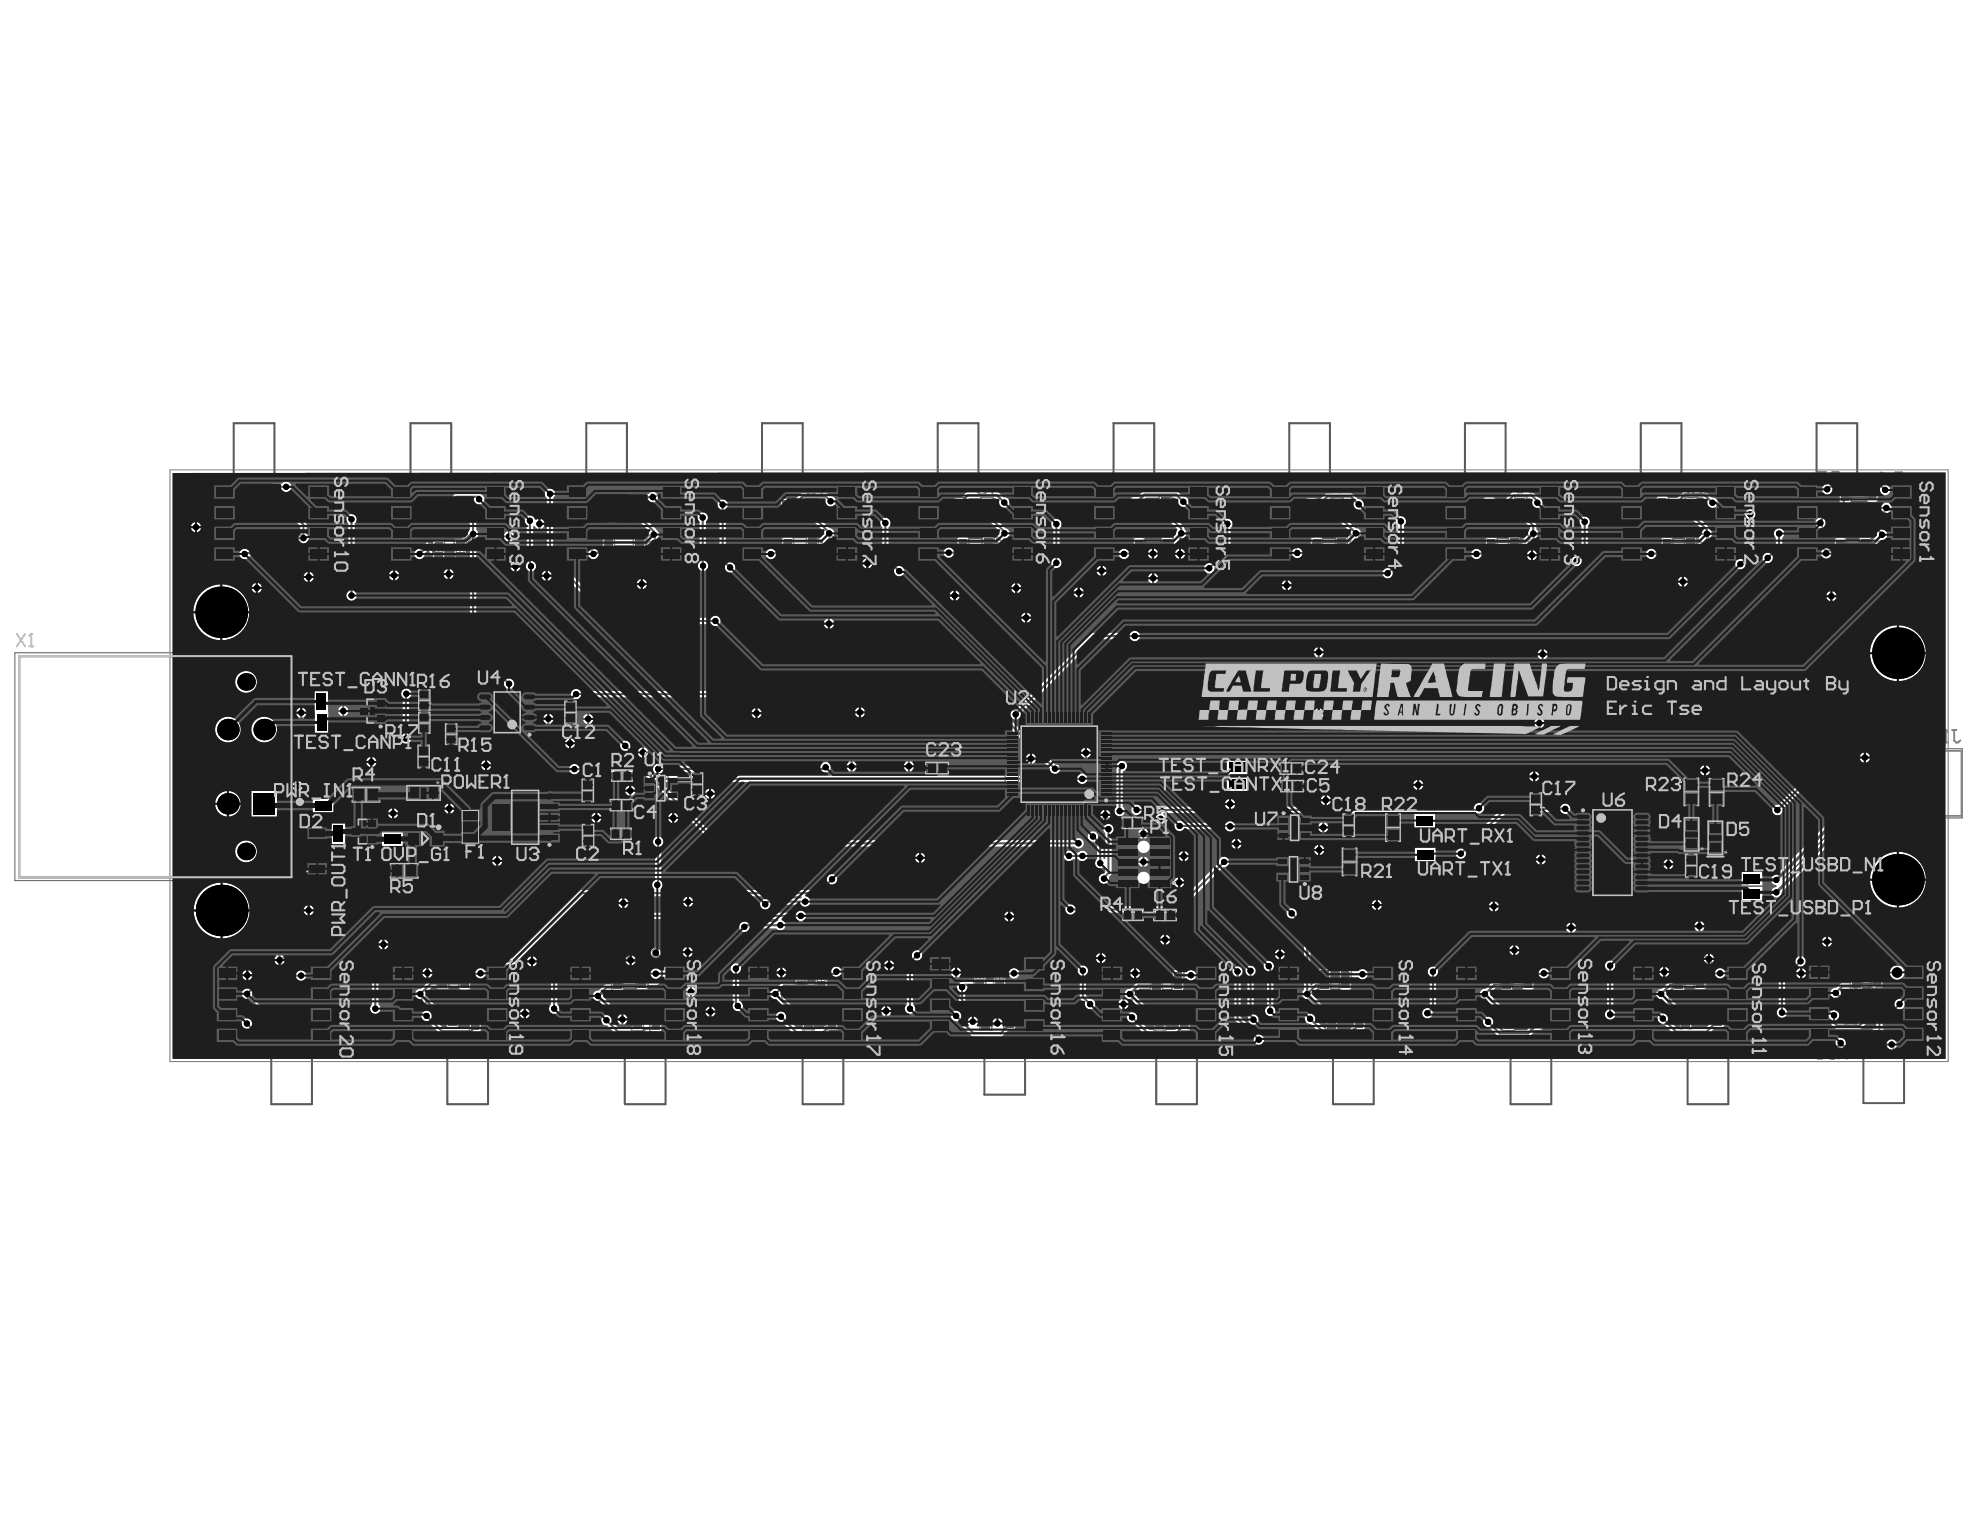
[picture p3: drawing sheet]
<svg xmlns="http://www.w3.org/2000/svg" width="279mm" height="216mm" viewBox="0 0 279 216" stroke-linecap="round" stroke-linejoin="round" font-family="sans-serif">
<g fill="none" stroke="#5a5a5a" stroke-width=".14">
<path d="M36 69.6h1.8v3.1h-1.8zM36.4 71.1h1.1M36.4 70.1h1.1v2h-1.1zM36.5 75.4h1.8v3.1h-1.8zM36.9 77h1.1M36.9 75.9h1.1v2.1h-1.1zM36.9 70.6v1.1M37.4 76.4v1.1M39.6 75.2h1.8v3.1h-1.8zM39.9 69.7h1.7v3.1h-1.7zM40 76.7h1M40 75.7h1v2h-1z"/>
<path d="M40.2 71.2h1.1M40.2 70.2h1.1v2h-1.1zM40.5 76.2v1.1M40.7 70.7v1.1M61 76.2h1.7v3.1h-1.7zM61.1 70.6h1.7v3.1h-1.7zM61.3 77.7h1.1M61.3 76.7h1.1v2h-1.1zM61.4 71.1h1.1v2h-1.1zM61.4 72.1h1.1M61.9 77.2v1.1M62 71.6v1.1"/>
<path d="M64.1 76.1h1.7v3.1h-1.7zM64.4 77.6h1.1M64.4 76.6h1.1v2h-1.1zM64.9 70.4h1.7v3.1h-1.7zM64.9 77.1v1.1M65.2 72h1.1M65.2 71h1.1v2h-1.1zM65.7 71.4v1.1M85 75.7h1.7v3.1h-1.7zM85.3 77.2h1.1M85.3 76.2h1.1v2h-1.1zM85.4 70.7h1.7v3.1h-1.7z"/>
<path d="M85.7 71.3h1.1v2h-1.1zM85.7 72.3h1.1M85.9 76.7v1.1M86.2 71.7v1.1M89.4 75.7h1.7v3.1h-1.7zM89.4 70.6h1.7v3.1h-1.7zM89.7 76.3h1.1v2h-1.1zM89.7 77.3h1.1M89.7 71.2h1.1v2h-1.1zM89.7 72.2h1.1M90.2 71.6v1.1M90.2 76.7v1.1"/>
<path d="M110.1 70.3h1.7v3.1h-1.7zM110.3 75.8h1.7v3.1h-1.7zM110.4 71.8h1.1M110.4 70.8h1.1v2.1h-1.1zM110.6 77.3h1.1M110.6 76.3h1.1v2h-1.1zM111 71.3v1.1M111.1 76.8v1.1M113.7 70.4h1.7v3.1h-1.7zM113.8 75.6h1.7v3.1h-1.7zM114 71.9h1.1M114 70.9h1.1v2h-1.1z"/>
<path d="M114.1 77.2h1.1M114.1 76.2h1.1v2h-1.1zM114.6 71.4v1.1M114.6 76.6v1.1M134.6 70.2h1.7v3.1h-1.7zM134.9 71.8h1.1M134.9 70.8h1.1v2h-1.1zM135 75.7h1.7v3.1h-1.7zM135.3 77.2h1.1M135.3 76.2h1.1v2h-1.1zM135.4 71.2v1.1M135.9 76.7v1.1"/>
<path d="M138.4 70.2h1.7v3.1h-1.7zM138.6 75.7h1.7v3.1h-1.7zM138.7 71.8h1.1M138.7 70.8h1.1v2h-1.1zM138.9 76.3h1.1v2h-1.1zM138.9 77.3h1.1M139.3 71.2v1.1M139.4 76.7v1.1M159.5 70.1h1.8v3.1h-1.8zM159.8 71.6h1.1M159.8 70.6h1.1v2h-1.1zM159.9 75.8h1.7v3.1h-1.7z"/>
<path d="M160.2 77.4h1.1M160.2 76.4h1.1v2h-1.1zM160.4 71.1v1.1M160.7 76.8v1.1M163.6 70h1.7v3.1h-1.7zM163.8 75.8h1.8v3.1h-1.8zM163.9 71.5h1.1M163.9 70.5h1.1v2h-1.1zM164.2 77.4h1.1M164.2 76.4h1.1v2h-1.1zM164.4 71v1.1M164.7 76.8v1.1"/>
<path d="M184.2 70.2h1.8v3.1h-1.8zM184.6 71.8h1M184.6 70.8h1v2h-1zM184.9 75.7h1.7v3.1h-1.7zM185.1 71.2v1.1M185.2 76.3h1.1v2h-1.1zM185.2 77.3h1.1M185.8 76.7v1.1M187.8 70.3h1.8v3.1h-1.8zM188.1 71.8h1.1M188.1 70.8h1.1v2h-1.1zM188.4 75.8h1.8v3.1h-1.8z"/>
<path d="M188.7 71.3v1.1M188.8 76.3h1v2h-1zM188.8 77.3h1M189.3 76.8v1M209.3 70.1h1.7v3.1h-1.7zM209.6 75.8h1.7v3.1h-1.7zM209.6 71.7h1.1M209.6 70.7h1.1v2h-1.1zM209.9 77.4h1.1M209.9 76.4h1.1v2h-1.1zM210.2 71.1v1.1M210.5 76.8v1.1"/>
<path d="M212.8 75.7h1.7v3.1h-1.7zM213.1 76.3h1.1v2h-1.1zM213.1 77.3h1.1M213.7 76.7v1.1M213.7 70.1h1.8v3.1h-1.8zM214.1 70.7h1v2h-1zM214.1 71.7h1M214.6 71.1v1.1M233.7 69.9h1.7v3.1h-1.7zM234 70.5h1.1v2h-1.1zM234 71.5h1.1M234.4 75.8h1.7v3.1h-1.7z"/>
<path d="M234.6 70.9v1.1M234.7 77.4h1.1M234.7 76.4h1.1v2h-1.1zM235.2 76.8v1.1M237.7 75.8h1.7v3.1h-1.7zM237.8 70.2h1.7v3.1h-1.7zM238 77.3h1.1M238 76.3h1.1v2h-1.1zM238.1 71.8h1.1M238.1 70.8h1.1v2h-1.1zM238.6 76.8v1.1M238.6 71.2v1.1"/>
<path d="M257.9 71.7h1.7v3.1h-1.7zM258.2 72.3h1.1v2h-1.1zM258.2 73.3h1.1M258.7 72.7v1.1M258.8 75.9h1.8v3.1h-1.8zM259.2 77.4h1.1M259.2 76.4h1.1v2h-1.1zM259.5 67.9h1.7v3.1h-1.7zM259.7 76.9v1M259.8 68.4h1.1v2h-1.1zM259.8 69.4h1.1M260.4 68.9v1.1"/>
<path d="M260.6 71.7h1.7v3.1h-1.7zM260.9 72.3h1.1v2h-1.1zM260.9 73.3h1.1M261.5 72.7v1.1M262.3 75.9h1.7v3.1h-1.7zM262.6 76.4h1.1v2h-1.1zM262.6 77.4h1.1M263.2 76.9v1.1M263.3 67.8h1.8v3.1h-1.8zM263.5 71.8h1.7v3.1h-1.7zM263.7 69.3h1M263.7 68.3h1v2h-1z"/>
<path d="M263.8 73.3h1.1M263.8 72.3h1.1v2h-1.1zM264.2 68.8v1.1M264.3 72.8v1.1M2.1 92.1h39.5v32.2h-39.5zM50.8 98.5h3.5v3.6h-3.5zM51.8 98.7h1.5v3.3h-1.5zM52.5 99.8v1.1M59 97.3h1.7v3.1h-1.7zM59.3 98.8h1.1M59.3 97.8h1.1v2h-1.1zM59.9 98.3v1.1"/>
<path d="M67.3 97.4h8.5v6.3h-8.5zM69.3 97.6h4.6v5.8h-4.6zM71.6 99.9v1.2M79.6 99h1.8v3.1h-1.8zM80 99.5h1v2h-1zM80.5 100v1.1M43.1 116.9h3.3v6.4h-3.3zM43.3 117.8h2.9v4.5h-2.9zM44.8 119.5v1.2M49.2 115.3h4.4v4.1h-4.4zM49.7 111.1h3.9v2.1h-3.9zM50.4 111.4h2.5v1.5h-2.5z"/>
<path d="M50.6 115.6h1.6v3.5h-1.6zM50.8 117.3h1.2M51.1 112.2h1.1M51.4 116.8v1.1M51.6 111.6v1.1M52 100.3h1.1M57.3 117h5.4v2.7h-5.4zM58.4 117.2h3.2v2.2h-3.2zM58.9 105.2h1.7v3.1h-1.7zM59 100.5h1.7v3.1h-1.7zM59.2 106.8h1.1M59.2 105.8h1.1v2h-1.1z"/>
<path d="M59.3 102h1.1M59.3 101h1.1v2h-1.1zM59.4 118.3h1.2M59.8 106.2v1.1M59.9 101.5v1.1M60 117.8v1.1M62.8 102.1h1.7v3.1h-1.7zM63.1 103.6h1.1M63.1 102.6h1.1v2h-1.1zM63.7 103.1v1.1M69.2 111.3h9.8v8.1h-9.8zM71 100.5h1.1"/>
<path d="M72.1 111.6h4v7.5h-4zM73.5 115.3h1.2M74.1 114.8v1.1M80 100.5h1M82.1 110h1.7v3.1h-1.7zM82.1 116.4h1.7v3.1h-1.7zM82.4 111.5h1.1M82.4 110.5h1.1v2h-1.1zM82.4 117.9h1.1M82.4 116.9h1.1v2h-1.1zM83 111v1.1M83 117.4v1.1"/>
<path d="M86.1 116.8h3.1v1.7h-3.1zM86.2 112.7h3.1v1.8h-3.1zM86.2 108.6h3.1v1.7h-3.1zM86.6 117.1h2v1.1h-2zM86.7 113.1h2v1.1h-2zM86.8 108.9h2v1.1h-2zM87.1 117.7h1.1M87.2 113.6h1.1M87.2 109.4h1.1M87.6 117.1v1.1M87.7 113.1v1.1M87.8 108.9v1.1"/>
<path d="M90.8 109.2h4.9v4.1h-4.9zM92.2 109.5h2.1v3.5h-2.1zM92.7 111.2h1.1M93.3 110.6v1.2M97.5 109.1h1.7v3.1h-1.7zM97.8 110.7h1.1M97.8 109.7h1.1v2h-1.1zM98.4 110.1v1.1M130.7 107.5h3.1v1.8h-3.1zM131.2 107.8h2v1.1h-2zM131.7 108.4h1.1M132.2 107.8v1.1"/>
<path d="M141.8 100.2h15.3v15.3h-15.3zM143.7 102.1h11.5v11.5h-11.5zM148.9 107.8h1.2M149.5 107.3v1.1M157.6 117.9h7.5v7.5h-7.5zM158.3 115.3h3.1v1.7h-3.1zM158.8 115.6h2v1.1h-2zM159.3 116.1h1.1M159.4 118h4v7.3h-4zM159.8 115.6v1.1M180.3 114.7h4.8v4.2h-4.8zM180.7 107.6h3.1v1.7h-3.1z"/>
<path d="M180.8 110.1h3.1v1.7h-3.1zM181.2 107.9h2v1.1h-2zM181.3 110.4h2v1.1h-2zM181.7 108.4h1.1M181.7 115.1h2v3.5h-2zM181.8 110.9h1.1M182.1 116.8h1.2M182.2 107.9v1.1M182.3 110.4v1.1M182.7 116.2v1.2M189.4 119.7h2.1v3.9h-2.1zM189.5 114.9h1.7v3.1h-1.7z"/>
<path d="M189.8 116.4h1.1M189.8 115.4h1.1v2h-1.1zM190.3 115.9v1.1M195.5 114.8h2.2v3.9h-2.2zM195.8 115.5h1.5v2.6h-1.5zM196 116.8h1.1M196.6 116.2v1.2M215.9 112h1.7v3.1h-1.7zM216.2 113.5h1.1M216.2 112.5h1.1v2h-1.1zM216.7 113v1.1M222.1 114h10.8v12.6h-10.8z"/>
<path d="M224.3 114.3h6.5v12h-6.5zM227.5 119.7v1.2M237.6 109.8h2.2v3.9h-2.2zM237.9 110.5h1.5v2.5h-1.5zM238.1 111.7h1.1M238.7 111.2v1.1M241.1 109.9h2.2v3.9h-2.2zM241.5 110.5h1.5v2.6h-1.5zM241.7 111.8h1.1M242.2 111.2v1.2M269.4 105.7h7.5v9.7h-7.5zM269.7 110.5h1.2"/>
<path d="M270 105.9h6.8v9.2h-6.8zM270.3 110v1.1M36.8 136.8h1.7v3.1h-1.7zM37.1 138.4h1.1M37.1 137.4h1.1v2h-1.1zM37.6 137.9v1M39.7 136.9h1.7v3.1h-1.7zM40 138.4h1.1M40 137.4h1.1v2h-1.1zM40.6 137.9v1.1M44.2 120.1h1.1M55.1 121.8h3.9v2.2h-3.9z"/>
<path d="M55.8 122.1h2.5v1.6h-2.5zM56.5 122.9h1.1M57 122.3v1.2M61.6 136.5h1.8v3.1h-1.8zM62 138h1M62 137h1v2h-1zM62.5 137.5v1.1M64.7 136.6h1.7v3.1h-1.7zM65 138.2h1.1M65 137.2h1.1v2h-1.1zM65.6 137.6v1.1M86.3 136.7h1.7v3.1h-1.7z"/>
<path d="M86.6 138.2h1.1M86.6 137.2h1.1v2h-1.1zM87.2 137.7v1.1M89.7 136.6h1.8v3.1h-1.8zM90.1 138.1h1M90.1 137.1h1v2h-1zM90.6 137.6v1.1M112.2 136.7h1.7v3.1h-1.7zM112.5 138.3h1.1M112.5 137.3h1.1v2h-1.1zM113.1 137.7v1.1M115 136.6h1.8v3.1h-1.8z"/>
<path d="M115.3 138.2h1.1M115.3 137.2h1.1v2h-1.1zM115.9 137.6v1.1M137.4 136.6h1.7v3.1h-1.7zM137.7 138.2h1.1M137.7 137.2h1.1v2h-1.1zM138.3 137.6v1.1M140.2 136.6h1.7v3.1h-1.7zM140.5 138.1h1.1M140.5 137.1h1.1v2h-1.1zM141 137.6v1.1M158.3 128.2h3.1v1.8h-3.1z"/>
<path d="M158.9 128.6h2v1h-2zM159.3 129.1h1.1M159.9 128.6v1M160.8 121.7h1.2M161.4 121.1v1.2M162.3 136.8h1.8v3.1h-1.8zM162.6 138.3h1.1M162.6 137.3h1.1v2h-1.1zM162.8 128.3h3.1v1.7h-3.1zM163.2 137.8v1.1M163.4 128.6h2v1.1h-2zM163.9 129.1h1"/>
<path d="M164.4 128.6v1.1M165.4 136.8h1.7v3.1h-1.7zM165.7 138.4h1.1M165.7 137.4h1.1v2h-1.1zM166.2 137.8v1.1M180.1 120.6h4.8v4.1h-4.8zM181.5 120.9h2v3.5h-2zM182 122.7h1.1M182.5 122.1v1.2M186.1 136.7h1.7v3.1h-1.7zM186.4 138.3h1.1M186.4 137.2h1.1v2.1h-1.1z"/>
<path d="M186.9 137.7v1.1M189 136.7h1.7v3.1h-1.7zM189.3 138.2h1.1M189.3 137.2h1.1v2h-1.1zM189.7 120.4h1.5v2.5h-1.5zM189.9 137.7v1.1M189.9 121.6h1.1M190.4 121.1v1.1M211.8 136.6h1.7v3.1h-1.7zM212.1 138.2h1.1M212.1 137.2h1.1v2h-1.1zM212.6 137.6v1.1"/>
<path d="M214.8 136.6h1.7v3.1h-1.7zM215.1 138.2h1.1M215.1 137.2h1.1v2h-1.1zM215.7 137.6v1.1M227 120.3h1.1M236 136.7h1.8v3.1h-1.8zM236.3 138.2h1.1M236.3 137.2h1.1v2h-1.1zM236.9 137.7v1.1M237.8 120.6h1.7v3.1h-1.7zM238.1 122.2h1.1M238.1 121.2h1.1v2h-1.1z"/>
<path d="M238.6 121.6v1.1M239.1 136.6h1.7v3.1h-1.7zM239.4 138.1h1.1M239.4 137.1h1.1v2h-1.1zM239.9 137.6v1.1M261.1 136.5h1.7v3.1h-1.7zM261.4 138h1.1M261.4 137h1.1v2.1h-1.1zM262 137.5v1.1M264 136.4h1.7v3.1h-1.7zM264.3 137.9h1.1M264.3 136.9h1.1v2h-1.1z"/>
<path d="M264.9 137.4v1M36.5 142.4h1.8v3.1h-1.8zM36.9 144h1.1M36.9 143h1.1v2h-1.1zM37.4 143.5v1M40.7 142.4h1.7v3.1h-1.7zM41 143.9h1.1M41 142.9h1.1v2h-1.1zM41.5 143.4v1.1M63 142h1.7v3.1h-1.7zM63.3 143.5h1.1M63.3 142.5h1.1v2h-1.1z"/>
<path d="M63.8 143v1M66.2 142.6h1.7v3.1h-1.7zM66.5 144.2h1.1M66.5 143.2h1.1v2h-1.1zM67.1 143.6v1.1M89.1 142.4h1.7v3.1h-1.7zM89.4 143.9h1.1M89.4 142.9h1.1v2h-1.1zM90 143.4v1.1M91.7 142.5h1.7v3.1h-1.7zM92 144.1h1.1M92 143.1h1.1v2h-1.1z"/>
<path d="M92.6 143.5v1.1M113.2 142.2h1.7v3.1h-1.7zM113.5 143.8h1.1M113.5 142.8h1.1v2h-1.1zM114.1 143.2v1.1M116.5 142.2h1.8v3.1h-1.8zM116.9 143.8h1.1M116.9 142.8h1.1v2h-1.1zM117.4 143.2v1.1M138.3 142.2h1.7v3.1h-1.7zM138.6 143.8h1.1M138.6 142.8h1.1v2h-1.1z"/>
<path d="M139.1 143.2v1.1M141.6 142.2h1.7v3.1h-1.7zM141.9 143.8h1.1M141.9 142.8h1.1v2h-1.1zM142.5 143.2v1.1M162.8 142.2h1.7v3.1h-1.7zM163.1 143.8h1.1M163.1 142.8h1.1v2h-1.1zM163.7 143.2v1.1M166.3 142.4h1.7v3.1h-1.7zM166.6 143.9h1.1M166.6 142.9h1.1v2h-1.1z"/>
<path d="M167.1 143.4v1.1M187 142.3h1.8v3.1h-1.8zM187.4 143.8h1M187.4 142.8h1v2h-1zM187.9 143.3v1.1M191 142.3h1.7v3.1h-1.7zM191.3 143.8h1.1M191.3 142.8h1.1v2h-1.1zM191.8 143.3v1.1M212 142.3h1.7v3.1h-1.7zM212.3 143.9h1.1M212.3 142.8h1.1v2.1h-1.1z"/>
<path d="M212.8 143.3v1.1M216 142.3h1.7v3.1h-1.7zM216.3 143.9h1.1M216.3 142.9h1.1v2h-1.1zM216.8 143.3v1.1M237 142h1.7v3.1h-1.7zM237.3 143.6h1.1M237.3 142.6h1.1v2h-1.1zM237.9 143v1.1M241.6 142h1.8v3.1h-1.8zM241.9 143.5h1.1M241.9 142.5h1.1v2h-1.1z"/>
<path d="M242.5 143v1M260.3 141.4h1.7v3.1h-1.7zM260.6 141.9h1.1v2h-1.1zM260.6 142.9h1.1M261 145.4h1.7v3.1h-1.7zM261.2 142.4v1.1M261.3 146.9h1.1M261.3 145.9h1.1v2h-1.1zM261.9 146.4v1.1M262.6 141.3h1.8v3.1h-1.8zM263 141.9h1v2h-1zM263 142.9h1"/>
<path d="M263.5 142.3v1.1M264.2 145.1h1.7v3.1h-1.7zM264.5 145.6h1.1v2h-1.1zM264.5 146.6h1.1M265 146.1v1.1M265.3 141.2h1.7v3.1h-1.7zM265.6 141.7h1.1v2h-1.1zM265.6 142.7h1.1M266.1 142.2v1.1"/>
<circle cx="72.8" cy="102.4" r=".57"/>
<circle cx="154.2" cy="112.5" r=".57"/>
<circle cx="225.4" cy="115.3" r=".57"/>
</g>
<g fill="none" stroke="#5a5a5a" stroke-width=".29">
<path d="M33 59.7h5.7v8.1h6.9v11.4h-14.9v-11.4h2.3zM57.9 59.7h5.8v8.1h6.9v11.4h-15v-11.4h2.3zM82.7 59.7h5.8v8.1h6.9v11.4h-15v-11.4h2.3zM107.5 59.7h5.8v8.1h6.9v11.4h-15v-11.4h2.3zM132.3 59.7h5.8v8.1h6.9v11.4h-15v-11.4h2.3zM157.1 59.7h5.8v8.1h6.9v11.4h-15v-11.4h2.3zM181.9 59.7h5.8v8.1h6.9v11.4h-15v-11.4h2.3zM206.7 59.7h5.8v8.1h6.9v11.4h-15v-11.4h2.3zM231.5 59.7h5.8v8.1h6.9v11.4h-15v-11.4h2.3zM256.3 59.7h5.8v8.1h6.9v11.4h-15v-11.4h2.3zM2.7 92.6h38.4v31.2h-38.4zM62.4 110.7v2.4"/>
<path d="M31.4 136.3h14.9v11.5h-2.3v8h-5.7v-8h-6.9zM56.2 136.3h15v11.5h-2.3v8h-5.8v-8h-6.9zM81.3 136.3h14.9v11.5h-2.3v8h-5.7v-8h-6.9zM106.4 136.3h14.9v11.5h-2.3v8h-5.7v-8h-6.9zM132 135h14.9v11.4h-2.2v8.1h-5.8v-8.1h-6.9zM156.3 136.3h14.9v11.5h-2.3v8h-5.7v-8h-6.9zM181.2 136.3h14.9v11.5h-2.3v8h-5.7v-8h-6.9zM206.3 136.3h14.9v11.5h-2.3v8h-5.7v-8h-6.9zM231.3 136.3h14.9v11.5h-2.3v8h-5.8v-8h-6.8zM237.5 120.4h2.4M256.1 136.1h14.9v11.5h-2.3v8.1h-5.8v-8.1h-6.8z"/>
</g>
<path d="M24 149.8h250.9v-83.5h-250.9v83.5" fill="none" stroke="#787878" stroke-width=".15"/>
<g fill="none" stroke="#8c8c8c" stroke-width=".17">
<path d="M36.1 71.1h1.6M36.3 69.7h-.2v2.9h.2M36.6 77h1.6M36.8 75.5h-.2v2.9h.2M37.5 69.7h.2v2.9h-.2M38 75.5h.2v2.9h-.2M39.7 76.7h1.6M39.9 71.2h1.6M40 75.1h-.3v3.2h.3M40.3 69.6h-.4v3.2h.4M41 75.1h.3v3.2h-.3M41.2 69.6h.3v3.2h-.3"/>
<path d="M61.1 77.7h1.6M61.2 72.1h1.6M61.3 76.3h-.2v2.9h.2M61.4 70.7h-.2v2.9h.2M62.5 76.3h.2v2.9h-.2M62.6 70.7h.2v2.9h-.2M64.1 77.6h1.6M64.5 76h-.4v3.2h.4M64.9 72h1.6M65.3 70.4h-.4v3.2h.4M65.4 76h.3v3.2h-.3M66.2 70.4h.3v3.2h-.3"/>
<path d="M85.1 77.2h1.6M85.3 75.8h-.2v2.9h.2M85.4 72.3h1.7M85.7 70.8h-.3v2.9h.3M86.5 75.8h.2v2.9h-.2M86.8 70.8h.3v2.9h-.3M89.4 77.3h1.6M89.4 72.2h1.6M89.8 75.7h-.4v3.2h.4M89.8 70.6h-.4v3.2h.4M90.7 75.7h.3v3.2h-.3M90.7 70.6h.3v3.2h-.3"/>
<path d="M110.2 71.8h1.6M110.3 77.3h1.6M110.4 70.4h-.2v2.9h.2M110.6 75.9h-.3v2.9h.3M111.5 70.4h.3v2.9h-.3M111.7 75.9h.2v2.9h-.2M113.8 71.9h1.6M113.8 77.2h1.6M114.1 70.3h-.3v3.2h.3M114.2 75.6h-.4v3.2h.4M115 70.3h.4v3.2h-.4M115.1 75.6h.3v3.2h-.3"/>
<path d="M134.6 71.8h1.6M134.9 70.3h-.3v2.9h.3M135.1 77.2h1.6M135.3 75.8h-.2v2.9h.2M136 70.3h.2v2.9h-.2M136.5 75.8h.2v2.9h-.2M138.5 71.8h1.6M138.6 77.3h1.6M138.8 70.2h-.3v3.2h.3M139 75.7h-.4v3.2h.4M139.7 70.2h.4v3.2h-.4M139.9 75.7h.3v3.2h-.3"/>
<path d="M159.6 71.6h1.6M159.8 70.2h-.2v2.9h.2M159.9 77.4h1.6M160.2 75.9h-.3v2.9h.3M161 70.2h.2v2.9h-.2M161.3 75.9h.2v2.9h-.2M163.6 71.5h1.6M163.9 77.4h1.6M164 69.9h-.4v3.2h.4M164.2 75.8h-.3v3.2h.3M164.9 69.9h.3v3.2h-.3M165.2 75.8h.3v3.2h-.3"/>
<path d="M184.3 71.8h1.6M184.5 70.3h-.2v2.9h.2M185 77.3h1.6M185.2 75.8h-.2v2.9h.2M185.7 70.3h.2v2.9h-.2M186.4 75.8h.2v2.9h-.2M187.9 71.8h1.6M188.2 70.2h-.3v3.2h.3M188.5 77.3h1.6M188.8 75.7h-.3v3.2h.3M189.2 70.2h.3v3.2h-.3M189.8 75.7h.3v3.2h-.3"/>
<path d="M209.4 71.7h1.6M209.6 70.2h-.2v2.9h.2M209.7 77.4h1.6M209.9 75.9h-.2v2.9h.2M210.7 70.2h.3v2.9h-.3M211 75.9h.3v2.9h-.3M212.9 77.3h1.6M213.2 75.7h-.3v3.2h.3M213.8 71.7h1.6M214.1 75.7h.4v3.2h-.4M214.1 70h-.3v3.3h.3M215.1 70h.3v3.3h-.3"/>
<path d="M233.8 71.5h1.6M234 70h-.2v2.9h.2M234.4 77.4h1.6M234.6 75.9h-.2v2.9h.2M235.2 70h.2v2.9h-.2M235.8 75.9h.2v2.9h-.2M237.8 77.3h1.6M237.8 71.8h1.6M238.1 75.7h-.3v3.2h.3M238.2 70.2h-.4v3.2h.4M239 75.7h.4v3.2h-.4M239.1 70.2h.3v3.2h-.3"/>
<path d="M257.9 73.3h1.6M258.1 71.8h-.2v2.9h.2M258.9 77.4h1.6M259.1 75.9h-.2v3h.2M259.3 71.8h.2v2.9h-.2M259.6 69.4h1.6M259.8 68h-.2v2.9h.2M260.3 75.9h.2v3h-.2M260.7 73.3h1.6M260.9 71.8h-.2v2.9h.2M261 68h.2v2.9h-.2M262 71.8h.3v2.9h-.3"/>
<path d="M262.4 77.4h1.6M262.7 75.8h-.3v3.2h.3M263.4 69.3h1.6M263.5 73.3h1.7M263.6 67.9h-.2v2.9h.2M263.6 75.8h.4v3.2h-.4M263.9 71.7h-.4v3.2h.4M264.8 67.9h.2v2.9h-.2M264.8 71.7h.4v3.2h-.4M36.8 138.4h1.6M37.2 136.8h-.4v3.2h.4M38.1 136.8h.3v3.2h-.3"/>
<path d="M39.8 138.4h1.6M40 137h-.2v2.9h.2M41.2 137h.2v2.9h-.2M61.7 138h1.6M62 136.4h-.3v3.2h.3M63 136.4h.3v3.2h-.3M64.8 138.2h1.6M65 136.7h-.2v2.9h.2M66.1 136.7h.3v2.9h-.3M86.3 138.2h1.7M86.7 136.6h-.4v3.2h.4M87.6 136.6h.4v3.2h-.4"/>
<path d="M89.8 138.1h1.6M90 136.7h-.2v2.9h.2M91.2 136.7h.2v2.9h-.2M112.3 138.3h1.6M112.6 136.7h-.3v3.2h.3M113.5 136.7h.4v3.2h-.4M115.1 138.2h1.6M115.3 136.7h-.2v2.9h.2M116.5 136.7h.2v2.9h-.2M137.5 138.2h1.6M137.8 136.6h-.3v3.2h.3M138.7 136.6h.4v3.2h-.4"/>
<path d="M140.2 138.1h1.6M140.5 136.7h-.3v2.9h.3M141.6 136.7h.2v2.9h-.2M162.4 138.3h1.6M162.7 136.7h-.3v3.2h.3M163.6 136.7h.4v3.2h-.4M165.4 138.4h1.6M165.6 136.9h-.2v2.9h.2M166.8 136.9h.2v2.9h-.2M186.1 138.3h1.6M186.5 136.6h-.4v3.3h.4M187.4 136.6h.3v3.3h-.3"/>
<path d="M189.1 138.2h1.6M189.3 136.8h-.2v2.9h.2M190.4 136.8h.3v2.9h-.3M211.8 138.2h1.6M212.2 136.6h-.4v3.2h.4M213.1 136.6h.3v3.2h-.3M214.8 138.2h1.7M215.1 136.7h-.3v2.9h.3M216.2 136.7h.3v2.9h-.3M236.1 138.2h1.6M236.4 136.6h-.3v3.2h.3M237.4 136.6h.3v3.2h-.3"/>
<path d="M239.1 138.1h1.6M239.3 136.6h-.2v3h.2M240.5 136.6h.2v3h-.2M261.2 138h1.6M261.5 136.4h-.3v3.3h.3M262.4 136.4h.4v3.3h-.4M264.1 137.9h1.6M264.3 136.4h-.2v3h.2M265.5 136.4h.2v3h-.2M36.6 144h1.6M36.9 142.4h-.3v3.2h.3M37.9 142.4h.3v3.2h-.3"/>
<path d="M40.7 143.9h1.7M41 142.5h-.3v2.9h.3M42.1 142.5h.3v2.9h-.3M63 143.5h1.6M63.4 141.9h-.4v3.2h.4M64.3 141.9h.3v3.2h-.3M66.3 144.2h1.6M66.5 142.7h-.2v2.9h.2M67.7 142.7h.2v2.9h-.2M89.1 143.9h1.7M89.5 142.3h-.4v3.2h.4M90.4 142.3h.4v3.2h-.4"/>
<path d="M91.7 144.1h1.7M92 142.6h-.3v2.9h.3M93.1 142.6h.3v2.9h-.3M113.3 143.8h1.6M113.6 142.2h-.3v3.2h.3M114.5 142.2h.4v3.2h-.4M116.6 143.8h1.6M116.8 142.3h-.2v3h.2M118 142.3h.2v3h-.2M138.3 143.8h1.6M138.7 142.2h-.4v3.2h.4M139.6 142.2h.3v3.2h-.3"/>
<path d="M141.7 143.8h1.6M141.9 142.3h-.2v3h.2M143.1 142.3h.2v3h-.2M162.9 143.8h1.6M163.2 142.2h-.3v3.2h.3M164.1 142.2h.4v3.2h-.4M166.3 143.9h1.6M166.5 142.5h-.2v2.9h.2M167.7 142.5h.2v2.9h-.2M187.1 143.8h1.6M187.4 142.2h-.3v3.2h.3M188.4 142.2h.3v3.2h-.3"/>
<path d="M191 143.8h1.6M191.2 142.4h-.2v2.9h.2M192.4 142.4h.2v2.9h-.2M212 143.9h1.7M212.4 142.2h-.4v3.3h.4M213.3 142.2h.4v3.3h-.4M216 143.9h1.7M216.3 142.4h-.3v2.9h.3M217.4 142.4h.3v2.9h-.3M237.1 143.6h1.6M237.4 142h-.3v3.2h.3M238.3 142h.4v3.2h-.4"/>
<path d="M241.7 143.5h1.6M241.9 142h-.2v3h.2M243.1 142h.2v3h-.2M260.4 142.9h1.6M260.7 141.3h-.3v3.2h.3M261.1 146.9h1.6M261.3 145.5h-.2v2.9h.2M261.6 141.3h.4v3.2h-.4M262.5 145.5h.2v2.9h-.2M262.7 142.9h1.6M262.9 141.4h-.2v2.9h.2M264.1 141.4h.2v2.9h-.2"/>
<path d="M264.2 146.6h1.6M264.4 145.2h-.2v2.9h.2M265.3 142.7h1.6M265.5 141.3h-.2v2.9h.2M265.6 145.2h.2v2.9h-.2M266.7 141.3h.2v2.9h-.2"/>
</g>
<path d="M271.8 115.1h.4M271.8 105.9h.4M274.6 105.9h2.2v9.2h-2.2" fill="none" stroke="#8c8c8c" stroke-width=".23"/>
<g fill="none" stroke="#8c8c8c" stroke-width=".29">
<path d="M31.8 76.3l-.3-.3v-.2l.3-.3h.6l.3 .3v.2l-.3 .3M31.8 76.3l-.3 .3v.3l.3 .3h.6l.3-.3v-.3l-.3-.3M31.8 76.3h.6M32 69.5h-1.1v.3l1.1 1.2v.3M32.6 69.5h1.2v.9l-.6-.3h-.3l-.3 .3v.6l.3 .3h.6l.3-.3M33.3 75.5h1.2v.8l-.6-.3h-.3l-.3 .3v.6l.3 .3h.6l.3-.3M35 70.7l-.6 .6M35.5 70.7h-.8l-.3-.3v-.6l.3-.3h.8v1.8M35.6 76.6l-.6 .6M36.2 76.6h-.9l-.3-.3v-.5l.3-.3h.9v1.7M42 70.4h.1M42 70.4l.3 .3"/>
<path d="M42.3 70.7l-.3 .3v.3l.3 .3h.6l.3-.3M42.3 70.7h.3M43.1 75.8l-.3-.3h-.6l-.3 .3v.3l1.2 1.2h-1.2M43.2 70.2l-.3-.3h-.6l-.3 .3v.2M43.7 75.5h1.1v.9l-.5-.3h-.3l-.3 .3v.6l.3 .3h.6l.2-.3M43.8 69.9h1.1v.8l-.5-.3h-.3l-.3 .3v.6l.3 .3h.5l.3-.3M45.4 75.8l.3-.3h.6l.3 .3v1.2l-.3 .3h-.6l-.3-.3M45.5 70.2l.3-.3h.6l.3 .3v1.1l-.3 .3h-.6l-.3-.3M55.9 77l.3-.3h.8v.6l-.2 .3h-.6l-.3-.3zM55.9 75.8l.6 .3 .5 .6M57.6 75.8h1.2v.9l-.6-.3h-.3l-.3 .3v.6l.3 .3h.6l.3-.3M57.7 68.9h1.2l-.9-.8v1.7"/>
<path d="M59.5 68.1h1.1v.8l-.6-.3h-.2l-.3 .3v.6l.3 .3h.5l.3-.3M60 77l-.6 .6M60.5 77h-.8l-.3-.3v-.6l.3-.3h.8v1.8M61.8 69.2l-.6 .6M62.4 69.2h-.9l-.3-.3v-.6l.3-.2h.9v1.7M64 69.4h.6M64.3 67.7h.1M64.3 67.7v1.7M64.3 67.7l.3 .3M65.2 67.7h1.1v.9l-.6-.3h-.3l-.2 .3v.5l.2 .3h.6l.3-.3M66.2 76.2l.3-.3h.6l.3 .3v1.2l-.3 .3h-.6l-.3-.3zM66.9 68l.3-.3h.6l.3 .3v1.1l-.3 .3h-.6l-.3-.3"/>
<path d="M68 75.9h1.2v.9l-.6-.3h-.3l-.3 .3v.6l.3 .3h.6l.3-.3M69.7 76.2l.3-.3h.6l.3 .3v1.2l-.3 .3h-.6l-.3-.3M79.9 75.9h1.2v.9l-.6-.3h-.3l-.3 .3v.6l.3 .3h.6l.3-.3M81.7 75.9h1.2v.9l-.6-.3h-.3l-.3 .3v.6l.3 .3h.6l.3-.3M82.2 68.9h.1M82.2 68.9l.3 .3M82.5 69.2l-.3 .3v.2l.3 .3h.5l.3-.3M82.5 69.2h.2M83.3 68.6l-.3-.3h-.5l-.3 .3v.3M83.9 68.3h1.2v.9l-.6-.3h-.3l-.3 .3v.5l.3 .3h.6l.3-.3M84 77.1l-.6 .6M84.6 77.1h-.9l-.3-.3v-.6l.3-.3h.9v1.8"/>
<path d="M86.2 69.5l-.5 .5M86.8 69.5h-.8l-.3-.3v-.6l.3-.3h.8v1.7M88.5 69.1h.8l.3-.3v-.3l-.3-.3h-.5l-.3 .3v1.2l.3 .3h.5l.3-.3M90.2 69.1h1.2l-.9-.9v1.8M91.6 76.4h.5M91.6 76.4l-.3-.3v-.3l.3-.2h.5l.3 .2v.3l-.3 .3M91.6 76.4l-.3 .3v.3l.3 .3h.5l.3-.3v-.3l-.3-.3M92 68.5l.3-.3h.5l.3 .3v1.2l-.3 .3h-.5l-.3-.3M93 76.4h1.2l-.9-.8v1.7M94.8 75.8l.3-.2h.5l.3 .2v1.2l-.3 .3h-.5l-.3-.3M106.2 75.8l-.3-.3h-.5l-.3 .3v.2l1.1 1.2h-1.1M106.8 75.5h1.2v.8l-.6-.3h-.3l-.3 .3v.6l.3 .3h.6l.3-.3"/>
<path d="M106.9 68.3l.3-.2h.6l.3 .2v1.2l-.3 .3h-.6l-.3-.3zM108.7 68.1h1.1v.8l-.6-.3h-.3l-.2 .3v.6l.2 .3h.6l.3-.3M109.2 76.6l-.6 .6M109.7 76.6h-.8l-.3-.3v-.5l.3-.3h.8v1.7M111 69.2l-.6 .6M111.6 69.2h-.9l-.3-.3v-.6l.3-.2h.9v1.7M113.9 69.2l.3-.3h.8v.6l-.2 .3h-.6l-.3-.3zM113.9 68l.6 .3 .5 .6M115.6 68.9h1.2l-.9-.9v1.8M116.2 75.3h-1.2v.3l1.2 1.2v.3M116.8 76.2h1.2l-.9-.9v1.8M117.4 68.3l.3-.3h.6l.2 .3v1.2l-.2 .3h-.6l-.3-.3"/>
<path d="M118.5 75.6l.3-.3h.6l.3 .3v1.2l-.3 .3h-.6l-.3-.3M130.5 77.3h.6M130.8 75.5h.1M130.8 75.5v1.8M130.8 75.5l.3 .3M131 69h.9l.3-.3v-.3l-.3-.3h-.6l-.3 .3v1.2l.3 .3h.6l.3-.3M131.7 75.5h1.1v.9l-.5-.3h-.3l-.3 .3v.6l.3 .3h.6l.2-.3M132.8 69h1.1l-.8-.9v1.8M134 76.7l-.6 .6M134.6 76.7h-.9l-.3-.3v-.6l.3-.3h.9v1.8M135.1 69.3l-.6 .6M135.7 69.3h-.9l-.3-.3v-.6l.3-.3h.9v1.8"/>
<path d="M138 68h1.1v.9l-.5-.3h-.3l-.3 .3v.6l.3 .2h.6l.2-.2M139.7 68.9h1.2l-.9-.9v1.7M140.4 76.7h1.2l-.9-.9v1.7M141.5 68.3l.3-.3h.6l.2 .3v1.2l-.2 .2h-.6l-.3-.2M142.2 76.7h1.1l-.9-.9v1.7M143.9 76.1l.3-.3h.6l.3 .3v1.1l-.3 .3h-.6l-.3-.3M155 76.5l-.3-.2v-.3l.3-.3h.6l.3 .3v.3l-.3 .2M155 76.5h.6M155 76.5l-.3 .3v.3l.3 .3h.6l.3-.3v-.3l-.3-.3M156.5 76.5h1.1l-.9-.8v1.7M157.2 67.4h-1.2v.3l1.2 1.2v.3M157.7 68.3h1.2l-.9-.9v1.8"/>
<path d="M158.8 76.8l-.6 .6M159.4 76.8h-.9l-.3-.3v-.5l.3-.3h.9v1.7M160.1 68.6l-.6 .6M160.7 68.6h-.9l-.3-.3v-.6l.3-.3h.9v1.8M163.4 68h.1M163.4 68l.3 .3M163.7 68.3h.3M163.7 68.3l-.3 .3v.3l.3 .3h.6l.3-.3M164.6 67.7l-.3-.3h-.6l-.3 .3v.3M165.1 68.3h1.2l-.9-.9v1.8M166.9 67.7l.3-.3h.6l.3 .3v1.2l-.3 .3h-.6l-.3-.3M167.7 75.6l-.3-.3h-.6l-.3 .3v.3l1.2 1.2h-1.2"/>
<path d="M168.3 76.2h1.1l-.8-.9v1.8M170 75.6l.3-.3h.6l.3 .3v1.2l-.3 .3h-.6l-.3-.3M179.4 76.8l.2-.3h.9v.6l-.3 .3h-.6l-.2-.3zM179.4 75.7l.5 .3 .6 .5M180.5 67.7h1.2v.9l-.6-.3h-.3l-.3 .3v.6l.3 .3h.6l.3-.3M181.1 76.5h1.2l-.9-.8v1.7M182.2 68.6h1.2l-.9-.9v1.8M183.4 76.8l-.5 .6M184 76.8h-.9l-.2-.3v-.5l.2-.3h.9v1.7M184.6 68.9l-.6 .6M185.2 68.9h-.9l-.3-.3v-.6l.3-.3h.9v1.8M187 68l.3-.3h.6l.3 .3v1.2l-.3 .3h-.6l-.3-.3z"/>
<path d="M188.7 68.6h1.2l-.9-.9v1.8M190.3 77.2h.6M190.5 68l.3-.3h.6l.3 .3v1.2l-.3 .3h-.6l-.3-.3M190.6 75.5h.1M190.6 75.5v1.7M190.6 75.5l.3 .3M191.4 76.3h1.2l-.9-.8v1.7M193.2 75.8l.3-.3h.6l.3 .3v1.1l-.3 .3h-.6l-.3-.3M204.2 76.5h1.2l-.9-.9v1.7M205.6 68.3h.1M205.6 68.3l.3 .3M205.9 68.6l-.3 .3v.3l.3 .3h.6l.3-.3"/>
<path d="M205.9 68.6h.3M206 76.5h1.2l-.9-.9v1.7M206.8 68l-.3-.3h-.6l-.3 .3v.3M207.3 68.6h1.2l-.9-.9v1.8M208.3 76.7l-.6 .6M208.9 76.7h-.9l-.3-.2v-.6l.3-.3h.9v1.7M209.7 68.9l-.6 .6M210.3 68.9h-.9l-.3-.3v-.6l.3-.3h.9v1.8M212.2 68.6h.8l.3-.3v-.3l-.3-.3h-.6l-.2 .3v1.2l.2 .3h.6l.3-.3M213.9 68.3h.1M213.9 68.3l.3 .3M214.2 68.6l-.3 .3v.3l.3 .3h.6l.3-.3"/>
<path d="M214.2 68.6h.3M215 76.3l-.3-.3v-.2l.3-.3h.5l.3 .3v.2l-.3 .3M215 76.3l-.3 .3v.3l.3 .3h.5l.3-.3v-.3l-.3-.3M215 76.3h.5M215.1 68l-.3-.3h-.6l-.3 .3v.3M215.7 68l.2-.3h.6l.3 .3v1.2l-.3 .3h-.6l-.2-.3M216.4 76h.1M216.4 76l.3 .3M216.7 76.3l-.3 .3v.3l.3 .3h.6l.3-.3M216.7 76.3h.3M217.6 75.8l-.3-.3h-.6l-.3 .3v.2M218.2 75.8l.3-.3h.5l.3 .3v1.1l-.3 .3h-.5l-.3-.3"/>
<path d="M230.4 75.5l-.2-.3h-.6l-.3 .3v.3l1.1 1.2h-1.1M230.7 69.6h.6M231 67.9h.1M231 67.9v1.7M231 67.9l.3 .3M231 76.1h1.2l-.9-.9v1.8M231.8 68.8h1.2l-.9-.9v1.7M233.4 76.4l-.6 .6M233.9 76.4h-.8l-.3-.3v-.6l.3-.3h.8v1.8M234.2 69l-.6 .6M234.8 69h-.9l-.3-.2v-.6l.3-.3h.9v1.7M237.1 69.2l.3-.3h.9v.6l-.3 .3h-.6l-.3-.3z"/>
<path d="M237.1 68.1l.6 .2 .6 .6M238.9 68.6h.1M238.9 68.6l.3 .3M239.2 68.9l-.3 .3v.3l.3 .3h.6l.2-.3M239.2 68.9h.3M240 68.3l-.2-.2h-.6l-.3 .2v.3M240.3 75.3h-1.1v.3l1.1 1.2v.3M240.6 68.3l.3-.2h.6l.3 .2v1.2l-.3 .3h-.6l-.3-.3M240.9 75.9h.1M240.9 75.9l.3 .3M241.2 76.2l-.3 .3v.3l.3 .3h.6l.3-.3M241.2 76.2h.3"/>
<path d="M242.1 75.6l-.3-.3h-.6l-.3 .3v.3M242.7 75.6l.3-.3h.5l.3 .3v1.2l-.3 .3h-.5l-.3-.3M254.5 73.5l-.3-.3v-.3l.3-.3h.6l.3 .3v.3l-.3 .3M254.5 73.5l-.3 .2v.3l.3 .3h.6l.3-.3v-.3l-.3-.2M254.5 73.5h.6M255.6 77.4h.8l.3-.3v-.3l-.3-.3h-.5l-.3 .3v1.2l.3 .3h.5l.3-.3M256.5 73.7l-.6 .6M257.1 73.7h-.9l-.3-.2v-.6l.3-.3h.9v1.7M257.7 66.6h-1.2v.3l1.2 1.2v.2M257.9 77.7l-.6 .6M258.5 77.7h-.9l-.3-.3v-.6l.3-.3h.9v1.8M258.9 67.8l-.6 .5"/>
<path d="M259.4 67.8h-.8l-.3-.3v-.6l.3-.3h.8v1.7M260.6 75.1h.1M260.6 75.1l.2 .1M260.8 75.2l-.2 .1 .2 .3h.3l.1-.1M260.8 75.2h.1M261.2 74.9l-.1-.1h-.3l-.2 .3M261.8 75.3l-.3 .3M262.1 75.3h-.4l-.2-.1v-.3l.2-.1h.4v.8M264.8 77.3l-.3-.3v-.3l.3-.3h.5l.3 .3v.3l-.3 .3M264.8 77.3h.5M264.8 77.3l-.3 .3v.3l.3 .3h.5l.3-.3v-.3l-.3-.3M265.5 67.8l.2-.3h.9v.6l-.3 .3h-.6l-.2-.3z"/>
<path d="M265.5 66.7l.5 .2 .6 .6M266.2 76.7l.3-.3h.6l.3 .3v1.2l-.3 .3h-.6l-.3-.3M267.1 72h-1.2v.3l1.2 1.2v.2M267.7 72.3l.3-.3h.5l.3 .3v1.2l-.3 .2h-.5l-.3-.2M267.8 67.8l-.6 .6M268.4 67.8h-.9l-.3-.3v-.6l.3-.2h.9v1.7M274.3 104.8h.6M274.6 103h.1M274.6 103v1.8M274.6 103l.3 .3M275.5 103h.5M275.7 103v1.5l.3 .3h.3l.3-.3"/>
<path d="M33 134.4h1.2v.9l-.6-.3h-.3l-.3 .3v.6l.3 .3h.6l.3-.3M34.8 135h.1M34.8 135l.2 .3M35 135.3h.3M35 135.3l-.2 .3v.3l.2 .3h.6l.3-.3M35.9 134.7l-.3-.3h-.6l-.2 .3v.3M36.5 134.7l.3-.3h.6l.3 .3v1.2l-.3 .3h-.6l-.3-.3M39.4 135.2h.9l.3-.3v-.3l-.3-.3h-.6l-.3 .3v1.2l.3 .3h.6l.3-.3M41.2 134.9h.1M41.2 134.9l.3 .3M41.5 135.2l-.3 .3v.3l.3 .3h.5l.3-.3M41.5 135.2h.3"/>
<path d="M42.3 134.6l-.3-.3h-.5l-.3 .3v.3M43.5 135.5l-.6 .6M44.1 135.5h-.9l-.3-.3v-.6l.3-.3h.9v1.8M58 136.4h.5M58.2 134.7h.1M58.2 134.7v1.7M58.2 134.7l.3 .3M59.1 135.2h.1M59.1 135.2l.3 .3M59.4 135.5l-.3 .3v.3l.3 .3h.6l.3-.3M59.4 135.5h.3M60.3 135l-.3-.3h-.6l-.3 .3v.2"/>
<path d="M60.9 135l.3-.3h.5l.3 .3v1.1l-.3 .3h-.5l-.3-.3M63.2 134.5h1.2v.9l-.6-.3h-.3l-.3 .3v.6l.3 .3h.6l.3-.3M65 135.1h.1M65 135.1l.3 .3M65.3 135.4l-.3 .3v.3l.3 .3h.6l.2-.3M65.3 135.4h.3M66.1 134.8l-.2-.3h-.6l-.3 .3v.3M67.3 135.7l-.6 .6M67.9 135.7h-.9l-.3-.3v-.6l.3-.3h.9v1.8M83.9 134.4l-.2-.3h-.6l-.3 .3v.3l1.1 1.1h-1.1M84.5 134.7h.1M84.5 134.7l.3 .3"/>
<path d="M84.8 135l-.3 .2v.3l.3 .3h.6l.3-.3M84.8 135h.3M85.7 134.4l-.3-.3h-.6l-.3 .3v.3M86.3 134.4l.3-.3h.6l.2 .3v1.1l-.2 .3h-.6l-.3-.3M88.9 134.8l-.3 .3v.3l.3 .3h.6l.3-.3v-.3l-.3-.3M88.9 134.8l-.3-.3v-.3l.3-.3h.6l.3 .3v.3l-.3 .3M88.9 134.8h.6M90.4 134.5h.1M90.4 134.5l.3 .3M90.7 134.8l-.3 .3v.3l.3 .3h.5l.3-.3M90.7 134.8h.2M91.5 134.2l-.3-.3h-.5l-.3 .3v.3"/>
<path d="M92.7 135.1l-.6 .6M93.3 135.1h-.9l-.3-.3v-.6l.3-.3h.9v1.8M108.8 135.7l.3-.3h.8v.6l-.2 .3h-.6l-.3-.3zM108.8 134.5l.6 .3 .5 .6M111.7 134.8l-.3-.3h-.6l-.3 .3v.3l1.2 1.2h-1.2M112.3 134.8l.3-.3h.6l.2 .3v1.2l-.2 .3h-.6l-.3-.3M114.6 136.2h.6M114.9 134.4h.1M114.9 134.4l.3 .3M114.9 134.4v1.8M115.7 135h.1M115.7 135l.3 .3"/>
<path d="M116 135.3l-.3 .3v.3l.3 .3h.6l.3-.3M116 135.3h.3M116.9 134.7l-.3-.3h-.6l-.3 .3v.3M118.1 135.6l-.6 .6M118.7 135.6h-.9l-.3-.3v-.6l.3-.3h.9v1.8M133.9 135h.8l.3-.2v-.3l-.3-.3h-.5l-.3 .3v1.1l.3 .3h.5l.3-.3M136.8 134.5l-.3-.3h-.6l-.3 .3v.3l1.2 1.1h-1.2M137.4 134.5l.3-.3h.5l.3 .3v1.1l-.3 .3h-.5l-.3-.3M139.3 135h1.1l-.8-.8v1.7M141 134.8h.1M141 134.8l.3 .2M141.3 135l-.3 .3v.3l.3 .3h.6l.3-.3"/>
<path d="M141.3 135h.3M142.2 134.5l-.3-.3h-.6l-.3 .3v.3M143.3 135.3l-.5 .6M143.9 135.3h-.8l-.3-.3v-.5l.3-.3h.8v1.7M158.7 134.2l.3-.3h.5l.3 .3v1.1l-.3 .3h-.5l-.3-.3zM161.6 134.2l-.3-.3h-.6l-.3 .3v.3l1.2 1.1h-1.2M162.2 134.2l.3-.3h.5l.3 .3v1.1l-.3 .3h-.5l-.3-.3M165.7 134.2h-1.2v.3l1.2 1.2v.2M167.4 134.5l-.3-.3h-.6l-.2 .3v.3l1.1 1.1h-1.1M168.6 135.4l-.6 .5M169.2 135.4h-.9l-.3-.3v-.6l.3-.3h.9v1.7M182.7 134.3h1.1v.8l-.6-.3h-.3l-.2 .3v.6l.2 .3h.6l.3-.3"/>
<path d="M185.6 134.5l-.3-.2h-.6l-.3 .2v.3l1.2 1.2h-1.2M186.2 134.5l.2-.2h.6l.3 .2v1.2l-.3 .3h-.6l-.2-.3M188.4 134.5l.3-.2h.6l.3 .2v1.2l-.3 .3h-.6l-.3-.3zM190.2 134.8h.1M190.2 134.8l.2 .3M190.4 135.1l-.2 .3v.3l.2 .3h.6l.3-.3M190.4 135.1h.3M191.3 134.5l-.3-.2h-.6l-.2 .2v.3M192.5 135.4l-.6 .6M193.1 135.4h-.9l-.3-.3v-.6l.3-.2h.9v1.7M208.5 134.3h1.2v.9l-.6-.3h-.3l-.3 .3v.6l.3 .3h.6l.3-.3M210.5 136.1h.6"/>
<path d="M210.8 134.3h.1M210.8 134.3l.3 .3M210.8 134.3v1.8M211.7 134.6l.3-.3h.6l.3 .3v1.2l-.3 .3h-.6l-.3-.3M214.6 134.1h1.1v.9l-.5-.3h-.3l-.3 .3v.6l.3 .3h.5l.3-.3M217.5 134.4l-.3-.3h-.6l-.3 .3v.3l1.2 1.2h-1.2M218.7 135.3l-.6 .6M219.2 135.3h-.8l-.3-.3v-.6l.3-.3h.8v1.8M233 134.8h1.2l-.9-.8v1.7M235.1 135.7h.5M235.3 134h.1M235.3 134v1.7"/>
<path d="M235.3 134l.3 .3M235.6 139.9h.1M235.6 139.9l.3 .3M235.6 139.9v1.7M236.2 134.3l.3-.3h.6l.3 .3v1.1l-.3 .3h-.6l-.3-.3M238.6 134.4l.3-.3h.6l.3 .3v1.1l-.3 .3h-.6l-.3-.3zM241.1 139.9h.1M241.1 139.9l.3 .2M241.1 139.9v1.7M241.5 134.4l-.3-.3h-.5l-.3 .3v.3l1.1 1.1h-1.1M242.7 135.2l-.6 .6M243.3 135.2h-.9l-.3-.2v-.6l.3-.3h.9v1.7"/>
<path d="M258.8 133.8h.6l.3 .3v1.1l-.3 .3h-.6l-.3-.3v-1.1zM260.6 135.5h.5M260.8 133.8h.1M260.8 133.8v1.7M260.8 133.8l.3 .3M261.7 134.1l.3-.3h.6l.3 .3v1.1l-.3 .3h-.6l-.3-.3M263.8 139.2h.1M263.8 139.2l.3 .3M263.8 139.2v1.8M265.2 134.1l-.3-.3h-.6l-.2 .3v.3l1.1 1.2h-1.1M266.1 135.6h.6M266.4 133.8h.1"/>
<path d="M266.4 133.8l.3 .3M266.4 133.8v1.8M267.8 135l-.5 .6M268.4 135h-.8l-.3-.3v-.6l.3-.3h.8v1.8M31.4 142.4h1.1l-.8-.9v1.8M33.1 142.1h.1M33.1 142.1l.3 .3M33.4 142.4l-.3 .3v.3l.3 .3h.6l.3-.3M33.4 142.4h.3M34.3 141.8l-.3-.3h-.6l-.3 .3v.3M34.9 141.8l.3-.3h.5l.3 .3v1.2l-.3 .3h-.5l-.3-.3M39.4 140.7l.3-.3h.6l.3 .3v1.1l-.3 .3h-.6l-.3-.3z"/>
<path d="M41.2 141.3h1.1l-.8-.9v1.7M43.5 141.5l-.6 .6M44.1 141.5h-.9l-.3-.2v-.6l.3-.3h.9v1.7M58.4 140.4l.3-.3h.5l.3 .3v1.2l-.3 .3h-.5l-.3-.3zM60.1 140.7h.1M60.1 140.7l.3 .3M60.4 141h.3M60.4 141l-.3 .3v.3l.3 .3h.6l.3-.3M61.3 140.4l-.3-.3h-.6l-.3 .3v.3M61.9 140.4l.3-.3h.5l.3 .3v1.2l-.3 .3h-.5l-.3-.3M64.9 141.6l.3-.3h.9v.6l-.3 .3h-.6l-.3-.3zM64.9 140.4l.6 .3 .6 .6"/>
<path d="M66.6 141h.1M66.6 141l.3 .3M66.9 141.3l-.3 .3v.3l.3 .3h.6l.3-.3M66.9 141.3h.3M67.8 140.7l-.3-.3h-.6l-.3 .3v.3M69 141.6l-.6 .6M69.6 141.6h-.9l-.3-.3v-.6l.3-.3h.9v1.8M84.4 140.8h.1M84.4 140.8l.3 .3M84.7 141.1l-.3 .3v.3l.3 .3h.6l.3-.3M84.7 141.1h.3M85.6 140.6l-.3-.3h-.6l-.3 .3v.2"/>
<path d="M86.2 140.8h.1M86.2 140.8l.3 .3M86.5 141.1l-.3 .3v.3l.3 .3h.5l.3-.3M86.5 141.1h.2M87.3 140.6l-.3-.3h-.5l-.3 .3v.2M87.9 140.6l.3-.3h.6l.3 .3v1.1l-.3 .3h-.6l-.3-.3M90.9 140.3h-1.2v.3l1.2 1.2v.2M91.4 140.9h.1M91.4 140.9l.3 .3M91.7 141.2l-.3 .3v.3l.3 .2h.6l.3-.2M91.7 141.2h.3M92.6 140.6l-.3-.3h-.6l-.3 .3v.3"/>
<path d="M93.8 141.5l-.6 .5M94.4 141.5h-.9l-.3-.3v-.6l.3-.3h.9v1.7M109.8 140.4h-1.2v.3l1.2 1.2v.3M111.5 140.7l-.3-.3h-.6l-.3 .3v.3l1.2 1.2h-1.2M112.1 140.7l.3-.3h.6l.3 .3v1.2l-.3 .3h-.6l-.3-.3M115.6 140.5l-.3-.3h-.6l-.3 .3v.3l1.2 1.2h-1.2M116.2 140.8h.1M116.2 140.8l.2 .3M116.4 141.1l-.2 .3v.3l.2 .3h.6l.3-.3M116.4 141.1h.3M117.3 140.5l-.3-.3h-.6l-.2 .3v.3M118.5 141.4l-.6 .6"/>
<path d="M119.1 141.4h-.9l-.3-.3v-.6l.3-.3h.9v1.8M133.9 141l-.3-.3v-.3l.3-.3h.6l.3 .3v.3l-.3 .3M133.9 141h.6M133.9 141l-.3 .3v.3l.3 .3h.6l.3-.3v-.3l-.3-.3M136.6 140.4l-.3-.3h-.6l-.3 .3v.3l1.2 1.2h-1.2M137.1 140.4l.3-.3h.6l.3 .3v1.2l-.3 .3h-.6l-.3-.3M139 140.7h.1M139 140.7l.3 .3M139.3 141h.3M139.3 141l-.3 .3v.3l.3 .3h.6l.3-.3M140.2 140.4l-.3-.3h-.6l-.3 .3v.3M140.8 140.7h.1"/>
<path d="M140.8 140.7l.2 .3M141 141l-.2 .3v.3l.2 .3h.6l.3-.3M141 141h.3M141.9 140.4l-.3-.3h-.6l-.2 .3v.3M143.1 141.3l-.6 .6M143.7 141.3h-.9l-.3-.3v-.6l.3-.3h.9v1.8M159.5 141.9h.5M159.7 140.1h.1M159.7 140.1v1.8M159.7 140.1l.3 .3M161.8 140.4l-.3-.3h-.6l-.3 .3v.3l1.2 1.2h-1.2M162.4 140.4l.3-.3h.5l.3 .3v1.2l-.3 .3h-.5l-.3-.3"/>
<path d="M164.6 141l-.3-.3v-.3l.3-.3h.6l.3 .3v.3l-.3 .3M164.6 141h.6M164.6 141l-.3 .3v.3l.3 .3h.6l.3-.3v-.3l-.3-.3M167.2 140.4l-.3-.3h-.6l-.3 .3v.3l1.2 1.2h-1.2M168.4 141.3l-.6 .6M169 141.3h-.9l-.3-.3v-.6l.3-.3h.9v1.8M184 140.4l-.3-.3h-.6l-.3 .3v.3l1.2 1.2h-1.2M185.7 140.4l-.2-.3h-.6l-.3 .3v.3l1.1 1.2h-1.1M186.3 140.4l.3-.3h.6l.3 .3v1.2l-.3 .3h-.6l-.3-.3M188.7 141.1h.8l.3-.3v-.3l-.3-.3h-.5l-.3 .3v1.1l.3 .3h.5l.3-.3M191.6 140.5l-.3-.3h-.6l-.3 .3v.3l1.2 1.1h-1.2M192.7 141.3l-.5 .6"/>
<path d="M193.3 141.3h-.8l-.3-.2v-.6l.3-.3h.8v1.7M208.6 140.3l.5 .3 .6 .5M208.9 141.1h.8v.6l-.3 .3h-.5l-.3-.3v-.3zM210.6 142h.6M210.9 140.3h.1M210.9 140.3v1.7M210.9 140.3l.3 .3M211.8 140.6l.3-.3h.5l.3 .3v1.1l-.3 .3h-.5l-.3-.3M214.1 141.3l.3-.3h.8v.6l-.2 .3h-.6l-.3-.3zM214.1 140.1l.6 .3 .5 .6M217 140.4l-.3-.3h-.6l-.3 .3v.3l1.2 1.2h-1.2M218.2 141.3l-.6 .6"/>
<path d="M218.7 141.3h-.8l-.3-.3v-.6l.3-.3h.8v1.8M233.2 140.5h.1M233.2 140.5l.3 .3M233.5 140.8l-.3 .3v.2l.3 .3h.6l.3-.3M233.5 140.8h.3M234.4 140.2l-.3-.3h-.6l-.3 .3v.3M235.3 141.6h.6M236.5 140.2l.2-.3h.6l.3 .3v1.1l-.3 .3h-.6l-.2-.3M238.8 140.7h.8l.3-.3v-.3l-.3-.2h-.5l-.3 .2v1.2l.3 .3h.5l.3-.3M240.8 141.6h.6M242.6 141l-.6 .6M243.1 141h-.8l-.3-.3v-.6l.3-.2h.8v1.7"/>
<path d="M256.2 148.2h.1M256.2 148.2l.3 .3M256.5 148.5l-.3 .3v.3l.3 .3h.6l.3-.3M256.5 148.5h.3M257.1 141.7h.9l.3-.3v-.3l-.3-.3h-.6l-.3 .3v1.2l.3 .3h.6l.3-.3M257.4 147.9l-.3-.3h-.6l-.3 .3v.3M258.3 149.4h.6M258.6 147.6h.1M258.6 147.6l.3 .3M258.6 147.6v1.8M258.8 141.1l.3-.3h.6l.3 .3v1.2l-.3 .3h-.6l-.3-.3M260 148.8l-.6 .6"/>
<path d="M260.6 148.8h-.9l-.3-.3v-.6l.3-.3h.9v1.8M261.4 140.1h1.2l-.9-.9v1.8M263.5 141h.6M265.2 140.4l-.6 .6M265.8 140.4h-.9l-.3-.3v-.6l.3-.3h.9v1.8M266.3 147.4h.6l.3 .3v1.2l-.3 .3h-.6l-.3-.3v-1.2zM267.5 144.3h.6M267.8 142.6h.1M267.8 142.6v1.7M267.8 142.6l.3 .3M268.1 149.2h.5M268.3 147.4h.1"/>
<path d="M268.3 147.4l.3 .3M268.3 147.4v1.8M269 144.3h.6M269.3 142.6h.1M269.3 142.6l.3 .3M269.3 142.6v1.7M269.8 148.6l-.6 .6M270.4 148.6h-.9l-.3-.3v-.6l.3-.3h.9v1.8M270.7 143.8l-.5 .5M271.3 143.8h-.9l-.2-.3v-.6l.2-.3h.9v1.7"/>
</g>
<circle cx="269.1" cy="109" r=".06" fill="none" stroke="#8c8c8c" stroke-width=".14"/>
<g fill="#5a5a5a">
<path d="M251.5 124.1l13.6-13.6 .1 .2-13.5 13.4z"/>
<path d="M24.4 66.7h250.1v38.7l-.1 .1h-2v2.2l-.4 .1v5.5h.4v2.3h2l.1 .1v33.7h-250.1zM36.1 69.6v3h1.6v-.1h2.2v.3h1.1l1.4 1.4v1.2l-.2 .1h-.8v-.4h-1.8v.4l-3-.1v2.2h-1.6a.74 .74 0 0 0-1.1 .2 .74 .74 0 0 0 .3 1 .74 .74 0 0 0 1-.3h3v-2.1h1.4v.9h1.8v-.9h.8a.73 .73 0 0 0 1.1 .1 .73 .73 0 0 0 0-1.1l-.1-1.5-1.6-1.7v-1.6h-1.7v1h-2.2v-1.4l1.1-1.1h1a.74 .74 0 0 0 1.1 .1 .74 .74 0 0 0 0-1 .74 .74 0 0 0-1.1 .1h-1.3l-1.4 1.3zM257.3 68.5a.74 .74 0 0 0 .2 1.2 .74 .74 0 0 0 1.1-.6h.9v1.9h.2v1.5l-.1-.1v-.6h-1.7v.3l-.4 .1-.9 .9a.74 .74 0 0 0-.4 1 .74 .74 0 0 0 1 .4 .74 .74 0 0 0 .3-1.1l.2-.2 .2 .1v1.5h1.7v-.3h1v.3h1.7v-.2h1.2v.3h1l.4 .4-.1 .3-.6 .6h-.2v-.4h-1.7v.4h-1.8v-.3h-1.6v1.8h-.6a.74 .74 0 0 0-1.1-.2 .74 .74 0 0 0-.1 1.1 .74 .74 0 0 0 1.1 0h.7v.3h1.6v-1.8h1.8v.9h1.7v-.9h.6l.9-.9a.74 .74 0 0 0 .8-.7 .74 .74 0 0 0-.7-.8l-.4-.4v-1.6h-.9v-.3h.9v-.3h.4a.74 .74 0 0 0 1.1 .1 .74 .74 0 0 0 0-1.1 .74 .74 0 0 0-1.1 .1h-3.2l-.3 .1-.4 .5h-1.1v-.8h.6v-.4h2.2v.3h1.6v-1.7l.3 .1a.74 .74 0 0 0 .8 .6 .74 .74 0 0 0 .6-.9 .74 .74 0 0 0-.8-.6 .77 .77 0 0 0-.9-.3v-.3h-1.6v1.9h-2.2v-1.8h-1.7v.3h-1.3l-.6 .2zM233.7 69.9v3.1h4.1v.3h1l1.5 1.5-.1 .2-.1 .4-.5 .6-.2-.1v-.2h-1.7v.4h-1.6v-.3h-1.7v1.9h-.8a.74 .74 0 0 0-1.1 0 .74 .74 0 0 0 .1 1 .74 .74 0 0 0 1-.1h.8v.3h1.7v-1.9h1.6v.9h1.7v-.9l.5-.1 .9-.9a.73 .73 0 0 0 .7-.4 .73 .73 0 0 0-.2-.9l-.1-.3-1.7-1.6v-1.7h-1.7v1h-2.4v-.9l1.6-.1 .6-.5 .2 .1v.1h1.7v-.6h.8l.6 .7a.74 .74 0 0 0 .7 .8 .74 .74 0 0 0 .8-.8 .74 .74 0 0 0-.8-.7l-.8-.8-.3-.1h-2.8l-1 1h-1.3v-.4zM40.9 69.7v.6h.7v-.6zM39.9 69.7v.6h.7v-.6zM209.3 70.1v3.1h1.7v-.3h2.7v.3h1.1l1.1 1.2v.3a.66 .66 0 0 0-.3 .7l-.6 .6h-.5v-.3h-1.7v.3h-1.5v-.2h-1.7v1.9h-.7a.74 .74 0 0 0-1.1 0 .74 .74 0 0 0 .1 1.1 .74 .74 0 0 0 1.1-.2h.6v.3h1.7v-2h1.5v1h1.7v-1h.8l1-.9a.73 .73 0 0 0 .7-.4 .73 .73 0 0 0-.2-.9v-.7l-1.3-1.3v-1.7h-1.8v1h-2.7v-.6l1.7-.1 .9-.7h.1v.1h1.8v-.4h.4l.3 .4a.74 .74 0 0 0 .5 .9 .74 .74 0 0 0 .9-.4 .74 .74 0 0 0-.5-1l-.7-.6-.3-.2-2.7 .1-1 1h-1.4v-.4zM184.3 70.2v3.1h1.6v-.3h1.9v.4h1.1l1.7 1.7v.3l-.4 .3h-1.8v.4h-1.8v-.3h-1.7v1.8h-1.3a.74 .74 0 0 0-1-.1 .74 .74 0 0 0 0 1.1 .74 .74 0 0 0 1-.1h1.3v.3h1.7v-1.8h1.8v.9h1.8v-1l1-.9a.73 .73 0 0 0 .9-.7 .73 .73 0 0 0-.8-.8l-1.7-1.7v-1.6h-.9v-.3h.9v-.4h.8l.6 .6a.74 .74 0 0 0 .7 .8 .74 .74 0 0 0 .8-.7 .74 .74 0 0 0-.9-.7l-.7-.7-.3-.2-3.5 .1-.9 .9h-.3v-.4zM110.1 70.3v3.1h1.7v-.2h1.9v.3h1.1l1.5 1.6v.3l-.6 .6-.2-.1v-.3h-1.7v.4h-1.8v-.2h-1.7v1.8h-1a.74 .74 0 0 0-1.1 .1 .74 .74 0 0 0 .2 1.1 .74 .74 0 0 0 1-.3h.9v.4h1.7v-2h1.8v.9h1.7v-.9l.5-.1 .9-.8a.74 .74 0 0 0 .8-.7 .74 .74 0 0 0-.7-.8l-1.6-1.6v-1.6h-1.7v1h-1.9v-.8h.6l1-1h.3v.5h1.7v-.5h.9l.2 .1a.74 .74 0 0 0 .7 .9 .74 .74 0 0 0 .7-.8 .74 .74 0 0 0-.8-.7l-.6-.4h-3.3l-.3 .2-.9 .9h-.2v-.4zM85.4 70.8v3h1.7v-.3l.1-.1h2.2v.4h1l1.3 1.2-.2 .5-.3 .3-.1-.1h-1.7v.4h-2.7v-.4h-1.7v1.8h-.9a.74 .74 0 0 0-1 .4 .74 .74 0 0 0 .3 1 .74 .74 0 0 0 1-.5h.6v.4h1.7v-1.9h2.7v1h1.7v-1l.4-.1 .7-.6a.74 .74 0 0 0 .8-.5 .74 .74 0 0 0-.3-.9l-1.6-1.6v-1.7h-1.7v.9l-.2 .1h-2.1v-.5h.7l1.4-1.3h.2v.5h1.7v-.6h.4a.74 .74 0 0 0 1.1 .1 .74 .74 0 0 0 0-1.1 .74 .74 0 0 0-1.1 .1h-2.6l-1.4 1.4h-.4v-.3zM61.1 70.6v3h1.7v-.4h2.1v.4h1.1l.3 .3v.9l-1.1 1.2h-1.1v.4h-1.4v-.2h-1.7v.6h-.1a.52 .52 0 0 0-.8-.1l-.8 .8a.74 .74 0 0 0-.8 .6 .74 .74 0 0 0 .7 .8 .74 .74 0 0 0 .7-.8l.5-.5 .6 .7v.9h1.7v-1.9h1.4v1h1.7v-1.6l.3-.4 .2 .1v15.2l4.8 4.8a.74 .74 0 0 0 .7 .8 .74 .74 0 0 0 .8-.7 .74 .74 0 0 0-.9-.7l-4.5-4.6v-15.3a.71 .71 0 0 0 0-1.1v-1.2l-.6-.7v-1.5h-1.7v.9h-2.1v-.5l.7-.1 1.1-1.2h.3v.6h1.7v-.6h.3a.75 .75 0 0 0 .8 .6 .75 .75 0 0 0 .7-.8 .75 .75 0 0 0-.8-.6h-3.3l-1.3 1.2h-.2v-.3zM159.6 70.1v3h1.6v-.3h2.3v.3h1.1l1.6 1.6-.2 .3v.4l-.5 .4h-1.7v.4h-2.2v-.3h-1.7v1.8h-.7a.74 .74 0 0 0-1.1-.1 .74 .74 0 0 0 0 1.1 .74 .74 0 0 0 1.1-.1h.7v.3h1.7v-1.8h2.2v.9h1.8v-1l1-1a.73 .73 0 0 0 .8-.5 .73 .73 0 0 0-.3-.8l-.1-.4-1.7-1.8v-1.6h-1.8v1h-2.3v-1.2l.5-.5h1.8v.4h1.8v-.4h.5l.5 .5a.74 .74 0 0 0 .7 .8 .74 .74 0 0 0 .7-.7 .74 .74 0 0 0-.8-.7l-.6-.6-.3-.2h-4.5l-.3 .2-.7 .6zM134.6 70.2v3.1h1.7v-.3h2.1v.4h1l1.7 1.6-.1 .4-.5 .5-.2-.1v-.1h-1.7v.4h-1.9v-.4h-1.7v1.8h-.5a.74 .74 0 0 0-1.1-.1 .74 .74 0 0 0 0 1.1 .74 .74 0 0 0 1.1-.1h.5v.4h1.7v-1.9h1.9v1h1.7v-1l.5-.1 .9-.8a.73 .73 0 0 0 .8-.6 .73 .73 0 0 0-.6-.9l-1.8-1.7v-1.6h-1.7v.9h-2.1v-1.3l.5-.5h1.6v.6h1.7v-.6h.4l.5 .5a.74 .74 0 0 0 .7 .9 .74 .74 0 0 0 .8-.8 .74 .74 0 0 0-.9-.7l-.6-.6-.3-.2h-4.1l-.3 .2-.7 .6zM76.3 73.2v.6h.5a.67 .67 0 0 0-.5-.6zM27.8 73.7v.5h.6a.67 .67 0 0 0-.6-.5zM27.1 73.9l-.2 .3h.6v-.5zM76.3 74.1v.5a.67 .67 0 0 0 .5-.5zM74.3 73a.73 .73 0 0 0 0 1.1v5.4a.74 .74 0 0 0 .3 1 .74 .74 0 0 0 1-.3 .74 .74 0 0 0-.4-1v-5l.3 .1 .5 .3v-1.4l-.3 .1h-.2a.73 .73 0 0 0-1.2-.3zM27.8 74.5v.6a.67 .67 0 0 0 .6-.6zM26.9 74.5a.67 .67 0 0 0 .6 .6v-.6zM72 75v.6h.5a.67 .67 0 0 0-.5-.6zM71.3 75.2l-.2 .4h.6v-.6zM72 75.8v.6a.67 .67 0 0 0 .5-.6zM71.1 75.8a.67 .67 0 0 0 .6 .6v-.6zM162.8 77.4v.6h.6a.67 .67 0 0 0-.6-.6zM162.2 77.6l-.2 .4h.5v-.6zM250.5 74.8a.73 .73 0 0 0 .1 1.1v1l-1.1 1.1a.74 .74 0 0 0-.8 .7 .74 .74 0 0 0 .8 .8 .74 .74 0 0 0 .7-.9l1.3-1.3v-1.4a.74 .74 0 0 0 .1-1.1 .74 .74 0 0 0-1.1 0zM166.7 77.4v.6h.5a.67 .67 0 0 0-.5-.6zM166 77.6l-.2 .4h.6v-.6zM216.3 77.6v.6h.6a.67 .67 0 0 0-.6-.6zM215.7 77.8l-.2 .4h.5v-.6zM40.6 77.6v.7h.8v-.7zM39.6 77.6v.7h.8v-.7zM223.1 73.1a.73 .73 0 0 0 .1 1.1v3.6l-.6 .6a.74 .74 0 0 0-.9 .7 .74 .74 0 0 0 .8 .8 .74 .74 0 0 0 .7-.8l.7-.8 .2-.3v-3.8a.74 .74 0 0 0 .1-1.1 .74 .74 0 0 0-1.1 0zM114.8 78.1v.7h.7v-.7zM113.8 78.1v.7h.7v-.7zM162.8 78.3v.5a.67 .67 0 0 0 .6-.5zM162 78.3a.67 .67 0 0 0 .5 .5v-.5zM213.8 78.2v.6h.7v-.6zM212.8 78.2v.6h.7v-.6zM139.6 78.2v.7h.7v-.7zM138.6 78.2v.7h.7v-.7zM90.4 78.2v.7h.7v-.7zM89.4 78.2v.7h.7v-.7zM166.7 78.3v.6a.67 .67 0 0 0 .5-.6zM165.8 78.3a.67 .67 0 0 0 .6 .6v-.6zM246.5 72.1a.73 .73 0 0 0 0 1.1v4.8l-.8 .9a.74 .74 0 0 0-.9 .7 .74 .74 0 0 0 .8 .7 .74 .74 0 0 0 .7-.8l1-1 .1-.3v-5a.74 .74 0 0 0 .1-1.1 .74 .74 0 0 0-1 0zM189.4 78.2v.7h.8v-.7zM188.4 78.2v.7h.8v-.7zM238.7 78.2v.7h.7v-.7zM237.7 78.2v.7h.7v-.7zM164.9 78.3v.7h.7v-.7zM163.8 78.3v.7h.8v-.7zM263.3 78.3v.7h.7v-.7zM262.3 78.3v.7h.7v-.7zM216.3 78.5v.6a.67 .67 0 0 0 .6-.6zM215.5 78.5a.67 .67 0 0 0 .5 .6v-.6zM65.1 78.5v.7h.7v-.7zM64.1 78.5v.7h.7v-.7zM122.5 78.8v.5h.6a.67 .67 0 0 0-.6-.5zM121.9 79l-.2 .3h.5v-.5zM172.7 73.4a.73 .73 0 0 0 .1 1.1v2.9l-2.1 2.1a.74 .74 0 0 0-.8 .7 .74 .74 0 0 0 .8 .7 .74 .74 0 0 0 .7-.8l2.2-2.3v-3.3a.74 .74 0 0 0 .2-1.1 .74 .74 0 0 0-1.1 0zM72.9 79.2v.6h.5a.67 .67 0 0 0-.5-.6zM72.2 79.4l-.2 .4h.6v-.6zM197.2 73a.73 .73 0 0 0 0 1.1v4.7l-1.3 1.4a.74 .74 0 0 0-.8 .7 .74 .74 0 0 0 .7 .7 .74 .74 0 0 0 .7-.8l1.6-1.6v-5.1a.74 .74 0 0 0 .1-1 .74 .74 0 0 0-1-.1zM148.5 73.4a.73 .73 0 0 0 .1 1.1v4.4a.74 .74 0 0 0-.1 1 .74 .74 0 0 0 1.1 0 .74 .74 0 0 0-.1-1v-4.4a.74 .74 0 0 0 .1-1 .74 .74 0 0 0-1.1-.1zM122.5 79.6v.6a.67 .67 0 0 0 .6-.6zM121.7 79.6a.67 .67 0 0 0 .5 .6v-.6zM155.6 79.8v.6h.6a.67 .67 0 0 0-.6-.6zM154.9 80l-.2 .4h.6v-.6zM98.6 72.5a.73 .73 0 0 0 .1 1.1v5.7a.74 .74 0 0 0 0 1.1 .74 .74 0 0 0 1.1-.1 .74 .74 0 0 0-.2-1.1v-5.6a.74 .74 0 0 0 .1-1.1 .74 .74 0 0 0-1.1 0zM72.9 80.1v.5a.67 .67 0 0 0 .5-.5zM72 80.1a.67 .67 0 0 0 .6 .5v-.5zM101.4 70.7a.73 .73 0 0 0 .1 1.1v7.2l.2 .3 .6 .7a.74 .74 0 0 0 .7 .8 .74 .74 0 0 0 .8-.8 .74 .74 0 0 0-.9-.7l-.5-.5v-7a.74 .74 0 0 0 .1-1.1 .74 .74 0 0 0-1.1 0zM63.5 80.3v.6h.5a.67 .67 0 0 0-.5-.6zM62.8 80.5l-.2 .4h.6v-.6zM55.8 80.5v.5h.5a.67 .67 0 0 0-.5-.5zM55.1 80.7l-.2 .3h.6v-.5zM77.3 80.5v.6h.6a.67 .67 0 0 0-.6-.6zM76.6 80.7l-.2 .4h.6v-.6zM155.6 80.7v.6a.67 .67 0 0 0 .6-.6zM154.7 80.7a.67 .67 0 0 0 .6 .6v-.6zM43.7 80.7v.6h.6a.67 .67 0 0 0-.6-.6zM43 80.9l-.2 .4h.6v-.6zM124.4 73.3a.73 .73 0 0 0 .1 1.1v4.4l1.7 1.7a.74 .74 0 0 0 .7 .8 .74 .74 0 0 0 .7-.7 .74 .74 0 0 0-.8-.7l-1.4-1.4v-4.1a.74 .74 0 0 0 .1-1.1 .74 .74 0 0 0-1.1 0zM162.9 80.9v.5h.5a.67 .67 0 0 0-.5-.5zM162.2 81.1l-.2 .3h.6v-.5zM63.5 81.2v.5a.67 .67 0 0 0 .5-.5zM62.6 81.2a.67 .67 0 0 0 .6 .5v-.5zM55.8 81.3v.6a.67 .67 0 0 0 .5-.6zM54.9 81.3a.67 .67 0 0 0 .6 .6v-.6zM237.6 81.4v.5h.6a.67 .67 0 0 0-.6-.5zM236.9 81.6l-.1 .3h.5v-.5zM77.3 81.4v.6a.67 .67 0 0 0 .6-.6zM76.4 81.4a.67 .67 0 0 0 .6 .6v-.6zM43.7 81.6v.5a.67 .67 0 0 0 .6-.5zM42.8 81.6a.67 .67 0 0 0 .6 .5v-.5zM90.7 81.7v.6h.6a.67 .67 0 0 0-.6-.6zM90 81.9l-.2 .4h.6v-.6zM162.9 81.7v.6a.67 .67 0 0 0 .5-.6zM162 81.7a.67 .67 0 0 0 .6 .6v-.6zM181.7 81.9v.5h.6a.67 .67 0 0 0-.6-.5zM181 82.1l-.1 .3h.5v-.5zM237.6 82.2v.6a.67 .67 0 0 0 .6-.6zM236.8 82.2a.67 .67 0 0 0 .5 .6v-.6zM36.4 82.2v.6h.5a.67 .67 0 0 0-.5-.6zM35.7 82.4l-.2 .4h.6v-.6zM143.5 82.3v.5h.6a.67 .67 0 0 0-.6-.5zM142.9 82.5l-.2 .3h.6v-.5zM90.7 82.6v.5a.67 .67 0 0 0 .6-.5zM89.8 82.6a.67 .67 0 0 0 .6 .5v-.5zM181.7 82.7v.6a.67 .67 0 0 0 .6-.6zM180.9 82.7a.67 .67 0 0 0 .5 .6v-.6zM152.4 82.9v.6h.5a.67 .67 0 0 0-.5-.6zM151.7 83.1l-.2 .4h.6v-.6zM36.4 83.1v.6a.67 .67 0 0 0 .5-.6zM35.5 83.1a.67 .67 0 0 0 .6 .6v-.6zM143.5 83.1v.6a.67 .67 0 0 0 .6-.6zM142.7 83.1a.67 .67 0 0 0 .6 .6v-.6zM134.9 83.3v.6h.5a.67 .67 0 0 0-.5-.6zM134.2 83.5l-.2 .4h.6v-.6zM258.6 83.4v.6h.5a.67 .67 0 0 0-.5-.6zM257.9 83.6l-.2 .4h.6v-.6zM152.4 83.8v.5a.67 .67 0 0 0 .5-.5zM151.5 83.8a.67 .67 0 0 0 .6 .5v-.5zM134.9 84.2v.6a.67 .67 0 0 0 .5-.6zM134 84.2a.67 .67 0 0 0 .6 .6v-.6zM49.1 72.8a.73 .73 0 0 0 .1 1.1v9.6a.74 .74 0 0 0-.1 1 .74 .74 0 0 0 1 0 .74 .74 0 0 0-.1-1v-9.6a.74 .74 0 0 0 .2-1.1 .74 .74 0 0 0-1.1 0zM258.6 84.3v.5a.67 .67 0 0 0 .5-.5zM257.7 84.3a.67 .67 0 0 0 .6 .5v-.5zM31.4 82.5v3.8h3.8a3.9 3.9 0 0 0-3.8-3.8zM28.4 83.6a3.9 3.9 0 0 0-1.1 2.7h3.8v-3.8a3.9 3.9 0 0 0-2.7 1.1zM144.9 86.4v.6h.6a.67 .67 0 0 0-.6-.6zM144.3 86.6l-.2 .4h.6v-.6zM117.1 87.3v.6h.6a.67 .67 0 0 0-.6-.6zM116.4 87.5l-.1 .4h.5v-.6zM144.9 87.3v.6a.67 .67 0 0 0 .6-.6zM144.1 87.3a.67 .67 0 0 0 .6 .6v-.6zM77.1 69.2a.73 .73 0 0 0 .1 1.1v8.5l9.1 9.1 .3 .2h13.8a.74 .74 0 0 0 1.1 .1 .74 .74 0 0 0 0-1.1 .74 .74 0 0 0-1.1 .1h-13.6l-8.7-8.7v-8.2a.74 .74 0 0 0 .1-1.1 .74 .74 0 0 0-1.1 0zM117.1 88.2v.5a.67 .67 0 0 0 .6-.5zM116.3 88.2a.67 .67 0 0 0 .5 .5v-.5zM31.4 86.5v3.8a3.9 3.9 0 0 0 3.8-3.8zM27.3 86.5a3.9 3.9 0 0 0 3.8 3.8v-3.8zM142.8 100.3a.74 .74 0 0 0 .3 1.2 .74 .74 0 0 0 .9-.8l10.6-10.5h4.9a.74 .74 0 0 0 1.1 .1 .74 .74 0 0 0 0-1.1 .74 .74 0 0 0-1.1 .1h-5.3l-10.8 10.8h-.4zM186.2 91.3v.6h.6a.67 .67 0 0 0-.6-.6zM185.6 91.5l-.2 .4h.5v-.6zM268 88.2v3.8h3.8a3.9 3.9 0 0 0-3.8-3.8zM265 89.4a3.9 3.9 0 0 0-1.1 2.6h3.8v-3.8a3.9 3.9 0 0 0-2.7 1.2zM217.8 91.6v.6h.6a.67 .67 0 0 0-.6-.6zM217.2 91.8l-.2 .4h.5v-.6zM186.2 92.2v.5a.67 .67 0 0 0 .6-.5zM185.4 92.2a.67 .67 0 0 0 .5 .5v-.5zM217.8 92.5v.5a.67 .67 0 0 0 .6-.5zM217 92.5a.67 .67 0 0 0 .5 .5v-.5zM268 92.3v3.8a3.9 3.9 0 0 0 3.8-3.8zM263.9 92.3a3.9 3.9 0 0 0 3.8 3.8v-3.8zM33.2 96.2a1.55 1.55 0 0 0 3.1 0 1.55 1.55 0 0 0-3.1 0zM48.6 99.6v.6h.5a.67 .67 0 0 0-.5-.6zM47.9 99.8l-.2 .4h.6v-.6zM121.5 99.8v.6h.6a.67 .67 0 0 0-.6-.6zM120.8 100l-.2 .4h.6v-.6zM42.7 99.9v.5h.5a.67 .67 0 0 0-.5-.5zM42 100l-.2 .4h.6v-.5zM106.9 99.9v.6h.6a.67 .67 0 0 0-.6-.6zM106.2 100.1l-.2 .4h.6v-.6zM186.2 100v.5h.6a.67 .67 0 0 0-.6-.5zM185.6 100.1l-.2 .4h.5v-.5zM48.6 100.5v.6a.67 .67 0 0 0 .5-.6zM47.7 100.5a.67 .67 0 0 0 .6 .6v-.6zM121.5 100.7v.5a.67 .67 0 0 0 .6-.5zM120.6 100.7a.67 .67 0 0 0 .6 .5v-.5zM77.5 100.7v.6h.6a.67 .67 0 0 0-.6-.6zM76.8 100.9l-.1 .4h.5v-.6zM42.7 100.7v.6a.67 .67 0 0 0 .5-.6zM41.8 100.7a.67 .67 0 0 0 .6 .6v-.6zM83.2 100.7v.6h.5a.67 .67 0 0 0-.5-.6zM82.5 100.9l-.2 .4h.6v-.6zM106.9 100.8v.6a.67 .67 0 0 0 .6-.6zM106 100.8a.67 .67 0 0 0 .6 .6v-.6zM186.2 100.8v.6a.67 .67 0 0 0 .6-.6zM185.4 100.8a.67 .67 0 0 0 .5 .6v-.6zM217.4 101.3v.6h.5a.67 .67 0 0 0-.5-.6zM216.7 101.5l-.2 .4h.6v-.6zM77.5 101.6v.5a.67 .67 0 0 0 .6-.5zM76.7 101.6a.67 .67 0 0 0 .5 .5v-.5zM83.2 101.6v.6a.67 .67 0 0 0 .5-.6zM82.3 101.6a.67 .67 0 0 0 .6 .6v-.6zM217.4 102.2v.6a.67 .67 0 0 0 .5-.6zM216.5 102.2a.67 .67 0 0 0 .6 .6v-.6zM44.4 97.5v5.9h1.9v-5.9zM80.6 104.2v.5h.6a.67 .67 0 0 0-.6-.5zM79.9 104.4l-.2 .3h.6v-.5zM35.5 103a1.82 1.82 0 0 0 3.6 0 1.82 1.82 0 0 0-3.6 0zM30.3 103a1.85 1.85 0 0 0 3.7 0 1.85 1.85 0 0 0-3.7 0zM56.8 97.4a.74 .74 0 0 0 0 1v5.2a.74 .74 0 0 0-.1 1.1 .74 .74 0 0 0 1.1 0 .74 .74 0 0 0-.1-1.1v-5.1a.74 .74 0 0 0 .2-1.1 .74 .74 0 0 0-1.1 0zM80.6 105v.6a.67 .67 0 0 0 .6-.6zM79.7 105a.67 .67 0 0 0 .6 .6v-.6zM90.9 105.5v.5h.5a.67 .67 0 0 0-.5-.5zM153.4 105.5v.6h.5a.67 .67 0 0 0-.5-.6zM152.7 105.7l-.2 .4h.6v-.6zM263.3 106.2v.6h.6a.67 .67 0 0 0-.6-.6zM262.6 106.4l-.2 .4h.6v-.6zM145.6 106.3v.6h.6a.67 .67 0 0 0-.6-.6zM145 106.5l-.2 .4h.5v-.6zM153.4 106.4v.5a.67 .67 0 0 0 .5-.5zM152.5 106.4a.67 .67 0 0 0 .6 .5v-.5zM52.5 106.8v.6h.6a.67 .67 0 0 0-.6-.6zM51.9 107l-.2 .4h.6v-.6zM263.3 107v.6a.67 .67 0 0 0 .6-.6zM262.4 107a.67 .67 0 0 0 .6 .6v-.6zM145.6 107.2v.6a.67 .67 0 0 0 .6-.6zM144.8 107.2a.67 .67 0 0 0 .5 .6v-.6zM68.7 107.3v.5h.6a.67 .67 0 0 0-.6-.5zM68.1 107.5l-.2 .3h.5v-.5zM128.4 107.4v.6h.6a.67 .67 0 0 0-.6-.6zM127.7 107.6l-.2 .4h.6v-.6zM120.3 107.4v.6h.6a.67 .67 0 0 0-.6-.6zM119.7 107.6l-.2 .4h.5v-.6zM269.5 105.7v2.4h2.2v-2.4zM80.5 108a.74 .74 0 0 0 .1 1.1 .74 .74 0 0 0 1-.1h9l10.3 10.3 .4 .2h50.3a.74 .74 0 0 0 1.1 0 .74 .74 0 0 0 0-1 .74 .74 0 0 0-1.1 .1h-50.2l-8-8.1 .1-.1h58.6a.74 .74 0 0 0 1.1 .1 .74 .74 0 0 0 0-1.1 .74 .74 0 0 0-1.1 .1h-59v-.1l.1-.2 .3-.2h22.7a.74 .74 0 0 0 1-.4 .74 .74 0 0 0-.4-1 .74 .74 0 0 0-1 .5h-22.2v-.1a.59 .59 0 0 0-.7-.2 .71 .71 0 0 0-.7 .5l-.2 .1-1.3-1.3 .1-.2a.69 .69 0 0 0 .6-.6h-.7v-.1h-.1v-.7a.69 .69 0 0 0-.6 .6l-.2 .1-.8-.9a.74 .74 0 0 0-.7-.8 .74 .74 0 0 0-.8 .8 .74 .74 0 0 0 .8 .7l2 1.9-.1 .2h-8.6a.72 .72 0 0 0-1.1-.1zM52.5 107.7v.5a.67 .67 0 0 0 .6-.5zM51.7 107.7a.67 .67 0 0 0 .6 .5v-.5zM240.7 108v.6h.6a.67 .67 0 0 0-.6-.6zM240.1 108.2l-.2 .4h.6v-.6zM68.7 108.1v.6a.67 .67 0 0 0 .6-.6zM67.9 108.1a.67 .67 0 0 0 .5 .6v-.6zM128.4 108.3v.5a.67 .67 0 0 0 .6-.5zM127.5 108.3a.67 .67 0 0 0 .6 .5v-.5zM120.3 108.3v.6a.67 .67 0 0 0 .6-.6zM119.5 108.3a.67 .67 0 0 0 .5 .6v-.6zM80.8 97.4a.74 .74 0 0 0 0 1.1 .74 .74 0 0 0 1.1-.1h56.2l10 10a.74 .74 0 0 0 .7 .8 .74 .74 0 0 0 .8-.8 .74 .74 0 0 0-.8-.6l-10.2-10.2-.3-.1h-56.4a.72 .72 0 0 0-1.1-.1zM173.1 107.4v1.9h2.9v-1.9zM216.6 108.8v.6h.6a.67 .67 0 0 0-.6-.6zM216 109l-.2 .4h.5v-.6zM240.7 108.9v.5a.67 .67 0 0 0 .6-.5zM239.9 108.9a.67 .67 0 0 0 .6 .5v-.5zM216.6 109.7v.6a.67 .67 0 0 0 .6-.6zM215.8 109.7a.67 .67 0 0 0 .5 .6v-.6zM200.3 110v.6h.5a.67 .67 0 0 0-.5-.6zM199.6 110.2l-.2 .4h.6v-.6zM42.1 110.2v.6h.6a.67 .67 0 0 0-.6-.6zM41.5 110.4l-.2 .4h.5v-.6zM89.1 110.9v.5h.5a.67 .67 0 0 0-.5-.5zM88.4 111l-.2 .4h.6v-.5zM200.3 110.9v.6a.67 .67 0 0 0 .5-.6zM199.4 110.9a.67 .67 0 0 0 .6 .6v-.6zM173.1 109.7v1.9h2.9v-1.9zM42.1 111.1v.5a.67 .67 0 0 0 .6-.5zM41.3 111.1a.67 .67 0 0 0 .5 .5v-.5zM100.3 111.3v.6h.6a.67 .67 0 0 0-.6-.6zM99.7 111.5l-.2 .4h.5v-.6zM250.3 113.8a.74 .74 0 0 0 .3 1.2 .74 .74 0 0 0 .9-.8l4.8-4.7h8.1v.2l-13.7 13.7a.74 .74 0 0 0-.8 .8 .74 .74 0 0 0 .7 .7l.1 .2v.1a.74 .74 0 0 0-.8 .7 .74 .74 0 0 0 .8 .8 .74 .74 0 0 0 .7-.8l14.8-14.8h3.1v.8h2.1v-3.4l-15.5 .1-5 5h-.4zM89.1 111.7v.6a.67 .67 0 0 0 .5-.6zM88.2 111.7a.67 .67 0 0 0 .6 .6v-.6zM270.5 112.2v.4h.9v-.4zM269.3 112.2v.4h.9v-.4zM100.3 112.2v.5a.67 .67 0 0 0 .6-.5zM99.5 112.2a.67 .67 0 0 0 .5 .5v-.5zM187.2 112.2v.6h.6a.67 .67 0 0 0-.6-.6zM186.6 112.4l-.2 .4h.5v-.6zM32.3 111.6v1.7h1.7a1.78 1.78 0 0 0-1.7-1.7zM30.9 112.1a1.74 1.74 0 0 0-.5 1.2h1.6v-1.7a1.74 1.74 0 0 0-1.1 .5zM173.7 112.7v.6h.6a.67 .67 0 0 0-.6-.6zM173.1 112.9l-.2 .4h.5v-.6zM187.2 113.1v.5a.67 .67 0 0 0 .6-.5zM186.4 113.1a.67 .67 0 0 0 .5 .5v-.5zM159.9 113.8a.74 .74 0 0 0 0 1 .74 .74 0 0 0 1.1-.1h2.4v.2l-.3 .5h1.4l-.4-.5 .1-.2h35.3l.1 2.1h2.9l.1-2.1h5.8a.74 .74 0 0 0 1-.4 .74 .74 0 0 0-.4-.9 .74 .74 0 0 0-1 .4h-33.6l-.1-.2h-1.4l-.1 .2h-11.8a.72 .72 0 0 0-1.1 0zM63.5 113.4v.6h.6a.67 .67 0 0 0-.6-.6zM62.9 113.6l-.2 .4h.6v-.6zM44.1 112.7v1.9h3v-1.9zM55.6 114.1v.5h.6a.67 .67 0 0 0-.6-.5zM54.9 114.3l-.1 .3h.5v-.5zM63.5 114.3v.5a.67 .67 0 0 0 .6-.5zM62.7 114.3a.67 .67 0 0 0 .6 .5v-.5zM156.1 114.3v.5h.6a.67 .67 0 0 0-.6-.5zM155.5 114.5l-.2 .3h.5v-.5zM205.6 119.9a.74 .74 0 0 0 .3 1.3 .74 .74 0 0 0 1-.8l5.8-5.8h7.6a.74 .74 0 0 0 1.1 .1 .74 .74 0 0 0 0-1.1 .74 .74 0 0 0-1.1 .1h-8l-6.1 6-.3 .1zM157.8 107.6l-.2 .2-.1 .8v5.3a.74 .74 0 0 0-.1 1.1 .74 .74 0 0 0 1.1 0 .74 .74 0 0 0-.1-1.1v-5.1a.74 .74 0 0 0 .6-1.1 .74 .74 0 0 0-1.2-.1zM32.3 113.6v1.6a1.78 1.78 0 0 0 1.7-1.6zM30.4 113.6a1.78 1.78 0 0 0 1.6 1.6v-1.6zM35.5 111.6v3.6h3.6v-3.6zM84.3 114.7v.5h.6a.67 .67 0 0 0-.6-.5zM83.6 114.9l-.2 .3h.6v-.5zM95.1 114.7v.6h.6a.67 .67 0 0 0-.6-.6zM94.5 114.9l-.2 .4h.6v-.6zM269.5 113v2.4h2.2v-2.4zM55.6 114.9v.6a.67 .67 0 0 0 .6-.6zM54.8 114.9a.67 .67 0 0 0 .5 .6v-.6zM156.1 115.1v.6a.67 .67 0 0 0 .6-.6zM155.3 115.1a.67 .67 0 0 0 .5 .6v-.6zM84.3 115.5v.6a.67 .67 0 0 0 .6-.6zM83.4 115.5a.67 .67 0 0 0 .6 .6v-.6zM95.1 115.6v.5a.67 .67 0 0 0 .6-.5zM94.3 115.6a.67 .67 0 0 0 .6 .5v-.5zM163.9 115.7v.6a.67 .67 0 0 0 .6-.6zM163.1 115.7a.67 .67 0 0 0 .5 .6v-.6zM186.9 116v.6h.5a.67 .67 0 0 0-.5-.6zM186.2 116.2l-.2 .4h.6v-.6zM165.9 116a.74 .74 0 0 0 .1 1.1 .74 .74 0 0 0 1-.1h6a.74 .74 0 0 0 1 .2 .74 .74 0 0 0 .1-1.1 .74 .74 0 0 0-1.1 0h-6a.72 .72 0 0 0-1.1-.1zM186.9 116.9v.6a.67 .67 0 0 0 .5-.6zM186 116.9a.67 .67 0 0 0 .6 .6v-.6zM161.5 116.9v.6h.6a.67 .67 0 0 0-.6-.6zM160.8 117.1l-.2 .4h.6v-.6zM161.5 117.8v.6a.67 .67 0 0 0 .6-.6zM160.6 117.8a.67 .67 0 0 0 .6 .6v-.6zM174.6 118.4v.5h.6a.67 .67 0 0 0-.6-.5zM174 118.5l-.2 .4h.5v-.5zM46.8 116.2v2.9h1.9v-2.9zM53.9 117.5v1.9h2.9v-1.9zM174.6 119.2v.6a.67 .67 0 0 0 .6-.6zM173.8 119.2a.67 .67 0 0 0 .5 .6v-.6zM186.3 119.2v.6h.6a.67 .67 0 0 0-.6-.6zM185.6 119.4l-.2 .4h.6v-.6zM150.3 120.3a.74 .74 0 0 0 .1 1 .74 .74 0 0 0 1-.1h.8a.74 .74 0 0 0 1 .1 .74 .74 0 0 0 0-1.1 .74 .74 0 0 0-1 .1h-.8a.72 .72 0 0 0-1.1 0zM160.5 119.5a.9 .9 0 0 0 1.8 0 .9 .9 0 0 0-1.8 0zM186.3 120.1v.6a.67 .67 0 0 0 .6-.6zM185.4 120.1a.67 .67 0 0 0 .6 .6v-.6zM167.2 120.1v.6h.6a.67 .67 0 0 0-.6-.6zM166.5 120.3l-.2 .4h.6v-.6zM130 120.3v.6h.6a.67 .67 0 0 0-.6-.6zM129.3 120.5l-.2 .4h.6v-.6zM217.6 120.6v.5h.5a.67 .67 0 0 0-.5-.5zM216.9 120.8l-.2 .3h.6v-.5zM153.7 117.5a.73 .73 0 0 0-.1 .9 .73 .73 0 0 0 .7 .4l.5 .4v2a.73 .73 0 0 0-.1 1.1 .73 .73 0 0 0 1.1 0l.2 .1v.6l-.3 .3a.74 .74 0 0 0-.7 .8 .74 .74 0 0 0 .9 .6 .74 .74 0 0 0 .6-.9l.4-.6v-5.6a.74 .74 0 0 0 .1-1.1 .74 .74 0 0 0-1.1 0 .74 .74 0 0 0 .1 1.1v3.6l-.2 .1-.1-.1v-2.3l-.7-.8a.73 .73 0 0 0-.4-.7 .73 .73 0 0 0-.9 .1zM70.3 120.8v.5h.6a.67 .67 0 0 0-.6-.5zM69.6 121l-.2 .3h.6v-.5zM161.5 120.9v.6h.6a.67 .67 0 0 0-.6-.6zM160.8 121.1l-.2 .4h.6v-.6zM199.7 119.6v1.9h2.9v-1.9zM167.2 121v.5a.67 .67 0 0 0 .6-.5zM166.3 121a.67 .67 0 0 0 .6 .5v-.5zM33.2 120.1a1.55 1.55 0 0 0 3.1 0 1.55 1.55 0 0 0-3.1 0zM130 121.2v.6a.67 .67 0 0 0 .6-.6zM129.1 121.2a.67 .67 0 0 0 .6 .6v-.6zM235.6 121.2v.6h.5a.67 .67 0 0 0-.5-.6zM234.9 121.4l-.2 .4h.6v-.6zM217.6 121.4v.6a.67 .67 0 0 0 .5-.6zM216.7 121.4a.67 .67 0 0 0 .6 .6v-.6zM70.3 121.6v.6a.67 .67 0 0 0 .6-.6zM69.4 121.6a.67 .67 0 0 0 .6 .6v-.6zM161.5 121.8v.5a.67 .67 0 0 0 .6-.5zM160.6 121.8a.67 .67 0 0 0 .6 .5v-.5zM150.5 127.8a.74 .74 0 0 0 .1 1.1 .74 .74 0 0 0 1-.1l14.6-.1 6.4-6.3a.74 .74 0 0 0 .9-.7 .74 .74 0 0 0-.8-.8 .74 .74 0 0 0-.7 .8l-6.2 6.2h-14.2a.72 .72 0 0 0-1.1-.1zM235.6 122.1v.6a.67 .67 0 0 0 .5-.6zM234.7 122.1a.67 .67 0 0 0 .6 .6v-.6zM268 120.2v3.8h3.8a3.9 3.9 0 0 0-3.8-3.8zM265 121.3a3.9 3.9 0 0 0-1.1 2.7h3.8v-3.8a3.9 3.9 0 0 0-2.7 1.1zM166.5 123.8v.6h.6a.67 .67 0 0 0-.6-.6zM165.9 124l-.2 .4h.5v-.6zM160.5 123.9a.9 .9 0 0 0 1.8 0 .9 .9 0 0 0-1.8 0zM52.6 136.4l-.1 .3v5.1a.74 .74 0 0 0-.1 1 .74 .74 0 0 0 1.1 0 .74 .74 0 0 0-.1-1v-4.9l.8-.8h18.5l9.6-9.6h14.3l.1 .2-.3 .4h1.4l-.3-.4 .1-.2h15.5l.1 .2-.2 .1h-4.6l-.3 .1a.74 .74 0 0 0-.8 .6 .74 .74 0 0 0 .6 .8 .74 .74 0 0 0 .8-.6h4.3a.73 .73 0 0 0 1.1 .1 .73 .73 0 0 0 0-1.1v-.2l1.5-.1 1.7-1.6a.74 .74 0 0 0 .9-.7 .74 .74 0 0 0-.8-.8 .74 .74 0 0 0-.7 .9l-1.4 1.4h-22v-.2a.71 .71 0 0 0 0-1v-5a.74 .74 0 0 0 .1-1.1 .74 .74 0 0 0-1.1 0 .74 .74 0 0 0 .1 1.1v4.8a.73 .73 0 0 0-.1 1.2l-.1 .2h-10.2l-9.7 9.6h-18.3l-.3 .1zM245.8 123v1.9h2.9v-1.9zM166.5 124.7v.5a.67 .67 0 0 0 .6-.5zM165.7 124.7a.67 .67 0 0 0 .5 .5v-.5zM245.8 125.1v1.9h2.9v-1.9zM88.1 126.7v.6h.6a.67 .67 0 0 0-.6-.6zM87.4 126.9l-.1 .4h.5v-.6zM194.4 127v.6h.6a.67 .67 0 0 0-.6-.6zM193.8 127.2l-.2 .4h.5v-.6zM210.9 127.2v.6h.6a.67 .67 0 0 0-.6-.6zM210.3 127.4l-.2 .4h.6v-.6zM97.2 127.4v.6a.67 .67 0 0 0 .6-.6zM96.4 127.4a.67 .67 0 0 0 .6 .6v-.6zM268 124.3v3.8a3.9 3.9 0 0 0 3.8-3.8zM263.9 124.3a3.9 3.9 0 0 0 3.8 3.8v-3.8zM88.1 127.6v.6a.67 .67 0 0 0 .6-.6zM87.3 127.6a.67 .67 0 0 0 .5 .6v-.6zM43.7 127.7v.6h.6a.67 .67 0 0 0-.6-.6zM43 127.9l-.2 .4h.6v-.6zM31.4 124.5v3.8h3.8a3.9 3.9 0 0 0-3.8-3.8zM28.5 125.7a3.9 3.9 0 0 0-1.2 2.6h3.8v-3.8a3.9 3.9 0 0 0-2.6 1.2zM194.4 127.8v.6a.67 .67 0 0 0 .6-.6zM193.6 127.8a.67 .67 0 0 0 .5 .6v-.6zM210.9 128.1v.5a.67 .67 0 0 0 .6-.5zM210.1 128.1a.67 .67 0 0 0 .6 .5v-.5zM43.7 128.6v.6a.67 .67 0 0 0 .6-.6zM42.8 128.6a.67 .67 0 0 0 .6 .6v-.6zM142.6 128.6v.6h.5a.67 .67 0 0 0-.5-.6zM141.9 128.8l-.2 .4h.6v-.6zM77.9 134.9l-.2 .3v6.6a.74 .74 0 0 0 0 1 .74 .74 0 0 0 1 0 .74 .74 0 0 0-.1-1v-6.4l5.8-5.7h25.4l.1 .2-.4 .2h-4.2a.74 .74 0 0 0-1 .4 .74 .74 0 0 0 .5 1 .74 .74 0 0 0 .9-.5h3.8a.74 .74 0 0 0 1.2 0 .74 .74 0 0 0-.3-1.1v-.2h2a.74 .74 0 0 0 1.1 .1 .74 .74 0 0 0 0-1.1 .74 .74 0 0 0-1.1 .1h-28.2l-.3 .1zM142.6 129.5v.5a.67 .67 0 0 0 .5-.5zM141.7 129.5a.67 .67 0 0 0 .6 .5v-.5zM240 130v.6h.5a.67 .67 0 0 0-.5-.6zM239.3 130.2l-.2 .4h.6v-.6zM221.9 130.2v.6h.5a.67 .67 0 0 0-.5-.6zM221.2 130.4l-.2 .4h.6v-.6zM240 130.9v.5a.67 .67 0 0 0 .5-.5zM239.1 130.9a.67 .67 0 0 0 .6 .5v-.5zM221.9 131.1v.5a.67 .67 0 0 0 .5-.5zM221 131.1a.67 .67 0 0 0 .6 .5v-.5zM31.4 128.6v3.8a3.9 3.9 0 0 0 3.8-3.8zM27.3 128.6a3.9 3.9 0 0 0 3.8 3.8v-3.8zM164.6 131.9v.6h.5a.67 .67 0 0 0-.5-.6zM163.9 132.1l-.2 .4h.6v-.6zM258 132.2v.5h.5a.67 .67 0 0 0-.5-.5zM257.3 132.4l-.2 .3h.6v-.5zM54.3 132.6v.5h.5a.67 .67 0 0 0-.5-.5zM53.6 132.7l-.2 .4h.6v-.5zM164.6 132.7v.6a.67 .67 0 0 0 .5-.6zM163.7 132.7a.67 .67 0 0 0 .6 .6v-.6zM258 133v.6a.67 .67 0 0 0 .5-.6zM257.1 133a.67 .67 0 0 0 .6 .6v-.6zM213.8 133.4v.5h.6a.67 .67 0 0 0-.6-.5zM213.2 133.6l-.2 .3h.5v-.5zM54.3 133.4v.6a.67 .67 0 0 0 .5-.6zM53.4 133.4a.67 .67 0 0 0 .6 .6v-.6zM97.2 133.6v.6h.6a.67 .67 0 0 0-.6-.6zM96.5 133.8l-.2 .4h.6v-.6zM180.8 134v.5h.5a.67 .67 0 0 0-.5-.5zM180.1 134.1l-.2 .4h.6v-.5zM213.8 134.2v.6a.67 .67 0 0 0 .6-.6zM213 134.2a.67 .67 0 0 0 .5 .6v-.6zM155.5 134.5v.6h.6a.67 .67 0 0 0-.6-.6zM154.8 134.7l-.2 .4h.6v-.6zM97.2 134.5v.6a.67 .67 0 0 0 .6-.6zM96.3 134.5a.67 .67 0 0 0 .6 .6v-.6zM241.3 134.6v.6h.6a.67 .67 0 0 0-.6-.6zM240.6 134.8l-.2 .4h.6v-.6zM39.6 134.8v.5h.6a.67 .67 0 0 0-.6-.5zM38.9 135l-.2 .3h.6v-.5zM89.1 134.8v.6h.6a.67 .67 0 0 0-.6-.6zM88.5 135l-.2 .4h.5v-.6zM180.8 134.8v.6a.67 .67 0 0 0 .5-.6zM179.9 134.8a.67 .67 0 0 0 .6 .6v-.6zM75.2 134.9v.6h.6a.67 .67 0 0 0-.6-.6zM74.5 135.1l-.1 .4h.5v-.6zM128.9 134.3l-.2 .2v.4l-.6 .6-.1 .3v6a.74 .74 0 0 0-.1 1 .74 .74 0 0 0 1.1 0 .74 .74 0 0 0-.1-1v-5.8l.4-.5a.74 .74 0 0 0 .8-.9 .74 .74 0 0 0-1.2-.3zM155.5 135.3v.6a.67 .67 0 0 0 .6-.6zM154.6 135.3a.67 .67 0 0 0 .6 .6v-.6zM241.3 135.5v.5a.67 .67 0 0 0 .6-.5zM240.4 135.5a.67 .67 0 0 0 .6 .5v-.5zM125.6 135.5v.6h.6a.67 .67 0 0 0-.6-.6zM124.9 135.7l-.2 .4h.6v-.6zM39.6 135.6v.6a.67 .67 0 0 0 .6-.6zM38.7 135.6a.67 .67 0 0 0 .6 .6v-.6zM89.1 135.7v.5a.67 .67 0 0 0 .6-.5zM88.3 135.7a.67 .67 0 0 0 .5 .5v-.5zM75.2 135.8v.6a.67 .67 0 0 0 .6-.6zM74.4 135.8a.67 .67 0 0 0 .5 .6v-.6zM253.6 135.1l-.2 .3v.4l-2.4 2.3v4.2a.74 .74 0 0 0-.1 1.1 .74 .74 0 0 0 1.1 0 .74 .74 0 0 0-.1-1.1v-3.8l1.4-1.4 .2 .1h.5v-.7v-.1a.74 .74 0 0 0 .8-1 .74 .74 0 0 0-1.2-.3zM83.9 140a.73 .73 0 0 0-.2 .9 .73 .73 0 0 0 .8 .4l1.8 1.8 .3 .1h.6l.1 .2-.2 .3h1.4l-.1-.3 .1-.2h.6v1.3h.9v.3h-.9v.3h-1.7l-1.1-1a.74 .74 0 0 0-.7-.9 .74 .74 0 0 0-.8 .8 .74 .74 0 0 0 .9 .7l1.2 1.2 .3 .1h3.5l.3-.1 .3-.3h2.1v-3h-1.7v.1h-.9v-.4h-4l-1.7-1.7v-.2l.6-.6h2.3v-.4h1.8v.3h1.6v-.7h1.2l.3-.1 .8-.8 .2-.3v-2.5l-.2-.3-.4-.4a.74 .74 0 0 0-.7-.9 .74 .74 0 0 0-.8 .8 .74 .74 0 0 0 .8 .7l.4 .3v1.1l-.2 .1a.7 .7 0 0 0-.8 .2h-.6v-.3h-1.6v1.9h-1.8v-.9h-1.7v1.3h-.9l-.9 .9h-.4zM258.5 139.6a.73 .73 0 0 0-.1 .9 .73 .73 0 0 0 .8 .3l1.1 1.2v1.5h.9v.3h-.9v.5h-.9l-.1-.2v-.3a.74 .74 0 0 0 0-1 .74 .74 0 0 0-1 0 .74 .74 0 0 0 .1 1 1.14 1.14 0 0 0 .8 1.4h3.2l.3-.2 .7-.6h.9v-1.8h.4l.1 .2v2.3h-.6v.6h-1.5v-.3h-1.7v1.8h-.5a.75 .75 0 0 0-.7-.8 .75 .75 0 0 0-.8 .8 .75 .75 0 0 0 .8 .7l.4 .2h.8v.3h1.7v-1.8h1.5v1.6h1.7v-.4h.5a.74 .74 0 0 0 1 .1 .74 .74 0 0 0 0-1.1 .74 .74 0 0 0-1 .1h-.5v-1.8h-.3v-.8h1.4v-1l1-.9a.74 .74 0 0 0 .8-.7 .74 .74 0 0 0-.8-.7 .74 .74 0 0 0-.7 .8l-.2 .2-.1-.1v-.7h-1.7v.5h-1v-.3h-1.6v.3h-.7v-.4h-1.1l-1.1-1.1v-.2l.3-.4h2.7v-.3h1.2v.1h1.7v-1.7h1.1a1.03 1.03 0 0 0 1.5 .3 1.03 1.03 0 0 0 0-1.6 1.03 1.03 0 0 0-1.5 .4h-1.1v-.4h-1.7v2h-1.2v-1h-1.7v1.3l-1.3 .1-.7 .6h-.3zM125.6 136.4v.5a.67 .67 0 0 0 .6-.5zM124.7 136.4a.67 .67 0 0 0 .6 .5v-.5zM135.2 138.8a.73 .73 0 0 0 .1 1.1l.1 1.8 1.5 1.6v.2l-.3 .4-.1 .2-.1 .1-.8-.7a.74 .74 0 0 0-.7-.9 .74 .74 0 0 0-.7 .8 .74 .74 0 0 0 .8 .7l2.1 2 .3 .2h3.8l.3-.2 .8-.8h1v-3h-1.7v.3h-1.6v-.4h-1.7v.4h-.9l-1.2-1.2v-1.5l.3-.5h.9v.4h1.7v-.4h1.1v.3h1.7v-1.9h.6a.74 .74 0 0 0 1.1 .1 .74 .74 0 0 0 0-1.1 .74 .74 0 0 0-1.1 .1h-.6v-.3h-1.7v1.9h-1.1v-.9h-1.7v.9l-1.6 .1zM209 139.7a.73 .73 0 0 0-.1 .9 .73 .73 0 0 0 .7 .4l2.4 2.3v1.2h1.7v-1h2.3v1.3l-.5 .6h-1.8v-.6h-1.7v.6h-.2l-1.1-1.1a.74 .74 0 0 0-.7-.8 .74 .74 0 0 0-.8 .7 .74 .74 0 0 0 .9 .7l1.2 1.3 .3 .1h4l.4-.1 .7-.8h1v-3h-1.7v.2h-2.3v-.3h-1.5l-1.9-1.9v-.2l.8-.8h.7v.3h1.7v-.3h1.3v.3h1.7v-1.8h.8a.74 .74 0 0 0 1.1-.1 .74 .74 0 0 0-.1-1 .74 .74 0 0 0-1.1 .2h-.7v-.4h-1.7v1.9h-1.3v-1h-1.7v1h-1.1l-1.1 1-.3 .1zM108.9 139.7a.73 .73 0 0 0-.2 .9 .73 .73 0 0 0 .8 .4l2.5 2.4h1.2v1h1.7v-1h1.7v1.2l-.6 .6h-1.1v-.5h-1.7v.5h-.7l-1.6-1.6a.74 .74 0 0 0-.7-.9 .74 .74 0 0 0-.7 .8 .74 .74 0 0 0 .8 .7l1.7 1.7 .4 .2h3.8l.3-.2 .6-.6h1.1v-3h-1.6v.2h-1.7v-.3h-1.7v.3h-.9l-2.2-2.1v-.2l.7-.7h1.4v.4h1.7v-.4h1.2v.2h1.6v-1.8h1.3a.74 .74 0 0 0 .8-.7 .74 .74 0 0 0-.6-.8 .74 .74 0 0 0-.9 .6h-.6v-.4h-1.6v2h-1.2v-.9h-.8v-.2v.2h-.9v.9h-1.7l-1 .9-.4 .1zM58.8 139.7a.74 .74 0 0 0-.2 .9 .74 .74 0 0 0 .7 .4l2.2 2.1 1.5 .1v.9h1.7v-.9h1.5v1.9h-1.5v-.7h-1.7v.7h-.5l-1.6-1.6a.74 .74 0 0 0-.7-.9 .74 .74 0 0 0-.7 .8 .74 .74 0 0 0 .8 .7l1.9 1.8 4.3 .1 .4-.3h1v-3.1h-1l-.5-.3h-1.7v-.4h-1.7v.4h-1.1l-1.9-1.9v-.2l1-1h.6v.4h1.8v-.4h1.3v.5h1.7v-1.8h.9a.74 .74 0 0 0 1.1-.1 .74 .74 0 0 0-.1-1 .74 .74 0 0 0-1.1 .2h-.8v-.4h-1.7v1.7h-1.3v-.9h-1.8v.9l-1 .1-1.2 1.1-.4 .1zM235 136.4v.6h.6a.67 .67 0 0 0-.6-.6zM234.3 136.6l-.2 .4h.6v-.6zM135.1 136.5v.6h.5a.67 .67 0 0 0-.5-.6zM134.4 136.7l-.2 .4h.6v-.6zM110.4 136.5v.6h.6a.67 .67 0 0 0-.6-.6zM109.7 136.7l-.2 .4h.6v-.6zM62.6 136.4v.7h.8v-.7zM61.6 136.4v.7h.8v-.7zM262.1 136.5v.6h.7v-.6zM261.1 136.5v.6h.7v-.6zM60.5 136.6v.5h.5a.67 .67 0 0 0-.5-.5zM59.8 136.8l-.2 .3h.6v-.5zM160.3 136.6v.6h.6a.67 .67 0 0 0-.6-.6zM159.7 136.8l-.2 .4h.5v-.6zM254.3 136.6v.6h.6a.67 .67 0 0 0-.6-.6zM212.8 136.6v.6h.7v-.6zM211.8 136.6v.6h.7v-.6zM138.4 136.6v.7h.7v-.7zM137.4 136.6v.7h.7v-.7zM87.3 136.6v.7h.7v-.7zM86.3 136.6v.7h.7v-.7zM237 136.6v.7h.8v-.7zM236 136.6v.7h.7v-.7zM187.1 136.7v.6h.7v-.6zM186.1 136.7v.6h.7v-.6zM113.2 136.7v.7h.7v-.7zM112.2 136.7v.7h.7v-.7zM163.3 136.7v.7h.8v-.7zM162.3 136.7v.7h.7v-.7zM35 136.9v.6h.6a.67 .67 0 0 0-.6-.6zM34.4 137.1l-.2 .4h.6v-.6zM37.8 136.8v.7h.7v-.7zM36.8 136.8v.7h.7v-.7zM235 137.3v.6a.67 .67 0 0 0 .6-.6zM234.1 137.3a.67 .67 0 0 0 .6 .6v-.6zM135.1 137.4v.6a.67 .67 0 0 0 .5-.6zM134.2 137.4a.67 .67 0 0 0 .6 .6v-.6zM110.4 137.4v.6a.67 .67 0 0 0 .6-.6zM109.5 137.4a.67 .67 0 0 0 .6 .6v-.6zM60.5 137.4v.6a.67 .67 0 0 0 .5-.6zM59.6 137.4a.67 .67 0 0 0 .6 .6v-.6zM160.3 137.5v.5a.67 .67 0 0 0 .6-.5zM159.5 137.5a.67 .67 0 0 0 .5 .5v-.5zM254.3 137.5v.6a.67 .67 0 0 0 .6-.6zM253.5 137.5a.67 .67 0 0 0 .5 .6v-.6zM181.7 128.4a.73 .73 0 0 0-.1 .8 .73 .73 0 0 0 .8 .4l1.6 1.7v8.4a.73 .73 0 0 0-.2 .8 .73 .73 0 0 0 .8 .5l2.4 2.4v1.1h1.8v-1h2.2v1.3l-.6 .5h-1.6v-.6h-1.8v.4h-.1l-1.3-1.2a.74 .74 0 0 0-.7-.9 .74 .74 0 0 0-.8 .8 .74 .74 0 0 0 .9 .7l1.6 1.6 .3 .1h3.7l.3-.1 .8-.8h1v-3h-1.7v.3h-2.2v-.4h-1.7l-1.9-1.8v-.2l.7-.7h.2v.3h1.7v-.3h1.2v.2h1.7v-1.8h1a.74 .74 0 0 0 1.1 .1 .74 .74 0 0 0 0-1.1 .74 .74 0 0 0-1.1 .1h-1v-.3h-1.7v1.9h-1.2v-1h-1.7v1a.89 .89 0 0 0-1 .4h-.2v-8.1l-1.9-1.9a.73 .73 0 0 0-.4-.8 .73 .73 0 0 0-.9 .2zM35 137.8v.5a.67 .67 0 0 0 .6-.5zM34.2 137.8a.67 .67 0 0 0 .6 .5v-.5zM236 137.6v1h-.5l-1 .9a.73 .73 0 0 0-.8 .8 .73 .73 0 0 0 .8 .7l2.1 2.1 .4 .2v.9h1.7v-.9h3v.8l-1.1 1h-1.9v-.6h-1.7v.6h-.3l-1.3-1.3a.74 .74 0 0 0-.7-.8 .74 .74 0 0 0-.8 .8 .74 .74 0 0 0 .8 .7l1.5 1.4 .3 .1h4.3l.3-.1 .9-.9h1.3v-3h-1.6v.4h-3v-.4l-1.8 .1-1.8-1.7v-.2l.8-.7h.1v.3h1.8v-.5h1.3v.3h1.7v-1.8h1.4a.74 .74 0 0 0 1 .1 .74 .74 0 0 0 0-1.1 .74 .74 0 0 0-1.1 .1h-1.3v-.3h-1.7v1.8h-1.3v-.8zM158.9 139.7a.73 .73 0 0 0-.1 .9 .73 .73 0 0 0 .7 .4l2.4 2.3 .3 .2h.6v.9h1.7v-.9h1.8v1.4l-.5 .4h-1.3v-.6h-1.7v.6h-.7l-1.6-1.6a.74 .74 0 0 0-.7-.9 .74 .74 0 0 0-.8 .8 .74 .74 0 0 0 .8 .7l1.8 1.8 .4 .1h4l.3-.1 .7-.7h1v-3h-1.7v.2h-1.8v-.4h-1.7v.4h-.4l-2.2-2.2v-.2l.6-.7h1.5v.4h1.8v-.4h1.3v.4h1.7v-1.8h.4a.74 .74 0 0 0 1.1 .1 .74 .74 0 0 0 0-1.1 .74 .74 0 0 0-1.1 .1h-.4v-.4h-1.7v1.8h-1.3v-.9h-1.8v.9h-1.8l-1 .9-.4 .1zM34.3 139.7a.87 .87 0 0 0 .3 1.3l1.9 2v1.6h1.8v-.9h2.4v1.1l-.4 .4h-2v-.3h-1.8v.3h-.2l-.7-.7a.74 .74 0 0 0-.7-.8 .74 .74 0 0 0-.8 .8 .74 .74 0 0 0 .8 .7l.9 .8 .3 .1h4.4l.3-.1 .5-.5h1.1v-3.1h-1.7v.4h-2.4v-.4h-1.1l-1.7-1.7a1.78 1.78 0 0 1 .6-1.1h.7v.4h1.7v-.4h1.2v.4h1.7v-1.9h.5a.74 .74 0 0 0 1.1 .1 .74 .74 0 0 0 0-1.1 .74 .74 0 0 0-1.1 .1h-.5v-.3h-1.7v1.8h-1.2v-.9h-1.7v.9l-1 .1-.8 .7h-.4zM97.6 139.2v.6h.6a.67 .67 0 0 0-.6-.6zM97 139.4l-.2 .4h.6v-.6zM97.6 140.1v.6a.67 .67 0 0 0 .6-.6zM96.8 140.1a.67 .67 0 0 0 .6 .6v-.6zM158.7 141v.6h.6a.67 .67 0 0 0-.6-.6zM158 141.2l-.2 .4h.6v-.6zM201.7 136.6a.73 .73 0 0 0 .1 1.1v4.3l-.3 .3a.74 .74 0 0 0-.8 .6 .74 .74 0 0 0 .7 .8 .74 .74 0 0 0 .7-.8l.4-.4 .1-.3v-4.5a.74 .74 0 0 0 .2-1.1 .74 .74 0 0 0-1.1 0zM158.7 141.8v.6a.67 .67 0 0 0 .6-.6zM157.8 141.8a.67 .67 0 0 0 .6 .6v-.6zM152.3 136.4a.73 .73 0 0 0 .1 1.1v3.2l.1 .3 .6 .6a.74 .74 0 0 0 .7 .8 .74 .74 0 0 0 .8-.7 .74 .74 0 0 0-.9-.7l-.5-.5v-3a.74 .74 0 0 0 .2-1 .74 .74 0 0 0-1.1-.1zM125.2 142v.5h.6a.67 .67 0 0 0-.6-.5zM124.5 142.1l-.2 .4h.6v-.5zM100.4 142v.6h.6a.67 .67 0 0 0-.6-.6zM99.7 142.2l-.2 .4h.6v-.6zM103.3 136.2a.73 .73 0 0 0 .1 1.1v4.4a.74 .74 0 0 0 .4 1 .74 .74 0 0 0 1-.5 .74 .74 0 0 0-.5-1v-3.9a.74 .74 0 0 0 .1-1.1 .74 .74 0 0 0-1.1 0zM74.2 142.3v.6h.6a.67 .67 0 0 0-.6-.6zM73.5 142.5l-.2 .4h.6v-.6zM125.2 142.8v.6a.67 .67 0 0 0 .6-.6zM124.3 142.8a.67 .67 0 0 0 .6 .6v-.6zM178.5 135.8a.73 .73 0 0 0 .3 1.2v5.1a.74 .74 0 0 0-.1 1.1 .74 .74 0 0 0 1.1 0 .74 .74 0 0 0-.1-1.1v-5.4a.74 .74 0 0 0-.2-1 .74 .74 0 0 0-1 .1zM100.4 142.9v.6a.67 .67 0 0 0 .6-.6zM99.5 142.9a.67 .67 0 0 0 .6 .6v-.6zM74.2 143.2v.5a.67 .67 0 0 0 .6-.5zM73.3 143.2a.67 .67 0 0 0 .6 .5v-.5zM226.7 135.7a.73 .73 0 0 0 .1 1.1v5.8a.74 .74 0 0 0-.1 1.1 .74 .74 0 0 0 1 0 .74 .74 0 0 0 0-1.1v-5.8a.74 .74 0 0 0 .1-1 .74 .74 0 0 0-1.1-.1zM88 144v.6a.67 .67 0 0 0 .5-.6zM87.1 144a.67 .67 0 0 0 .6 .6v-.6zM175.9 136.5a.73 .73 0 0 0 .1 1.1v5.7l.1 .3a.75 .75 0 0 0 .6 1 .75 .75 0 0 0 .9-.6 .75 .75 0 0 0-.7-.9v-5.5a.74 .74 0 0 0 .1-1.1 .74 .74 0 0 0-1.1 0zM174.1 136.6a.73 .73 0 0 0 .1 1.1v6.2l2.7 2.7a.74 .74 0 0 0 .7 .9 .74 .74 0 0 0 .8-.8 .74 .74 0 0 0-.9-.7l-2.4-2.5v-5.8a.74 .74 0 0 0 .1-1.1 .74 .74 0 0 0-1.1 0z"/>
</g>
<g fill="none" stroke="#5a5a5a" stroke-width=".29">
<path d="M36.9 71.9l.2 .1h3.7l2 2v1.9h-5.1l-.3 .3M37.4 77.7l-.3 .3h-2.3l-.3 .2M40.4 68.7h-1.8l-1.7 1.7M49.6 73.3v10.7M59.2 78.2l1.2-1.2 1.5 1.5M62 72.9l.1-.1h3.7l1 .9v17.7l5 5.1M66.8 75.3l-.2 .2h-.2l-1.4 1.3h-3l-.1 .2M67.6 70.4v-.3h-3.2l-1.2 1.3h-1.2M74.8 73.5v6.3l.1 .1M77.6 69.7v9l9 8.9h14.4M85.9 78h-2l-.2 .2M85.9 76.5h.1"/>
<path d="M86.2 73l.1-.1 3.9 .1 2.1 2v.4l-1.1 1.1h-5.3M92.1 70.2h-3.1l-1.3 1.3h-1.5M99.2 73v6.8M102 71.2v7.8l1 1.1M111 72.6l.1 .1h3.5l2.4 2.4v.2l-1.1 1.1h-4.6l-.2 .2M111.1 78.1h-2.2l-.1 .1M117.2 70.7l-.7-.6h-3.3l-1 1h-1.2M124.9 73.8v4.8l2 2M133.9 78h2M135.4 72.5l3.9 .1 2.4 2.4v.3l-1.2 1.2h-4.6M135.9 76.5h.1M141.7 70.9l-1-1h-4.1l-1.2 1.1"/>
<path d="M149.1 73.9v5.7M160.4 72.4l4-.1 2.3 2.3v.7l-1.4 1.3h-4.6M160.7 78.1l-2.1 .1M167 70.8l-1-1h-4.5l-1.1 1.1M173.2 73.9v3.7l-2.6 2.6M183.1 78h2.7M185.1 72.5l.1 .1h3.5l2.6 2.6-1.3 1.3h-4.2M185.1 71h1.2l1-.9h3.3l1.1 1.1M185.8 78h.1M197.7 73.6v5.4l-1.9 1.9M210.2 72.4h4.4l1.8 1.8v1.1l-1.2 1.2h-4.6l-.1 .1M210.2 70.9h2.4l1-1h2.5l.8 .8v.2"/>
<path d="M210.5 78.1l-2.2 .1M223.6 73.6v4.4l-1.1 1.2M234.6 72.2l.3 .3h3.7l2.3 2.3v.5l-1.3 1.2-4.4 .1M234.6 70.7h2.3l.9-1h2.7l1.1 1.2M235.2 78.1l-2.2 .1M247 72.6v5.6l-1.4 1.4M251 75.3v1.8l-1.6 1.6M257.7 78.1h2M258.7 72.5h-.9l-.9 1v.3M258.7 74l5.6 .1 1.3 1.2v.2l-1.2 1.1h-4.7M259.7 76.6v.1M260.4 68.7h-2.2l-.4 .3"/>
<path d="M264.2 70.1l-.1 .1h-3.7l-.2 .2v2.5l-1.2 1.1M264.2 68.6h1.3l.5 .5M266.2 71.7h-3.8l-.9 .8M57.3 97.9v6.3M81.3 97.9h57l10.6 10.6M160.1 89.8h-5.7l-11.1 11M81.1 108.5h9.7l10.5 10.5h50.9M88.2 105.2l4.7 4.7h59.8M92.9 118.8v6l-.1 .1M93.2 108.2l-.3 .3h23.4l.2-.2M154.2 118l1.1 1.1v2.7M156.4 117v6.2l-.6 .6v.2"/>
<path d="M158.3 108.1v.2l-.3 .3v5.9M166.5 116.6h7.1M208.7 114l-.2 .3h-48.1M220.9 114.1h-8.4l-6.4 6.4M270.3 109h-14.2l-5.3 5.3M40.6 139.2h-4.7l-1 1v.5l2.5 2.5h4.1M40.6 139.2h.1M42.5 137.7h-1.9M65.6 138.9l-.2-.1h-4.6l-1.5 1.6 2.4 2.3h4.7l.7 .7M67.8 137.3l-2.2 .1M90.6 137.4h1.9M92.6 134.5l.8 .8v2.5l-.8 .7h-1.7l-.4 .5h-3.3l-.4 .4h-1.2l-1.2 1.1 2.2 2.3h3l.4 .3h2.3l.3 .2"/>
<path d="M103.8 136.7v5l.3 .3M110.1 130.6h-4.8l-.3 .2M113 129.2h-28.8l-6 6v7.1M113.6 127.2h-5.2l-.4 .4M115.9 138.9l-.2 .2h-5.1l-1.2 1.2 2.7 2.7h5.3M117.4 124.1l-1.9 1.9h-33.4l-9.6 9.7h-18.5l-1 1v5.6M118 137.1v.3h-2.1M129.4 134.8l-1 1v6.5M141 138.9v.1h-4.9l-.3 .3v2.3l1.4 1.4h5.3M143.1 137.3l-2.1 .1M150.8 120.8h1.9M152.8 137v3.7l1 1"/>
<path d="M166.2 139.1h-5.6l-1.2 1.2 2.8 2.7h4.8l.1 .2M166.2 137.6h1.9M172.7 121.6l-6.7 6.7h-14.9M174.6 137.1v6.6l3 3M176.5 137v6.3l.4 .4v.2M179 136.3l.2 .2v6.2M182.3 128.9l2.2 2.2v9.2M189.9 139h-4.2l-1.2 1.3M189.9 137.5h2.4M202.2 137.1v5.1l-.8 .8M215.7 138.9h-4.8l-1.3 1.4 2.8 2.8h4.4M217.9 137.3l-2.2 .1"/>
<path d="M227.2 136.3v6.9M239.9 138.9h-2.9l-.1 .1h-1.2l-1.3 1.3 2.6 2.5h5.5M242.7 137.3l-2.8 .1M254.1 135.7l-2.6 2.6v4.6M264.9 138.6l-.2 .2h-2.7l-.4 .4h-1.6l-1 .9 2.1 2h4.8M264.9 137.2h.1h2.7M34.8 144.4l1.3 1.3h4.4l1-1M60.2 143.4l2.2 2.1h4.1l.6-.6M85.6 144l1.6 1.6h3.5l.4-.4h1.1l.4-.4M110.2 143.5l2.2 2.1h3.8l1.1-1.1h.1M134.9 143.4l2.5 2.4h3.8l1.3-1.3M140.7 144.4l-.1 .2h-1.5"/>
<path d="M159.7 143.6l2.3 2.2h4l1.1-1.1M184.5 140.3l2.7 2.7 4.6 .1M184.9 143.8l2 2h3.7l1.2-1.2M210 144.2l1.6 1.6h4l1.2-1.2M234.6 143.7l1.9 1.9h4.3l1.4-1.4h.3M258.8 143.3v1l.4 .4h3.2l1.1-1.1M259.7 147.2l.5 .5h1.7M263.5 142.1h.1M265 147.4h1.9M265.7 142.3l-.5 .5v2.9l-.5 .5h-2.8M265.7 142.3h.1M265.9 142.1l-.2 .2"/>
<path d="M266.1 142l-.2 .1M268.1 141.7l-2 1.8"/>
</g>
<path d="M269.9 110.6h-3.9l-15.3 15.3M269.9 109.9h-4.9l-14.3 14.3" fill="none" stroke="#5a5a5a" stroke-width=".44"/>
<g fill="#000">
<circle cx="27.7" cy="74.4" r=".44"/>
<circle cx="34.5" cy="78.2" r=".44"/>
<circle cx="40.4" cy="68.7" r=".44"/>
<circle cx="42.8" cy="75.9" r=".44"/>
<circle cx="49.6" cy="73.3" r=".44"/>
<circle cx="59.2" cy="78.2" r=".44"/>
<circle cx="66.8" cy="75.3" r=".44"/>
<circle cx="67.6" cy="70.4" r=".44"/>
<circle cx="71.8" cy="75.7" r=".44"/>
<circle cx="72.7" cy="79.9" r=".44"/>
<circle cx="74.8" cy="73.5" r=".44"/>
<circle cx="74.9" cy="79.9" r=".44"/>
<circle cx="76.1" cy="73.9" r=".44"/>
<circle cx="77.6" cy="69.7" r=".44"/>
<circle cx="83.7" cy="78.2" r=".44"/>
<circle cx="92.1" cy="70.2" r=".44"/>
<circle cx="92.3" cy="75.4" r=".44"/>
<circle cx="99.2" cy="73" r=".44"/>
<circle cx="99.2" cy="79.8" r=".44"/>
<circle cx="102" cy="71.2" r=".44"/>
<circle cx="108.8" cy="78.2" r=".44"/>
<circle cx="117" cy="75.3" r=".44"/>
<circle cx="117.2" cy="70.7" r=".44"/>
<circle cx="122.4" cy="79.5" r=".44"/>
<circle cx="124.9" cy="73.8" r=".44"/>
<circle cx="133.9" cy="78" r=".44"/>
<circle cx="141.7" cy="70.9" r=".44"/>
<circle cx="141.7" cy="75.3" r=".44"/>
<circle cx="149.1" cy="79.4" r=".44"/>
<circle cx="149.1" cy="73.9" r=".44"/>
<circle cx="158.6" cy="78.2" r=".44"/>
<circle cx="162.7" cy="78.1" r=".44"/>
<circle cx="166.5" cy="78.2" r=".44"/>
<circle cx="166.7" cy="75.3" r=".44"/>
<circle cx="167" cy="70.8" r=".44"/>
<circle cx="173.2" cy="73.9" r=".44"/>
<circle cx="183.1" cy="78" r=".44"/>
<circle cx="191.3" cy="75.3" r=".44"/>
<circle cx="191.7" cy="71.2" r=".44"/>
<circle cx="197.7" cy="73.6" r=".44"/>
<circle cx="208.3" cy="78.2" r=".44"/>
<circle cx="216.2" cy="78.4" r=".44"/>
<circle cx="216.4" cy="75.3" r=".44"/>
<circle cx="216.9" cy="70.9" r=".44"/>
<circle cx="222.5" cy="79.2" r=".44"/>
<circle cx="223.6" cy="73.6" r=".44"/>
<circle cx="233" cy="78.2" r=".44"/>
<circle cx="240.9" cy="75.3" r=".44"/>
<circle cx="241.6" cy="70.9" r=".44"/>
<circle cx="245.6" cy="79.6" r=".44"/>
<circle cx="247" cy="72.6" r=".44"/>
<circle cx="249.4" cy="78.7" r=".44"/>
<circle cx="251" cy="75.3" r=".44"/>
<circle cx="256.9" cy="73.8" r=".44"/>
<circle cx="257.7" cy="78.1" r=".44"/>
<circle cx="257.8" cy="69" r=".44"/>
<circle cx="265.6" cy="75.5" r=".44"/>
<circle cx="266" cy="69.1" r=".44"/>
<circle cx="266.2" cy="71.7" r=".44"/>
<circle cx="31.2" cy="86.4" r="3.6"/>
<circle cx="34.7" cy="96.2" r="1.24"/>
<circle cx="36.2" cy="83" r=".44"/>
<circle cx="43.6" cy="81.4" r=".44"/>
<circle cx="49.6" cy="84" r=".44"/>
<circle cx="55.6" cy="81.2" r=".44"/>
<circle cx="57.3" cy="97.9" r=".44"/>
<circle cx="63.3" cy="81" r=".44"/>
<circle cx="71.8" cy="96.5" r=".44"/>
<circle cx="77.1" cy="81.2" r=".44"/>
<circle cx="81.3" cy="97.9" r=".44"/>
<circle cx="90.6" cy="82.4" r=".44"/>
<circle cx="101" cy="87.6" r=".44"/>
<circle cx="103" cy="80.1" r=".44"/>
<circle cx="117" cy="88" r=".44"/>
<circle cx="126.9" cy="80.6" r=".44"/>
<circle cx="134.7" cy="84" r=".44"/>
<circle cx="143.4" cy="83" r=".44"/>
<circle cx="144.8" cy="87.2" r=".44"/>
<circle cx="152.2" cy="83.6" r=".44"/>
<circle cx="155.5" cy="80.5" r=".44"/>
<circle cx="160.1" cy="89.8" r=".44"/>
<circle cx="162.7" cy="81.6" r=".44"/>
<circle cx="170.6" cy="80.2" r=".44"/>
<circle cx="181.6" cy="82.6" r=".44"/>
<circle cx="186.1" cy="92" r=".44"/>
<circle cx="195.8" cy="80.9" r=".44"/>
<circle cx="217.7" cy="92.3" r=".44"/>
<circle cx="237.5" cy="82.1" r=".44"/>
<circle cx="258.4" cy="84.1" r=".44"/>
<circle cx="267.8" cy="92.2" r="3.6"/>
<circle cx="32.2" cy="103" r="1.51"/>
<circle cx="32.2" cy="113.4" r="1.51"/>
<circle cx="37.3" cy="103" r="1.51"/>
<circle cx="42" cy="110.9" r=".44"/>
<circle cx="42.5" cy="100.6" r=".44"/>
<circle cx="48.4" cy="100.3" r=".44"/>
<circle cx="52.4" cy="107.5" r=".44"/>
<circle cx="55.5" cy="114.8" r=".44"/>
<circle cx="57.3" cy="104.2" r=".44"/>
<circle cx="63.4" cy="114.1" r=".44"/>
<circle cx="68.6" cy="108" r=".44"/>
<circle cx="77.4" cy="101.4" r=".44"/>
<circle cx="80.4" cy="104.9" r=".44"/>
<circle cx="81.1" cy="108.5" r=".44"/>
<circle cx="83" cy="101.5" r=".44"/>
<circle cx="84.1" cy="115.4" r=".44"/>
<circle cx="88.2" cy="105.2" r=".44"/>
<circle cx="88.9" cy="111.6" r=".44"/>
<circle cx="90.7" cy="106.2" r=".44"/>
<circle cx="92.9" cy="108.5" r=".44"/>
<circle cx="92.9" cy="118.8" r=".44"/>
<circle cx="95" cy="115.4" r=".44"/>
<circle cx="100.2" cy="112" r=".44"/>
<circle cx="106.8" cy="100.6" r=".44"/>
<circle cx="116.5" cy="108.3" r=".44"/>
<circle cx="120.2" cy="108.2" r=".44"/>
<circle cx="121.3" cy="100.5" r=".44"/>
<circle cx="128.3" cy="108.1" r=".44"/>
<circle cx="143.3" cy="100.8" r=".44"/>
<circle cx="145.5" cy="107" r=".44"/>
<circle cx="148.9" cy="108.5" r=".44"/>
<circle cx="152.2" cy="119" r=".44"/>
<circle cx="152.7" cy="109.9" r=".44"/>
<circle cx="153.2" cy="106.2" r=".44"/>
<circle cx="154.2" cy="118" r=".44"/>
<circle cx="156" cy="115" r=".44"/>
<circle cx="156.4" cy="117" r=".44"/>
<circle cx="158" cy="114.5" r=".44"/>
<circle cx="158.3" cy="108.1" r=".44"/>
<circle cx="160.4" cy="114.3" r=".44"/>
<circle cx="161.3" cy="117.6" r=".44"/>
<circle cx="163.8" cy="115.5" r=".44"/>
<circle cx="166.5" cy="116.6" r=".44"/>
<circle cx="173.6" cy="113.5" r=".44"/>
<circle cx="173.6" cy="116.6" r=".44"/>
<circle cx="174.5" cy="119.1" r=".44"/>
<circle cx="186.1" cy="100.7" r=".44"/>
<circle cx="186.1" cy="119.9" r=".44"/>
<circle cx="186.7" cy="116.8" r=".44"/>
<circle cx="187.1" cy="112.9" r=".44"/>
<circle cx="200.1" cy="110.8" r=".44"/>
<circle cx="208.7" cy="114" r=".44"/>
<circle cx="216.5" cy="109.6" r=".44"/>
<circle cx="217.2" cy="102" r=".44"/>
<circle cx="220.9" cy="114.1" r=".44"/>
<circle cx="240.6" cy="108.7" r=".44"/>
<circle cx="250.8" cy="114.3" r=".44"/>
<circle cx="263.2" cy="106.9" r=".44"/>
<circle cx="31.3" cy="128.5" r="3.6"/>
<circle cx="34.7" cy="120.1" r="1.24"/>
<circle cx="34.9" cy="137.6" r=".44"/>
<circle cx="39.4" cy="135.5" r=".44"/>
<circle cx="42.5" cy="137.7" r=".44"/>
<circle cx="43.6" cy="128.5" r=".44"/>
<circle cx="54.1" cy="133.3" r=".44"/>
<circle cx="60.3" cy="137.3" r=".44"/>
<circle cx="67.8" cy="137.3" r=".44"/>
<circle cx="70.2" cy="121.5" r=".44"/>
<circle cx="75.1" cy="135.7" r=".44"/>
<circle cx="88" cy="127.4" r=".44"/>
<circle cx="89" cy="135.5" r=".44"/>
<circle cx="92.5" cy="137.4" r=".44"/>
<circle cx="92.6" cy="134.5" r=".44"/>
<circle cx="92.8" cy="124.9" r=".44"/>
<circle cx="97" cy="134.3" r=".44"/>
<circle cx="97.1" cy="127.3" r=".44"/>
<circle cx="97.5" cy="139.9" r=".44"/>
<circle cx="103.8" cy="136.7" r=".44"/>
<circle cx="105" cy="130.8" r=".44"/>
<circle cx="108" cy="127.6" r=".44"/>
<circle cx="110.1" cy="130.6" r=".44"/>
<circle cx="110.3" cy="137.2" r=".44"/>
<circle cx="113" cy="129.2" r=".44"/>
<circle cx="113.6" cy="127.2" r=".44"/>
<circle cx="117.4" cy="124.1" r=".44"/>
<circle cx="118" cy="137.1" r=".44"/>
<circle cx="125.5" cy="136.2" r=".44"/>
<circle cx="129.4" cy="134.8" r=".44"/>
<circle cx="129.8" cy="121" r=".44"/>
<circle cx="134.9" cy="137.2" r=".44"/>
<circle cx="135.8" cy="139.3" r=".44"/>
<circle cx="142.4" cy="129.3" r=".44"/>
<circle cx="143.1" cy="137.3" r=".44"/>
<circle cx="150.8" cy="120.8" r=".44"/>
<circle cx="151.1" cy="128.3" r=".44"/>
<circle cx="152.7" cy="120.8" r=".44"/>
<circle cx="152.8" cy="137" r=".44"/>
<circle cx="155.3" cy="121.8" r=".44"/>
<circle cx="155.3" cy="135.2" r=".44"/>
<circle cx="155.8" cy="124" r=".44"/>
<circle cx="160.2" cy="137.3" r=".44"/>
<circle cx="161.3" cy="121.6" r=".44"/>
<circle cx="164.4" cy="132.6" r=".44"/>
<circle cx="166.4" cy="124.5" r=".44"/>
<circle cx="167" cy="120.8" r=".44"/>
<circle cx="168.1" cy="137.6" r=".44"/>
<circle cx="172.7" cy="121.6" r=".44"/>
<circle cx="174.6" cy="137.1" r=".44"/>
<circle cx="176.5" cy="137" r=".44"/>
<circle cx="179" cy="136.3" r=".44"/>
<circle cx="180.6" cy="134.7" r=".44"/>
<circle cx="182.3" cy="128.9" r=".44"/>
<circle cx="192.3" cy="137.5" r=".44"/>
<circle cx="194.3" cy="127.7" r=".44"/>
<circle cx="202.2" cy="137.1" r=".44"/>
<circle cx="206.1" cy="120.5" r=".44"/>
<circle cx="210.8" cy="127.9" r=".44"/>
<circle cx="213.7" cy="134.1" r=".44"/>
<circle cx="217.4" cy="121.3" r=".44"/>
<circle cx="217.9" cy="137.3" r=".44"/>
<circle cx="221.7" cy="130.9" r=".44"/>
<circle cx="227.2" cy="136.3" r=".44"/>
<circle cx="234.8" cy="137.1" r=".44"/>
<circle cx="235.4" cy="122" r=".44"/>
<circle cx="239.8" cy="130.7" r=".44"/>
<circle cx="241.1" cy="135.3" r=".44"/>
<circle cx="242.7" cy="137.3" r=".44"/>
<circle cx="250.7" cy="124.2" r=".44"/>
<circle cx="250.7" cy="125.9" r=".44"/>
<circle cx="254.1" cy="135.7" r=".44"/>
<circle cx="254.2" cy="137.3" r=".44"/>
<circle cx="257.8" cy="132.9" r=".44"/>
<circle cx="267.7" cy="137.2" r=".73"/>
<circle cx="267.8" cy="124.1" r="3.6"/>
<circle cx="34.8" cy="144.4" r=".44"/>
<circle cx="34.9" cy="140.2" r=".44"/>
<circle cx="53" cy="142.3" r=".44"/>
<circle cx="59.3" cy="140.3" r=".44"/>
<circle cx="60.2" cy="143.4" r=".44"/>
<circle cx="74" cy="143" r=".44"/>
<circle cx="78.2" cy="142.3" r=".44"/>
<circle cx="84.4" cy="140.5" r=".44"/>
<circle cx="85.6" cy="144" r=".44"/>
<circle cx="87.8" cy="143.9" r=".44"/>
<circle cx="100.2" cy="142.8" r=".44"/>
<circle cx="104.1" cy="142" r=".44"/>
<circle cx="109.4" cy="140.3" r=".44"/>
<circle cx="110.2" cy="143.5" r=".44"/>
<circle cx="125" cy="142.7" r=".44"/>
<circle cx="128.4" cy="142.3" r=".44"/>
<circle cx="134.9" cy="143.4" r=".44"/>
<circle cx="137.3" cy="144.2" r=".44"/>
<circle cx="140.7" cy="144.4" r=".44"/>
<circle cx="153.8" cy="141.7" r=".44"/>
<circle cx="158.5" cy="141.7" r=".44"/>
<circle cx="159.4" cy="140.3" r=".44"/>
<circle cx="159.7" cy="143.6" r=".44"/>
<circle cx="176.9" cy="143.9" r=".44"/>
<circle cx="177.6" cy="146.7" r=".44"/>
<circle cx="179.2" cy="142.7" r=".44"/>
<circle cx="184.5" cy="140.3" r=".44"/>
<circle cx="184.9" cy="143.8" r=".44"/>
<circle cx="201.4" cy="143" r=".44"/>
<circle cx="209.6" cy="140.3" r=".44"/>
<circle cx="210" cy="144.2" r=".44"/>
<circle cx="227.2" cy="143.2" r=".44"/>
<circle cx="234.4" cy="140.3" r=".44"/>
<circle cx="234.6" cy="143.7" r=".44"/>
<circle cx="251.5" cy="142.9" r=".44"/>
<circle cx="258.8" cy="143.3" r=".44"/>
<circle cx="259" cy="140.1" r=".44"/>
<circle cx="259.7" cy="147.2" r=".44"/>
<circle cx="266.9" cy="147.4" r=".44"/>
<circle cx="268.1" cy="141.7" r=".44"/>
</g>
<g fill="#000">
<path d="M30.3 85.5h1.8v1.8h-1.8z" fill-rule="evenodd"/>
<path d="M44.7 97.8h1.3v2.4h-1.3z" fill-rule="evenodd"/>
<path d="M266.9 91.3h1.8v1.8h-1.8z" fill-rule="evenodd"/>
<path d="M35.8 111.9h3v3h-3z" fill-rule="evenodd"/>
<path d="M44.4 113h2.4v1.3h-2.4z" fill-rule="evenodd"/>
<path d="M44.7 100.8h1.3v2.3h-1.3z" fill-rule="evenodd"/>
<path d="M47.1 116.5h1.3v2.3h-1.3z" fill-rule="evenodd"/>
<path d="M54.2 117.8h2.4v1.3h-2.4z" fill-rule="evenodd"/>
<path d="M173.4 110h2.3v1.3h-2.3z" fill-rule="evenodd"/>
<path d="M173.4 107.6h2.3v1.4h-2.3z" fill-rule="evenodd"/>
<path d="M199.9 115.2h2.3v1.3h-2.3z" fill-rule="evenodd"/>
<path d="M30.4 127.6h1.8v1.8h-1.8z" fill-rule="evenodd"/>
<path d="M199.9 119.9h2.4v1.3h-2.4z" fill-rule="evenodd"/>
<path d="M246 125.4h2.4v1.4h-2.4z" fill-rule="evenodd"/>
<path d="M246 123.3h2.4v1.4h-2.4z" fill-rule="evenodd"/>
<path d="M266.9 123.3h1.8v1.7h-1.8z" fill-rule="evenodd"/>
</g>
<g fill="#5a5a5a">
<path d="M40 138.7h1.1v1h-1.1z" fill-rule="evenodd"/>
<path d="M39.9 77h1.2v1h-1.2z" fill-rule="evenodd"/>
<path d="M39.9 75.4h1.2v1.1h-1.2z" fill-rule="evenodd"/>
<path d="M40.2 69.9h1.1v1.1h-1.1z" fill-rule="evenodd"/>
<path d="M65 138.4h1.1v1h-1.1z" fill-rule="evenodd"/>
<path d="M65.2 70.7h1.1v1h-1.1z" fill-rule="evenodd"/>
<path d="M86.6 138.5h1.1v1h-1.1z" fill-rule="evenodd"/>
<path d="M112.5 138.5h1.1v1.1h-1.1z" fill-rule="evenodd"/>
<path d="M114.1 77.4h1.1v1.1h-1.1z" fill-rule="evenodd"/>
<path d="M114 70.6h1.2v1.1h-1.2z" fill-rule="evenodd"/>
<path d="M116.9 142.6h1.1v.9h-1.1z" fill-rule="evenodd"/>
<path d="M135.3 77.5h1.1v1h-1.1z" fill-rule="evenodd"/>
<path d="M137.7 138.5h1.1v1h-1.1z" fill-rule="evenodd"/>
<path d="M140.5 138.4h1.1v1h-1.1z" fill-rule="evenodd"/>
<path d="M163.1 142.5h1.1v1h-1.1z" fill-rule="evenodd"/>
<path d="M163.8 70.2h1.2v1.1h-1.2z" fill-rule="evenodd"/>
<path d="M165.7 138.6h1.1v1h-1.1z" fill-rule="evenodd"/>
<path d="M184.6 70.5h1v1h-1z" fill-rule="evenodd"/>
<path d="M186.4 138.5h1.1v1h-1.1z" fill-rule="evenodd"/>
<path d="M189.3 138.5h1.1v1h-1.1z" fill-rule="evenodd"/>
<path d="M188.7 77.6h1.2v1h-1.2z" fill-rule="evenodd"/>
<path d="M191.3 142.6h1.1v1h-1.1z" fill-rule="evenodd"/>
<path d="M209.9 77.6h1.1v1h-1.1z" fill-rule="evenodd"/>
<path d="M212.3 142.6h1.1v1h-1.1z" fill-rule="evenodd"/>
<path d="M212.1 138.4h1.1v1.1h-1.1z" fill-rule="evenodd"/>
<path d="M215.1 138.4h1.1v1h-1.1z" fill-rule="evenodd"/>
<path d="M238 77.6h1.1v1h-1.1z" fill-rule="evenodd"/>
<path d="M238.1 70.5h1.1v1h-1.1z" fill-rule="evenodd"/>
<path d="M259.2 77.7h1.1v.9h-1.1z" fill-rule="evenodd"/>
<path d="M261.3 147.2h1.1v.9h-1.1z" fill-rule="evenodd"/>
<path d="M261.3 145.7h1.1v1h-1.1z" fill-rule="evenodd"/>
<path d="M261.4 138.3h1.1v1h-1.1z" fill-rule="evenodd"/>
<path d="M264.3 138.2h1.1v.9h-1.1z" fill-rule="evenodd"/>
<path d="M263.7 68.1h1v1h-1z" fill-rule="evenodd"/>
<path d="M37.1 138.7h1.1v1h-1.1z" fill-rule="evenodd"/>
<path d="M37.1 137.1h1.1v1h-1.1z" fill-rule="evenodd"/>
<path d="M40 137.2h1.1v1h-1.1z" fill-rule="evenodd"/>
<path d="M40.2 71.5h1.1v1h-1.1z" fill-rule="evenodd"/>
<path d="M63.3 142.2h1.1v1h-1.1z" fill-rule="evenodd"/>
<path d="M63.3 143.8h1.1v1h-1.1z" fill-rule="evenodd"/>
<path d="M65 136.9h1.1v1h-1.1z" fill-rule="evenodd"/>
<path d="M65.2 72.3h1.1v1h-1.1z" fill-rule="evenodd"/>
<path d="M86.6 136.9h1.1v1.1h-1.1z" fill-rule="evenodd"/>
<path d="M112.5 137h1.1v1h-1.1z" fill-rule="evenodd"/>
<path d="M114 72.2h1.2v1h-1.2z" fill-rule="evenodd"/>
<path d="M114.1 75.9h1.1v1h-1.1z" fill-rule="evenodd"/>
<path d="M116.9 144.1h1.1v.9h-1.1z" fill-rule="evenodd"/>
<path d="M135.3 76h1.1v1h-1.1z" fill-rule="evenodd"/>
<path d="M137.7 136.9h1.1v1h-1.1z" fill-rule="evenodd"/>
<path d="M140.5 136.9h1.1v1h-1.1z" fill-rule="evenodd"/>
<path d="M163.1 144.1h1.1v1h-1.1z" fill-rule="evenodd"/>
<path d="M163.8 71.8h1.2v1h-1.2z" fill-rule="evenodd"/>
<path d="M165.7 137.1h1.1v1h-1.1z" fill-rule="evenodd"/>
<path d="M184.6 72h1v1h-1z" fill-rule="evenodd"/>
<path d="M186.4 137h1.1v1h-1.1z" fill-rule="evenodd"/>
<path d="M189.3 137h1.1v1h-1.1z" fill-rule="evenodd"/>
<path d="M188.7 76h1.2v1h-1.2z" fill-rule="evenodd"/>
<path d="M191.3 144.1h1.1v1h-1.1z" fill-rule="evenodd"/>
<path d="M209.9 76.1h1.1v1h-1.1z" fill-rule="evenodd"/>
<path d="M212.3 144.1h1.1v1h-1.1z" fill-rule="evenodd"/>
<path d="M212.1 136.9h1.1v1h-1.1z" fill-rule="evenodd"/>
<path d="M215.1 136.9h1.1v1h-1.1z" fill-rule="evenodd"/>
<path d="M238.1 72h1.1v1.1h-1.1z" fill-rule="evenodd"/>
<path d="M238 76h1.1v1.1h-1.1z" fill-rule="evenodd"/>
<path d="M259.2 76.2h1.1v.9h-1.1z" fill-rule="evenodd"/>
<path d="M261.4 136.8h1.1v1h-1.1z" fill-rule="evenodd"/>
<path d="M264.3 136.7h1.1v.9h-1.1z" fill-rule="evenodd"/>
<path d="M263.8 73.6h1.1v1h-1.1z" fill-rule="evenodd"/>
<path d="M263.8 72h1.1v1.1h-1.1z" fill-rule="evenodd"/>
<path d="M263.7 69.6h1v1h-1z" fill-rule="evenodd"/>
<path d="M36.8 142.7h1.2v1h-1.2z" fill-rule="evenodd"/>
<path d="M41 142.7h1.1v1h-1.1z" fill-rule="evenodd"/>
<path d="M36.9 77.2h1.1v1h-1.1z" fill-rule="evenodd"/>
<path d="M66.5 142.9h1.1v1h-1.1z" fill-rule="evenodd"/>
<path d="M61.9 138.3h1.2v1h-1.2z" fill-rule="evenodd"/>
<path d="M64.3 77.9h1.2v1h-1.2z" fill-rule="evenodd"/>
<path d="M85.3 77.5h1.1v1h-1.1z" fill-rule="evenodd"/>
<path d="M85.7 72.5h1.1v1h-1.1z" fill-rule="evenodd"/>
<path d="M92 142.9h1.1v.9h-1.1z" fill-rule="evenodd"/>
<path d="M90.1 138.4h1v1h-1z" fill-rule="evenodd"/>
<path d="M89.6 77.5h1.2v1.1h-1.2z" fill-rule="evenodd"/>
<path d="M89.6 72.4h1.2v1.1h-1.2z" fill-rule="evenodd"/>
<path d="M89.6 70.9h1.2v1h-1.2z" fill-rule="evenodd"/>
<path d="M113.5 142.5h1.1v1h-1.1z" fill-rule="evenodd"/>
<path d="M115.3 138.4h1.1v1h-1.1z" fill-rule="evenodd"/>
<path d="M110.6 77.6h1.1v1h-1.1z" fill-rule="evenodd"/>
<path d="M110.4 70.6h1.1v1h-1.1z" fill-rule="evenodd"/>
<path d="M141.9 142.6h1.1v.9h-1.1z" fill-rule="evenodd"/>
<path d="M138.5 142.5h1.2v1h-1.2z" fill-rule="evenodd"/>
<path d="M138.9 77.5h1.1v1.1h-1.1z" fill-rule="evenodd"/>
<path d="M138.7 70.5h1.1v1h-1.1z" fill-rule="evenodd"/>
<path d="M162.6 138.6h1.2v1h-1.2z" fill-rule="evenodd"/>
<path d="M160.2 77.6h1.1v1h-1.1z" fill-rule="evenodd"/>
<path d="M159.8 70.4h1.1v1h-1.1z" fill-rule="evenodd"/>
<path d="M166.6 142.7h1.1v1h-1.1z" fill-rule="evenodd"/>
<path d="M187.3 142.5h1.2v1.1h-1.2z" fill-rule="evenodd"/>
<path d="M185.2 77.5h1.1v1h-1.1z" fill-rule="evenodd"/>
<path d="M188.1 70.5h1.2v1.1h-1.2z" fill-rule="evenodd"/>
<path d="M216.3 142.6h1.1v1h-1.1z" fill-rule="evenodd"/>
<path d="M213.1 77.5h1.1v1.1h-1.1z" fill-rule="evenodd"/>
<path d="M214 70.4h1.2v1h-1.2z" fill-rule="evenodd"/>
<path d="M237.3 142.3h1.2v1h-1.2z" fill-rule="evenodd"/>
<path d="M236.3 138.5h1.2v1h-1.2z" fill-rule="evenodd"/>
<path d="M234.7 77.6h1.1v1h-1.1z" fill-rule="evenodd"/>
<path d="M234 70.2h1.1v1h-1.1z" fill-rule="evenodd"/>
<path d="M241.9 142.3h1.1v.9h-1.1z" fill-rule="evenodd"/>
<path d="M239.4 138.4h1.1v.9h-1.1z" fill-rule="evenodd"/>
<path d="M264.5 145.4h1.1v1h-1.1z" fill-rule="evenodd"/>
<path d="M260.6 143.2h1.1v1h-1.1z" fill-rule="evenodd"/>
<path d="M263 143.1h1v1h-1z" fill-rule="evenodd"/>
<path d="M262.6 77.7h1.2v1h-1.2z" fill-rule="evenodd"/>
<path d="M259.8 68.2h1.1v1h-1.1z" fill-rule="evenodd"/>
<path d="M269.5 111.1h1.6v.4h-1.6z" fill-rule="evenodd"/>
<path d="M269.5 110.3h1.6v.5h-1.6z" fill-rule="evenodd"/>
<path d="M269.5 108.8h1.6v.5h-1.6z" fill-rule="evenodd"/>
<path d="M36.8 144.3h1.2v1h-1.2z" fill-rule="evenodd"/>
<path d="M41 144.2h1.1v1h-1.1z" fill-rule="evenodd"/>
<path d="M36.4 71.4h1.1v1h-1.1z" fill-rule="evenodd"/>
<path d="M36.9 75.7h1.1v1h-1.1z" fill-rule="evenodd"/>
<path d="M61.9 136.7h1.2v1.1h-1.2z" fill-rule="evenodd"/>
<path d="M66.5 144.4h1.1v1h-1.1z" fill-rule="evenodd"/>
<path d="M64.3 76.3h1.2v1.1h-1.2z" fill-rule="evenodd"/>
<path d="M85.3 76h1.1v1h-1.1z" fill-rule="evenodd"/>
<path d="M92 144.3h1.1v1h-1.1z" fill-rule="evenodd"/>
<path d="M90.1 136.9h1v1h-1z" fill-rule="evenodd"/>
<path d="M89.6 76h1.2v1h-1.2z" fill-rule="evenodd"/>
<path d="M113.5 144h1.1v1.1h-1.1z" fill-rule="evenodd"/>
<path d="M115.3 136.9h1.1v1h-1.1z" fill-rule="evenodd"/>
<path d="M110.4 72.1h1.1v1h-1.1z" fill-rule="evenodd"/>
<path d="M110.6 76.1h1.1v1h-1.1z" fill-rule="evenodd"/>
<path d="M141.9 144.1h1.1v.9h-1.1z" fill-rule="evenodd"/>
<path d="M138.5 144.1h1.2v1h-1.2z" fill-rule="evenodd"/>
<path d="M138.7 72h1.1v1.1h-1.1z" fill-rule="evenodd"/>
<path d="M138.9 76h1.1v1h-1.1z" fill-rule="evenodd"/>
<path d="M162.6 137h1.2v1.1h-1.2z" fill-rule="evenodd"/>
<path d="M159.8 71.9h1.1v.9h-1.1z" fill-rule="evenodd"/>
<path d="M160.2 76.1h1.1v1h-1.1z" fill-rule="evenodd"/>
<path d="M166.6 144.2h1.1v.9h-1.1z" fill-rule="evenodd"/>
<path d="M187.3 144.1h1.2v1h-1.2z" fill-rule="evenodd"/>
<path d="M188.1 72.1h1.2v1h-1.2z" fill-rule="evenodd"/>
<path d="M185.2 76.1h1.1v.9h-1.1z" fill-rule="evenodd"/>
<path d="M216.3 144.1h1.1v1h-1.1z" fill-rule="evenodd"/>
<path d="M214 71.9h1.2v1h-1.2z" fill-rule="evenodd"/>
<path d="M213.1 76h1.1v1h-1.1z" fill-rule="evenodd"/>
<path d="M237.3 143.8h1.2v1.1h-1.2z" fill-rule="evenodd"/>
<path d="M236.3 136.9h1.2v1.1h-1.2z" fill-rule="evenodd"/>
<path d="M234 71.7h1.1v1h-1.1z" fill-rule="evenodd"/>
<path d="M234.7 76.1h1.1v1h-1.1z" fill-rule="evenodd"/>
<path d="M241.9 143.8h1.1v.9h-1.1z" fill-rule="evenodd"/>
<path d="M239.4 136.9h1.1v.9h-1.1z" fill-rule="evenodd"/>
<path d="M264.5 146.9h1.1v1h-1.1z" fill-rule="evenodd"/>
<path d="M260.6 141.6h1.1v1.1h-1.1z" fill-rule="evenodd"/>
<path d="M263 141.7h1v.9h-1z" fill-rule="evenodd"/>
<path d="M260.9 72h1.1v1h-1.1z" fill-rule="evenodd"/>
<path d="M260.9 73.5h1.1v1h-1.1z" fill-rule="evenodd"/>
<path d="M262.6 76.1h1.2v1.1h-1.2z" fill-rule="evenodd"/>
<path d="M258.2 72h1.1v1h-1.1z" fill-rule="evenodd"/>
<path d="M258.2 73.5h1.1v1h-1.1z" fill-rule="evenodd"/>
<path d="M259.8 69.7h1.1v1h-1.1z" fill-rule="evenodd"/>
<path d="M272.3 110.8h2.2v2.2h-2.2z" fill-rule="evenodd"/>
<path d="M272.6 113.6h1.5v1.7h-1.5z" fill-rule="evenodd"/>
<path d="M269.8 113.3h1.6v1.8h-1.6z" fill-rule="evenodd"/>
<path d="M269.5 111.8h1.6v.5h-1.6z" fill-rule="evenodd"/>
<path d="M269.5 109.6h1.6v.4h-1.6z" fill-rule="evenodd"/>
<path d="M272.6 105.8h1.5v1.6h-1.5z" fill-rule="evenodd"/>
<path d="M269.8 105.9h1.6v1.9h-1.6z" fill-rule="evenodd"/>
<path d="M36.4 69.9h1.1v1h-1.1z" fill-rule="evenodd"/>
<path d="M85.7 71.1h1.1v.9h-1.1z" fill-rule="evenodd"/>
<path d="M272.3 108.1h2.2v2.2h-2.2z" fill-rule="evenodd"/>
<path d="M61.3 78h1.1v.9h-1.1z" fill-rule="evenodd"/>
<path d="M61.4 72.4h1.1v.9h-1.1z" fill-rule="evenodd"/>
<path d="M61.4 70.9h1.1v1h-1.1z" fill-rule="evenodd"/>
<path d="M89.4 142.6h1.1v1.1h-1.1z" fill-rule="evenodd"/>
<path d="M134.9 70.5h1.1v1h-1.1z" fill-rule="evenodd"/>
<path d="M164.1 77.6h1.2v1.1h-1.2z" fill-rule="evenodd"/>
<path d="M209.6 70.4h1.1v1h-1.1z" fill-rule="evenodd"/>
<path d="M265.6 143h1.1v1h-1.1z" fill-rule="evenodd"/>
<path d="M61.3 76.5h1.1v1h-1.1z" fill-rule="evenodd"/>
<path d="M89.4 144.2h1.1v1h-1.1z" fill-rule="evenodd"/>
<path d="M134.9 72h1.1v1h-1.1z" fill-rule="evenodd"/>
<path d="M164.1 76.1h1.2v1h-1.2z" fill-rule="evenodd"/>
<path d="M209.6 71.9h1.1v1h-1.1z" fill-rule="evenodd"/>
<path d="M265.6 141.5h1.1v1h-1.1z" fill-rule="evenodd"/>
</g>
<g fill="#1e1e1e">
<path d="M71.8 75.6h.7l.1-.4h7.4v.9h-7.4l-.1-.3h-.7z"/>
<path d="M145.8 75.2l8.6 .1v.6h-8.4l-.2-.3z"/>
<path d="M220.2 75.2l.1-.1 8.5 .1v.7h-8.4l-.2-.3z"/>
<path d="M71.4 68.8h4.7l.8 .8v.3l-.1 .2h-5.1l-.3-.4z"/>
<path d="M145.8 68.8h8.3l.3 .3v.9h-8.4l-.2-.3z"/>
<path d="M160.1 113.1h2.3l1.5 1.5-.1 .2a.7 .7 0 0 0-.7 .6h.7v.3h-.7v.2l-.1 .2h-1.7v-.8h-.9v-.1v-.2a.73 .73 0 0 0 .7-.8 .73 .73 0 0 0-.8-.6l-.3-.3z"/>
<path d="M220.2 68.8h8.3l.3 .3v.9h-8.4l-.2-.3z"/>
<path d="M93.6 107.9h2.1l1.6 1.6-.1 .2h-1.5v-.2h-1.7v1.6l-.8 .7-.1-.1-.1-1.2-.4-.4 .5-.5 .1-.4a.74 .74 0 0 0 .3-1.1z"/>
<path d="M159.6 125.3h1.2v-.6l.2-.1 1 .1v.6h1.2v3h-.4v.3h-1.4v-.3h-1.8z"/>
<path d="M58.3 145.5h10.1l.3 .3v.9h-10.1l-.3-.3z"/>
<path d="M46.8 145.8l.2-.3h8.4v.9l-.2 .3h-8.4z"/>
<path d="M60.7 100.4l.2-.1h6.7l.3 .1v.2l-.3 .1h-6.9z"/>
<path d="M58.1 74.9l.3-.2h7.8v.1l-.1 .3-.1 .3-.4 .5h-7.5z"/>
<path d="M46.4 74.7h8.5l.3 .2v1h-8.5l-.3-.3z"/>
<path d="M58.1 69.1l.3-.3h10.1v.3h-9.7l-.3 .2-.2 .2h-.2z"/>
<path d="M83.4 145.5h10.1l.2 .3v.9h-10l-.3-.3z"/>
<path d="M96.7 145.8l.2-.3h8.7v.9l-.3 .3h-8.6z"/>
<path d="M96.2 74.7h8.3l.3 .2v1h-8.4l-.2-.3z"/>
<path d="M82.9 74.9l.3-.2h8.6v.1a.66 .66 0 0 0-.3 .7l-.6 .6h-8z"/>
<path d="M113.3 129.9l.3-.2h17.7v.1l-.2 .3h-17.8z"/>
<path d="M133.8 108.6h8v.8h-8z"/>
<path d="M116.9 107.4h2.8v.2l-.2 .4h1.4l-.3-.4 .1-.2h7v.2l-.2 .4h1.5l-.2-.4v-.2h1.7l.1 .1v.7h.9v.3h-.9v.4h-1.9v-.2l.3-.4h-1.5l.3 .4v.2h-7.1v-.2l.2-.4h-1.4l.2 .4v.2h-1.9l-.6-.5a.66 .66 0 0 0-.3-.7z"/>
<path d="M132.5 74.9l.3-.2h8.3v.1l-.1 .6-.5 .5h-8z"/>
<path d="M121 75.2l.1-.1 8.5 .1v.7h-8.4l-.2-.3z"/>
<path d="M132.5 69.1l.3-.3h10.1v.7l-10.2 .1-.2-.1z"/>
<path d="M158.4 145.5h10.1l.2 .3v.9h-10.1l-.2-.3z"/>
<path d="M161.3 117.5h.8l-.2-.4v-.1h1.6l1 .9-.1 .1h-2.3v-.2h-.8z"/>
<path d="M159.1 107.7h14v.9l-.2 .2h-14l-.1-.1a.75 .75 0 0 0 .2-.9z"/>
<path d="M170.6 75.2l.1-.1 .3 .1h8.2v.7h-8.4l-.2-.3z"/>
<path d="M157.3 74.9l.3-.2h8.4l.1 .1-.1 .6-.5 .5h-8.2z"/>
<path d="M157.3 69.1l.3-.3h10.1v.7h-10l-.2 .1-.2-.1z"/>
<path d="M196.6 145.8l.3-.3h8.6v.9l-.3 .3h-8.6z"/>
<path d="M208.4 146.1l.1-.1h10.2v.7h-10.1l-.2-.3z"/>
<path d="M207.2 74.7h8.5l.1 .1-.2 .6-.4 .5h-8.3v-1z"/>
<path d="M195.4 75.2l.1-.1 8.5 .1v.7h-8.4l-.2-.3z"/>
<path d="M207.2 68.8h10v.7l-10.1 .1-.2-.1v-.4z"/>
<path d="M233.4 145.5h10l.3 .3v.9h-10.1l-.2-.3z"/>
<path d="M247.1 145.4h8.1v.9l-.4 .4h-8.2v-.9z"/>
<path d="M231.7 69.1l.3-.3h10.1v.7l-10.2 .1-.2-.1z"/>
<path d="M46.8 139.9l.2-.2h8.4v.9l-.2 .3h-8.4z"/>
<path d="M60 139.7h8.4l.3 .2v1h-8.2l-.5-.5-.1-.5z"/>
<path d="M51.4 100.2h.8v-.4h.7v.2l6.1 .1v.7l-6.1-.1v.2h-.7v-.4h-.8z"/>
<path d="M41.8 68.3h12.5l.9 .8v.9h-8.5l-.3-.3v-1.2h-2.9v1.5l-.2 .1-1.6-1.7z"/>
<path d="M84.8 139.7h8.7l.2 .2v1h-8.4l-.2-.3a.66 .66 0 0 0-.3-.7z"/>
<path d="M121.8 139.9l1.6-1.6h7.8v.9l-1.6 1.7h-7.8z"/>
<path d="M121 68.8h8.3l.3 .3v.9h-8.4l-.2-.3z"/>
<path d="M171.7 139.9l.2-.2h8.5v.9l-.3 .3h-8.4z"/>
<path d="M160.1 139.7h8.4l.2 .2v1h-8.1l-.4-.5-.2-.5z"/>
<path d="M155 118.1l.1-.1 1.3 1.2h1.1v.6h-2.1l-.9-.9 .4-.6z"/>
<path d="M170.6 68.8h8.3l.3 .3v.9h-8.4l-.2-.3z"/>
<path d="M210.2 139.7h8.3l.2 .2v1h-7.9l-.5-.5-.1-.5z"/>
<path d="M196.6 139.9l.3-.2h8.6v.9l-.3 .3h-8.6z"/>
<path d="M209.4 114l.8-.8h5.7v1.9h1.7l.2-.1 1.5 1.5h2.7l.2 .5-.2 .1h-5.2l-2.3-2.2h-5.4v-.2a.67 .67 0 0 0 .3-.7z"/>
<path d="M195.4 68.8h8.3l.3 .3v.9h-8.4l-.2-.3z"/>
<path d="M235.1 139.7h8.3l.3 .2v1h-8.1l-.5-.5-.1-.5z"/>
<path d="M247.1 139.5h8.1v.9l-.4 .5h-8.2v-1z"/>
<path d="M231.7 74.9l.6-.5h9.8v.5h-.7a.73 .73 0 0 0-.8-.3 .73 .73 0 0 0-.5 .8l-.4 .5h-8z"/>
<path d="M245 74.4h8.6v.4h-2a.73 .73 0 0 0-1-.1 .73 .73 0 0 0-.2 1l-.1 .2h-5.1l-.2-.3z"/>
<path d="M245 68.8h8.3l.3 .3v.9h-8.4l-.2-.3z"/>
<path d="M121.8 145.8l1.6-1.6h7.8v.9l-1.6 1.6h-7.8z"/>
<path d="M171.7 145.8l1.4-1.5h3.2a.66 .66 0 0 0 .7 .3l.5 .5 .3 .1h2.6v1h-2.3a.76 .76 0 0 0-.8-.2 .76 .76 0 0 0-.4 .7h-5.2z"/>
<path d="M152.3 121.6l.2-.1a.7 .7 0 0 0 .8-.3h1.2l.1 .2a.72 .72 0 0 0 0 .8 .72 .72 0 0 0 .7 .3l.6 .6-.1 .2a.74 .74 0 0 0-.8 .8 .74 .74 0 0 0 1.1 .5l.4 .4 1 .1v.2h1.2v3h-.4v.7l-.1 .1-5.9-5.9z"/>
<path d="M108.5 145.5h10.1l.2 .3v.9h-10l-.3-.3z"/>
<path d="M71.6 145.8l.3-.3h8.6v.9l-.3 .3h-8.6z"/>
<path d="M107.7 74.9l.3-.2h8.3l.1 .1-.1 .6-.5 .5h-8.1z"/>
<path d="M221.9 145.5h8.5v.9l-.2 .3h-8.5v-.9z"/>
<path d="M183.3 145.2h9.8l.6 .6v.9h-10.1l-.3-.3z"/>
<path d="M182.1 74.9l.3-.2h8.2l.1 .1-.1 .6-.5 .5h-8z"/>
<path d="M182.1 69.1l.3-.3h10.1v.7l-10.2 .1-.2-.1z"/>
<path d="M134.5 139.4h.5a.75 .75 0 0 0 1 .6 .75 .75 0 0 0 .5-1v-.1h8v1h2.9v-.2h8.1v.6h-3.4l-.3 .2-.4 .4h-3.4l-.4-.4-.3-.1h-12.1l-.8-.9z"/>
<path d="M97.5 139.8h.7l.1-.3h3.1l.6-.4h16l.8 .8v1h-8.2l-.5-.5a.73 .73 0 0 0-.4-.8 .73 .73 0 0 0-.9 .2h-.3v-.5h-2.9v1h-7.3l-.1-.2h-.7z"/>
<path d="M71.6 139.9l.3-.2h8.6v.9l-.3 .3h-8.6z"/>
<path d="M110.3 129.7l2.4-2.5 .2 .1a.73 .73 0 0 0 .5 .6 .73 .73 0 0 0 .8-.2h18.2l.2-.1 .1 .1-1 1.1h-18.1a.74 .74 0 0 0-1.2 0 .74 .74 0 0 0 .3 1.1v.2h-2l-.4-.2z"/>
<path d="M143.9 108.6l4.2-.1a.73 .73 0 0 0 .6 .7 .73 .73 0 0 0 .7-.3h2.9l.2 .1-.1 .2a.74 .74 0 0 0-.3 1.2 .74 .74 0 0 0 1.2-.1h1.7v1.4l-.1 .1-.6-.5-.3-.2h-10.1z"/>
<path d="M96.2 68.8h8.3l.3 .3v1.3h2.9v-1.3l.3-.3h10.1v.6l-7.3 .1-1.3 1.3h-6.9a.66 .66 0 0 0-.7-.3l-1-1h-4.7z"/>
<path d="M221.9 139.7h8.5v.9l-.2 .3h-8.5v-1z"/>
<path d="M185.2 139.7h8.2l.3 .2v1h-8l-.5-.5-.1-.5z"/>
<path d="M71.1 128.4l6.4-6.4h15.3l11.8-11.7h.4l.1 .2-12 11.9h-15.6l-6.2 6.2h-.1z"/>
<path d="M92.9 69.7h.4v.7h7.2l.8 .7a.73 .73 0 0 0 .4 .8 .73 .73 0 0 0 .9-.2h2.2v1.6h2.9v-1.6l2.1-.1 1.4-1.3h5.2l.1 .2a.77 .77 0 0 0 .3 .9 .77 .77 0 0 0 1-.1l.3 .2v1.8h2.9v-.5h2.3l.9 .9 .1 .4-.1 .2h-2.7l-.3-.4-.4-.1h-13l-.3 .1-.4 .4h-1.7l-.4-.4-.3-.1h-5l-.1-.2a.73 .73 0 0 0 .2-.9 .73 .73 0 0 0-.7-.4l-.3-.3-.3-.1h-2.3v-.5h-2.2l-1.2-1.1v-.4z"/>
<path d="M242.4 70.4h1.9l.4 .4 .4 .1h20.6l.1 .2a.73 .73 0 0 0-.2 1 .73 .73 0 0 0 1 .2h.3v1h2.2l.3 .3v.7h-2.5v.7h-.7a.73 .73 0 0 0-.9-.2 .73 .73 0 0 0-.5 .8l-.2 .3h-8.1v-1l.4-.4a.74 .74 0 0 0 .7-.8 .74 .74 0 0 0-.9-.6l-.2-.1v-1.6h-2.9v1.9h2.4l.1 .2h-9v-.2a.74 .74 0 0 0 .6-.9 .74 .74 0 0 0-1-.5h-1.7v-.5h-1.8l-.9-.8z"/>
<path d="M158.5 81.9l1.2-1.3h10.4l.2 .3 .1 .1-1 1h-5.9l-.1-.3h-1.4l-.1 .3h-3.4zM162.9 80.9v.5h.5a.67 .67 0 0 0-.5-.5zM162.2 81.1l-.2 .3h.6v-.5z"/>
<path d="M51.2 113.2h2.4v-.4h3.9v.1h1.9v-1.8h.8v.6h1.8l.2-.1 2.9 2.9v1.4h2.6l.1 .5-1 1h-1.7v.2h-2.3v-.4h-1.2l-.8-.8-.5-.2-6.8 .1-.2-.2v-.6h-.6v.8h-.2v.1h-.8v.2h-.5zM61.3 112v.9h.7v-.9zM60.2 112v.9h.8v-.9zM63.5 113.4v.6h.6a.67 .67 0 0 0-.6-.6zM62.9 113.6l-.2 .4h.6v-.6zM55.6 114.1v.5h.6a.67 .67 0 0 0-.6-.5zM54.9 114.3l-.1 .3h.5v-.5zM63.5 114.3v.5a.67 .67 0 0 0 .6-.5zM62.7 114.3a.67 .67 0 0 0 .6 .5v-.5zM55.6 114.9v.6a.67 .67 0 0 0 .6-.6zM54.8 114.9a.67 .67 0 0 0 .5 .6v-.6zM51.7 115.5v.6h.7v-.6z"/>
<path d="M43.9 70.4h1.9l.4 .4 .3 .1h11.5l.3-.1 .7-.8h7.8l.1 .2a.72 .72 0 0 0 .8 1l.8 .7v1.4h2.9v-.5h2.1l.6 .6a.7 .7 0 0 0 .4 .8v.2h-2.5l-.5-.5-.3-.1h-13l-.3 .1-.4 .4h-1.7l-.4-.4-.3-.1h-4.8l-.1-.2a.72 .72 0 0 0 0-.7 .72 .72 0 0 0-.7-.3l-.7-.7h-2.4v-.5h-1.8l-.8-.9zM55.2 71.4v1.9h2.9v-1.9z"/>
<path d="M118.4 70.4h1.9l.4 .4 .4 .1h11.3l.3-.1 .4-.4h7.9l.1 .2a.72 .72 0 0 0 0 .7 .72 .72 0 0 0 .7 .3l1.1 1.1v.6h2.9v-.5h1.5l1 1.1 .1 .3-.1 .2h-1.9l-.4-.5-.4-.1h-13l-.3 .1-.4 .4h-6.2l-.1-.2a.72 .72 0 0 0 0-.7 .72 .72 0 0 0-.8-.3l-1.2-1.2h-2.6v-.5h-1.8l-.9-.8zM129.6 71.4v1.9h2.9v-1.9z"/>
<path d="M154.2 113.7h3.3v.2a.73 .73 0 0 0-.2 .9 .73 .73 0 0 0 .8 .4l.2 .1v1.7h.3v1h-1.1v.3h-.8l-.4-.4 .1-.2a.74 .74 0 0 0 .7-.9 .74 .74 0 0 0-1.2-.4h-.1l-1.6-1.5zM156.1 114.3v.5h.6a.67 .67 0 0 0-.6-.5zM155.5 114.5l-.2 .3h.5v-.5zM156.1 115.1v.6a.67 .67 0 0 0 .6-.6zM155.3 115.1a.67 .67 0 0 0 .5 .6v-.6z"/>
<path d="M192.2 70.4h2.5l.4 .4 .4 .1h11.2l.4-.1 .4-.4h8.7l.1 .2a.72 .72 0 0 0 0 .7 .72 .72 0 0 0 .7 .4l.2 .2v1.4h3v-.5h1.9l.8 .7v.4l.2 .2-.1 .2h-2.3l-.4-.4-.3-.1h-13l-.3 .1-.4 .4h-8.1v-.2a.73 .73 0 0 0 .2-.8 .73 .73 0 0 0-.8-.5l-1-.9h-1.2v-.5h-2.8l-.1-.1a.67 .67 0 0 0-.4-.7zM204 71.4v1.9h2.9v-1.9z"/>
<path d="M78.9 141.7h1.5l.3-.1 .4-.4h2.3v-.2h.4a.66 .66 0 0 0 .7 .3l.3 .3 .4 .1h12.2l.3-.1 .4-.4h5.5v.2a.73 .73 0 0 0-.2 .9 .73 .73 0 0 0 .8 .4l.8 .8 .6 .1v.5h2.9v-.2h1.1a.74 .74 0 0 0 1.1 .1 .74 .74 0 0 0 0-1.1 .74 .74 0 0 0-1.1 .1h-1.1v-.8h-2.9v.3l-.2 .1-.6-.5v-.4l-.2-.3v-.2h3.9v-.5h.3a.66 .66 0 0 0 .7 .3l.6 .6 .4 .1h17.2l.1 .2a.75 .75 0 0 0 .6 1.2l-.1 .2h-2.6l-.1-.2 .2-.3h-1.5l.2 .3-.1 .2h-1.2l-.3 .1-1.8 1.7h-1.6l-.4-.4-.3-.1h-22l-.4 .1-.4 .4h-1.6l-.4-.4-.3-.1h-5.4v-.2l.2-.4h-1.4l.3 .4-.1 .2h-1.1l-.1-.2a.73 .73 0 0 0 .1-.8 .73 .73 0 0 0-.7-.4l-.5-.4-1.6-.1v-.5h-2.9v.5h-1.3l-.3-.3-.1-.5zM125.2 142v.5h.6a.67 .67 0 0 0-.6-.5zM124.5 142.1l-.2 .4h.6v-.5zM100.4 142v.6h.6a.67 .67 0 0 0-.6-.6zM99.7 142.2l-.2 .4h.6v-.6zM100.4 142.9v.6a.67 .67 0 0 0 .6-.6zM99.5 142.9a.67 .67 0 0 0 .6 .6v-.6zM88 143.1v.6h.5a.67 .67 0 0 0-.5-.6zM87.3 143.3l-.2 .4h.6v-.6zM118.8 142.2v1.9h3v-1.9zM93.7 142.2v1.9h3v-1.9z"/>
<path d="M113.6 126.3l14.9-14.9h13.3v1.2l-1.1 1.1h-13.5l-9.7 9.7a.74 .74 0 0 0-.8 .7 .74 .74 0 0 0 .7 .7 .74 .74 0 0 0 .7-.8l9.5-9.4h13.3l.3-.2 1.8-1.8h.9v-.6h9.9l.7 .7-.1 .1h-1.2a.46 .46 0 0 0-.4 .6h-8.1v.9l-12.5 12.5h-18l-.5-.3zM130 120.3v.6h.6a.67 .67 0 0 0-.6-.6zM129.3 120.5l-.2 .4h.6v-.6zM130 121.2v.6a.67 .67 0 0 0 .6-.6zM129.1 121.2a.67 .67 0 0 0 .6 .6v-.6z"/>
<path d="M72.2 113.2l.1-.1h3.7v1.4h3v-.2h7.1v.2h.3v2.3h-.3v1l-.2 .1-.8-.8h-1.3v-.7l-4.8-.1v-.1h-3v1.4h-3.7l-.1-.1zM77.7 114.7v.5h1.3v-.5zM76 114.7v.5h1.4v-.5zM84.3 114.7v.5h.6a.67 .67 0 0 0-.6-.5zM83.6 114.9l-.2 .3h.6v-.5zM77.7 115.5v.5h1.3v-.5zM76 115.5v.5h1.4v-.5zM84.3 115.5v.6a.67 .67 0 0 0 .6-.6zM83.4 115.5a.67 .67 0 0 0 .6 .6v-.6z"/>
<path d="M68.4 70.4h2.3l.5 .5 .4 .1h11.1l.3-.1 1.1-1.2h7.2l.1 .2a.72 .72 0 0 0 .8 1l1.1 1v1.4h2.9v-.5h2.1l.1 .1a.66 .66 0 0 0 .3 .7v.2h-15.7l-.3 .1-.4 .4-5.4 .1-.1-.3h-.7v-.2h-.1v-.7l-.3 .1h-.2a.69 .69 0 0 0-.8-.5l-.9-.9h-2.4v-.5h-2.2l-.8-.8zM80 71.4v1.9h2.9v-1.9zM76.3 73.2v.6h.5a.67 .67 0 0 0-.5-.6z"/>
<path d="M180.8 106.8h63.1l3.9 3.9-.1 .2h-4.4v-1.1h-2.1v.5h-1.5v-.5h-1.5l-2.6-2.6-.3-.2h-53l-.3 .2a.78 .78 0 0 1-.7 .4l-.6-.6zM240.7 108v.6h.6a.67 .67 0 0 0-.6-.6zM240.1 108.2l-.2 .4h.6v-.6zM240.7 108.9v.5a.67 .67 0 0 0 .6-.5zM239.9 108.9a.67 .67 0 0 0 .6 .5v-.5z"/>
<path d="M217.6 70.4h1.9l.4 .4 .3 .1h11.4l.3-.1 .4-.4h8.6l.1 .2a.73 .73 0 0 0 .1 .8 .73 .73 0 0 0 .8 .2l.2 .1v1.6h2.9v-.5h1.3a.67 .67 0 0 0 .6 .5v.2h-14.8l-.3 .1-.7 .7h-6.9v-.2a.73 .73 0 0 0 .1-.8 .73 .73 0 0 0-.8-.4l-1-1h-2.3v-.5h-2.2l-.3-.4-.1-.4zM228.8 71.4v1.9h2.9v-1.9z"/>
<path d="M102.2 137.7l.8-.8 .2 .1a.73 .73 0 0 0 .8 .4 .73 .73 0 0 0 .6-.8l4.7-4.7h16.1l.1 .1-4.4 4.4h-2.3v.3h-.2a.74 .74 0 0 0-1.1-.1 .74 .74 0 0 0 0 1 .74 .74 0 0 0 1.1 0h.2v.7h3v-1.3l4.6-4.6h4.6v.2l-1.5 1.5a.74 .74 0 0 0-.8 .7 .74 .74 0 0 0 .7 .8 .74 .74 0 0 0 .7-.9l17.9-17.9 .2 .1v17.4l-.8 .8h-2.9v1.8h-.8a.73 .73 0 0 0-1.1-.1 .73 .73 0 0 0-.1 1l-.1 .2h-6.7h-.2l-.1-.2 .2-.4h-12.4l-.3 .2-1.8 1.7h-1.6l-1-.9-.3-.2h-9.7v-.7h-2.9v.7h-3.4zM142.6 128.6v.6h.5a.67 .67 0 0 0-.5-.6zM141.9 128.8l-.2 .4h.6v-.6zM142.6 129.5v.5a.67 .67 0 0 0 .5-.5zM141.7 129.5a.67 .67 0 0 0 .6 .5v-.5zM132.8 135.1v.8h1.3v-.8zM131.2 135.1v.8h1.3v-.8zM125.6 135.5v.6h.6a.67 .67 0 0 0-.6-.6zM124.9 135.7l-.2 .4h.6v-.6zM125.6 136.4v.5a.67 .67 0 0 0 .6-.5zM124.7 136.4a.67 .67 0 0 0 .6 .5v-.5zM131.2 136.2v.8h1.3v-.8zM135.1 136.5v.6h.5a.67 .67 0 0 0-.5-.6zM132.8 136.2v.8h1.2l.2 .1h.6v-.6l-.5 .3h-.2v-.6zM110.4 136.5v.6h.6a.67 .67 0 0 0-.6-.6zM109.7 136.7l-.2 .4h.6v-.6zM107.2 136.4v.8h1.3v-.8zM105.6 136.4v.8h1.3v-.8zM110.4 137.4v.6a.67 .67 0 0 0 .6-.6zM109.5 137.4a.67 .67 0 0 0 .6 .6v-.6z"/>
<path d="M31.4 136.2l1.4-1.4h6l.1 .2-.2 .3h1.5l-.2-.3 .1-.2h6.8l6.1-6.1h.6v.2l-7.5 7.5h-2.2v.8h-.8a.74 .74 0 0 0-1.1-.1 .74 .74 0 0 0 0 1.1 .74 .74 0 0 0 1.1-.1h.8v.2h2.9v-1.3l7.5-7.5h17.3l6.3-6.2h6v.2l-12.9 12.9h-2.3v.5h-.3a.74 .74 0 0 0-1.1-.1 .74 .74 0 0 0 0 1.1 .74 .74 0 0 0 1.1-.1h.3v.5h2.9v-1.3l13.1-13.1h19l3.6 3.6a.74 .74 0 0 0 .7 .8 .74 .74 0 0 0 .7-.7 .74 .74 0 0 0-.8-.7l-3.9-3.8-10-.1v-.1l12-12h21.6v.1l-26.1 26.2-.2 .3v1l-.1 .1h-4.3l-.3 .2-.6 .5h-1.6l-.4-.4-.3-.1h-22l-.3 .1-.4 .4h-1.7l-.4-.4-.3-.1h-21.7l-.4 .1-.4 .4h-2.2v1.6h-7.8l-.5-.6a.73 .73 0 0 0-.4-.8 .73 .73 0 0 0-.9 .3h-.8v-.5h-2.6v-1h1v-1.9h-.4zM97.2 126.5v.6h.6a.67 .67 0 0 0-.6-.6zM96.6 126.7l-.2 .4h.6v-.6zM88.1 126.7v.6h.6a.67 .67 0 0 0-.6-.6zM87.4 126.9l-.1 .4h.5v-.6zM97.2 127.4v.6a.67 .67 0 0 0 .6-.6zM96.4 127.4a.67 .67 0 0 0 .6 .6v-.6zM88.1 127.6v.6a.67 .67 0 0 0 .6-.6zM87.3 127.6a.67 .67 0 0 0 .5 .6v-.6zM92 136.9a.74 .74 0 0 0 0 1 .74 .74 0 0 0 1.1-.1h.6v.5h3v-.5h1.9l6.3-6.3a.74 .74 0 0 0 .9-.7 .74 .74 0 0 0-.8-.8 .74 .74 0 0 0-.7 .9l-6 6h-1.6v-.5h-3v.5h-.6a.72 .72 0 0 0-1.1 0zM54.3 132.6v.5h.5a.67 .67 0 0 0-.5-.5zM53.6 132.7l-.2 .4h.6v-.5zM54.3 133.4v.6a.67 .67 0 0 0 .5-.6zM53.4 133.4a.67 .67 0 0 0 .6 .6v-.6zM97.2 133.6v.6h.6a.67 .67 0 0 0-.6-.6zM96.5 133.8l-.2 .4h.6v-.6zM97.2 134.5v.6a.67 .67 0 0 0 .6-.6zM96.3 134.5a.67 .67 0 0 0 .6 .6v-.6zM92.2 124.3a.73 .73 0 0 0 .1 1.1v8.4a.74 .74 0 0 0-.4 .9 .74 .74 0 0 0 1 .4 .74 .74 0 0 0 .3-1v-8.7a.74 .74 0 0 0 .1-1 .74 .74 0 0 0-1.1-.1zM89.1 134.8v.6h.6a.67 .67 0 0 0-.6-.6zM88.5 135l-.2 .4h.5v-.6zM75.2 134.9v.6h.6a.67 .67 0 0 0-.6-.6zM74.5 135.1l-.1 .4h.5v-.6zM39.6 135.6v.6a.67 .67 0 0 0 .6-.6zM38.7 135.6a.67 .67 0 0 0 .6 .6v-.6zM89.1 135.7v.5a.67 .67 0 0 0 .6-.5zM88.3 135.7a.67 .67 0 0 0 .5 .5v-.5zM75.2 135.8v.6a.67 .67 0 0 0 .6-.6zM74.4 135.8a.67 .67 0 0 0 .5 .6v-.6zM60.5 136.6v.5h.5a.67 .67 0 0 0-.5-.5zM59.8 136.8l-.2 .3h.6v-.5zM82.1 136.4v.8h1.3v-.8zM57 136.4v.8h1.3v-.8zM55.4 136.4v.8h1.3v-.8zM80.5 136.4v.8h1.3v-.8zM32.2 136.4v.8h1.3v-.8zM35 136.9v.6h.6a.67 .67 0 0 0-.6-.6zM34.4 137.1l-.2 .4h.6v-.6zM60.5 137.4v.6a.67 .67 0 0 0 .5-.6zM59.6 137.4a.67 .67 0 0 0 .6 .6v-.6zM82.1 137.5v.8h1.3v-.8zM80.5 137.5v.8h1.3v-.8zM57 137.5v.8h1.3v-.8zM55.4 137.5v.8h1.3v-.8zM32.2 137.5v.8h1.3v-.8zM35 137.8v.5a.67 .67 0 0 0 .6-.5zM34.2 137.8a.67 .67 0 0 0 .6 .5v-.5z"/>
<path d="M129.1 141.7h.7l.3-.1 1.7-1.7h1.7l1.2 1.2 .4 .2h9.4v1.5h2.9v-1l.2-.1h4l.3-.1 .4-.4h.8l.1 .2a.73 .73 0 0 0 .7 1l1.1 1.1 .5 .1v.5h2.9v-.5h.6a.74 .74 0 0 0 .8 .7 .74 .74 0 0 0 .7-.8 .74 .74 0 0 0-.9-.7l-.2-.1h-1v-.9h-.6l.1 .3-.1 .1h-2.3v.3h-.2l-.8-.7v-.4l.1-.2h3.2l.1 .2-.1 .2h1.5a.79 .79 0 0 0-.8-.7v-.2h.3a.66 .66 0 0 0 .7 .3l.6 .6 .4 .1h18.6v.2a.75 .75 0 0 0-.6 .8 .75 .75 0 0 0 .8 .7l.3 .2h.8v.5h2.9v-.5h.7l.3 .6-.1 .1h-6.2l-.4-.3a.73 .73 0 0 0-.4-.8 .73 .73 0 0 0-.9 .2l-3.6 .1-1.7 1.6h-1.6l-.4-.4-.4-.1h-21.2v-.8h-2.9v1h-3v-.2h-1.5v.2h-2.1l-.1-.1 .2-.4h-1.4l.1 .4v.1h-1l-.6-.6 .1-.2a.73 .73 0 0 0 .4-.8 .73 .73 0 0 0-.8-.6l-.7-.7v-1h-2.9v1.8h-1.8l-.3-.3-.1-.5zM158.7 141.8v.6a.67 .67 0 0 0 .6-.6zM137.4 143.5v.5h.6a.67 .67 0 0 0-.6-.5zM136.7 143.6l-.1 .4h.5v-.5zM168.7 142.2v1.9h3v-1.9zM140.9 143.7v.6h.6a.67 .67 0 0 0-.6-.6zM140.2 143.9l-.2 .4h.6v-.6z"/>
<path d="M167.8 70.4h2.1l.4 .4 .4 .1h11.3l.3-.1 .4-.4h8.6v.2a.73 .73 0 0 0-.3 .8 .73 .73 0 0 0 .8 .5l.7 .6v.8h2.9v-.5h.9l.7 .7v.4l.2 .2-.1 .2h-1.2l-.3-.4-.4-.1h-13l-.3 .1-.4 .4h-7.5l-.1-.1a.72 .72 0 0 0-.8-1l-1.3-1.3h-1.2v-.5h-2.4l-.5-.5v-.3zM179.2 71.4v1.9h2.9v-1.9z"/>
<path d="M142.4 70.4h2.7l.4 .4 .4 .1h11.3l.3-.1 .4-.4h8.3l.1 .1a.72 .72 0 0 0 .8 1l.6 .6v1.2h2.9v-.5h.8l1.1 1v.4l-.1 .1h-1.2l-.4-.4-.4-.1h-13l-.3 .1-.4 .4-6.8 .1-.1-.2a.72 .72 0 0 0-.8-1l-1.4-1.3h-1.8v-.5h-2.9l-.5-.4v-.4zM154.4 71.4v1.9h2.9v-1.9z"/>
<path d="M24.4 66.7h250.1v82.7h-250.1zM30.2 71.4v1.9h2.9v-1.9zM27.8 73.7v.5h.6a.67 .67 0 0 0-.6-.5zM27.1 73.9l-.2 .3h.6v-.5zM27.8 74.5v.6a.67 .67 0 0 0 .6-.6zM26.9 74.5a.67 .67 0 0 0 .6 .6v-.6zM30.2 68.5v1.9h2.9v-1.3l.9-.8h5.6l.1 .1a.73 .73 0 0 0 .3 .9 .73 .73 0 0 0 1-.2h.1l2.4 2.4v1.8h2.9v-.5h2.1l.4 .4 .1 .4-.1 .2h-15.7l-.3 .1-.4 .4h-2.3v1.9h2.9v-1.3l.3-.2h10.1v.6h-.4a.74 .74 0 0 0-1 .4 .74 .74 0 0 0 .4 .9 .74 .74 0 0 0 1-.4h2.3l.4 .4 .3 .1h19.3l.3-.1 .6-.5a.66 .66 0 0 0 .6-.3h1.2v.4h2a1.5 1.5 0 0 0 1 .8h19.6l.3-.1 .8-.7a.66 .66 0 0 0 .6-.3h.5v.3h2.2l.4 .4 .4 .1h19.7l.3-.1 .6-.6a.66 .66 0 0 0 .7-.3h.5v.5h2.2l.4 .4 .4 .1h19.6l.3-.1 .7-.6a.66 .66 0 0 0 .6-.3h.6v.5h2.2l.4 .4 .4 .1h19.8l.3-.1 .6-.6a.66 .66 0 0 0 .7-.3h.4v.5h2.2l.4 .4 .4 .1h19.6l.3-.1 .6-.6a.66 .66 0 0 0 .7-.3h.6v.5h2.2l.4 .4 .4 .1h19.8l.4-.1 .6-.6a.66 .66 0 0 0 .6-.3h.3v.5h2.3l.4 .4 .3 .1h19.7l.3-.1 .6-.6a.66 .66 0 0 0 .6-.2h.7v.4h2.2l.4 .4 .4 .1h19.6l.4-.1 .4-.4a.66 .66 0 0 0 .7-.3h.7v.3h2.5v1h-.9v1.9h.4v.2l-14.5 14.5h-14.6l-.1-.2 14.5-14.5h2.3v-.6h.6a.74 .74 0 0 0 1.1 .1 .74 .74 0 0 0 0-1 .74 .74 0 0 0-1.1 0h-.6v-.4h-2.9v1.3l-14.8 14.8h-3.1v-.2l13.6-13.6a.74 .74 0 0 0 .9-.7 .74 .74 0 0 0-.8-.8 .74 .74 0 0 0-.7 .8l-13.9 14h-16.3l-.1-.3h-1.4l-.1 .3h-30.3v-.2l.2-.4h-1.4l.2 .4-.1 .2h-25.9l-.3 .1-6.6 6.6-.2-.1v-4.8l6.3-6.3h57.9l.3-.1 9.6-9.6h2.2v.5h2.9v-.5l.8 .1a.74 .74 0 0 0 1.1 0 .74 .74 0 0 0-.1-1.1 .74 .74 0 0 0-1.1 .1h-.7v-.5h-2.9v.5l-2.6 .1-9.7 9.6h-57.9l-.3 .1-6.2 6.3-.2-.1v-1.8l5.9-5.9h58.3l.3-.1 6-6h.1a.74 .74 0 0 0 .7-.8 .74 .74 0 0 0-.8-.7 .74 .74 0 0 0-.6 .9l-5.9 5.8h-58.2l-.1-.1 .2-.3h41.5l.3-.1 5.5-5.5h1.8v-.5h.9a.74 .74 0 0 0 1 .1 .74 .74 0 0 0 0-1.1 .74 .74 0 0 0-1 .1h-.9v-.5h-2.9v1.8l-4.9 4.8h-23.2l-.1-.1 2.4-2.4h17l.1 .1a.74 .74 0 0 0 1.1 0 .74 .74 0 0 0-.1-1.1 .74 .74 0 0 0-1.1 .1h-17.2l-.3 .2-2.5 2.4h-5.3v-.2l3.7-3.7h8.5v-.6l.4 .1a.74 .74 0 0 0 1.1-.1 .74 .74 0 0 0-.1-1 .74 .74 0 0 0-1 .1h-.4v-.4h-2.9v1h-5.8l-.3 .2-1.6 1.5h-.2l-.1-.2a.73 .73 0 0 0-1.1 0l-10.8 .1-10.1 10h-.1v-4.7l5.9-6h2.3v-.5h.7a.74 .74 0 0 0 1.1 .1 .74 .74 0 0 0 0-1.1 .74 .74 0 0 0-1.1 .1h-.7v-.5h-2.9v1.3l-5.8 5.7h-.1v-3.6l.5-.4a.74 .74 0 0 0 .8-.7 .74 .74 0 0 0-.8-.8 .74 .74 0 0 0-.7 .8l-.6 .6-.1 .4v12.9h-.2l-14.8-14.8 .1-.2h.6a.74 .74 0 0 0 1.1 .1 .74 .74 0 0 0 0-1.1 .74 .74 0 0 0-1.1 .1h-.8v-.3h-2.9v1.9h2.3l15.1 15.2v5h-.1l-19-18.9-.4-.1a.75 .75 0 0 0-1-.3 .75 .75 0 0 0-.2 1.1 .75 .75 0 0 0 1.1 .1l4.1 4.1v.1h-16.9l-6.6-6.6 .1-.1 .1-.1a.74 .74 0 0 0 1.1 .1 .74 .74 0 0 0 0-1.1 .74 .74 0 0 0-1.1 .1h-.5v-.5h-2.9v1.9h2.3l7.2 7.2h17.5l.2 .2v.2h-21.7l-6.5-6.5v-.1a.74 .74 0 0 0-.8-.8 .74 .74 0 0 0-.7 .8 .74 .74 0 0 0 .8 .7l6.8 6.7 6.3 .1 .1 .3h1.4l.1-.3h14.6l5.9 6v.1h-30.6l-6-6a.74 .74 0 0 0-.7-.8 .74 .74 0 0 0-.8 .8 .74 .74 0 0 0 .8 .7l6.2 6.1 .3 .1h31l6.2 6.2v1.5h9.5v-1.5l6.2-6.1h94.2l.3-.1 15.4-15.4v-5.8l-.1-.3-.4-.4v-1.3h-2.9l-.3-.3 .1-.2h.2l.6-.5h2.3v-1.9h-2.9v.2l-.4-.1a.74 .74 0 0 0-1.1 .2 .74 .74 0 0 0 .4 1v.2h-9.3v-.5h.8a.74 .74 0 0 0 1 .1 .74 .74 0 0 0 0-1.1 .74 .74 0 0 0-1 .1h-.8v-.1h-2.3l-.4-.4-.3-.2h-21.7l-.3 .2-.4 .4h-1.7l-.4-.4-.3-.2h-21.7l-.3 .2-.4 .4h-1.7l-.4-.4-.3-.2h-21.7l-.3 .2-.4 .4h-1.7l-.4-.4-.3-.2h-21.7l-.3 .2-.4 .4h-1.7l-.4-.4-.3-.2h-21.7l-.3 .2-.4 .4h-1.7l-.4-.4-.3-.2h-21.7l-.3 .2-.4 .4h-1.7l-.4-.4-.3-.2h-21.7l-.3 .2-.4 .4h-2.3v.7h-1.8l-.3-.2h-.4l-.9-.9-.3-.2h-18.1l-.3 .2-.4 .4h-1.7l-1-1-.3-.1h-20.7l-.3 .1-1 1zM162.8 77.4v.6h.6a.67 .67 0 0 0-.6-.6zM162.2 77.6l-.2 .4h.5v-.6zM166.7 77.4v.6h.5a.67 .67 0 0 0-.5-.6zM166 77.6l-.2 .4h.6v-.6zM218.8 77.2v.8h1.4v-.8zM217.2 77.2v.8h1.4v-.8zM243.7 77.2v.8h1.3v-.8zM194.1 77.2v.8h1.3v-.8zM169.3 77.2v.8h1.3v-.8zM144.5 77.2v.8h1.3v-.8zM119.7 77.2v.8h1.3v-.8zM94.9 77.2v.8h1.3v-.8zM70.1 77.2v.8h1.3v-.8zM45.1 77.2v.8h1.3v-.8zM142.9 77.2v.8h1.3v-.8zM118.1 77.2v.8h1.3v-.8zM167.7 77.2v.8h1.3v-.8zM93.3 77.2v.8h1.3v-.8zM43.5 77.2v.8h1.3v-.8zM192.5 77.2v.8h1.3v-.8zM266.9 77.2v.8h1.3v-.8zM242.1 77.2v.8h1.3v-.8zM216.3 77.6v.6h.6a.67 .67 0 0 0-.6-.6zM215.7 77.8l-.2 .4h.5v-.6zM162.8 78.3v.5a.67 .67 0 0 0 .6-.5zM162 78.3a.67 .67 0 0 0 .5 .5v-.5zM166.7 78.3v.6a.67 .67 0 0 0 .5-.6zM165.8 78.3a.67 .67 0 0 0 .6 .6v-.6zM216.3 78.5v.6a.67 .67 0 0 0 .6-.6zM215.5 78.5a.67 .67 0 0 0 .5 .6v-.6zM266.9 78.3v.8h1.3v-.8zM242.1 78.3v.8h1.3v-.8zM218.8 78.3v.8h1.4v-.8zM217.2 78.3v.8h1.4v-.8zM194.1 78.3v.8h1.3v-.8zM192.5 78.3v.8h1.3v-.8zM169.3 78.3v.8h1.3v-.8zM167.7 78.3v.8h1.3v-.8zM144.5 78.3v.8h1.3v-.8zM142.9 78.3v.8h1.3v-.8zM119.7 78.3v.8h1.3v-.8zM118.1 78.3v.8h1.3v-.8zM94.9 78.3v.8h1.3v-.8zM93.3 78.3v.8h1.3v-.8zM70.1 78.3v.8h1.3v-.8zM45.1 78.3v.8h1.3v-.8zM43.5 78.3v.8h1.3v-.8zM122.5 78.8v.5h.6a.67 .67 0 0 0-.6-.5zM121.9 79l-.2 .3h.5v-.5zM72.9 79.2v.6h.5a.67 .67 0 0 0-.5-.6zM72.2 79.4l-.2 .4h.6v-.6zM122.5 79.6v.6a.67 .67 0 0 0 .6-.6zM121.7 79.6a.67 .67 0 0 0 .5 .6v-.6zM159.6 89.2a.74 .74 0 0 0 0 1.1 .74 .74 0 0 0 1.1-.1h74.7l.3-.1 9.8-9.8a.73 .73 0 0 0 .8-.9 .73 .73 0 0 0-1.2-.4l-.1-.1v-.6h-1.3v.8h1.1l.1 .2v.4l-9.7 9.6h-74.5a.72 .72 0 0 0-1.1-.1zM155.6 79.8v.6h.6a.67 .67 0 0 0-.6-.6zM154.9 80l-.2 .4h.6v-.6zM72.9 80.1v.5a.67 .67 0 0 0 .5-.5zM72 80.1a.67 .67 0 0 0 .6 .5v-.5zM63.5 80.3v.6h.5a.67 .67 0 0 0-.5-.6zM62.8 80.5l-.2 .4h.6v-.6zM55.8 80.5v.5h.5a.67 .67 0 0 0-.5-.5zM55.1 80.7l-.2 .3h.6v-.5zM77.3 80.5v.6h.6a.67 .67 0 0 0-.6-.6zM76.6 80.7l-.2 .4h.6v-.6zM155.6 80.7v.6a.67 .67 0 0 0 .6-.6zM154.7 80.7a.67 .67 0 0 0 .6 .6v-.6zM43.7 80.7v.6h.6a.67 .67 0 0 0-.6-.6zM43 80.9l-.2 .4h.6v-.6zM63.5 81.2v.5a.67 .67 0 0 0 .5-.5zM62.6 81.2a.67 .67 0 0 0 .6 .5v-.5zM55.8 81.3v.6a.67 .67 0 0 0 .5-.6zM54.9 81.3a.67 .67 0 0 0 .6 .6v-.6zM237.6 81.4v.5h.6a.67 .67 0 0 0-.6-.5zM236.9 81.6l-.1 .3h.5v-.5zM77.3 81.4v.6a.67 .67 0 0 0 .6-.6zM76.4 81.4a.67 .67 0 0 0 .6 .6v-.6zM43.7 81.6v.5a.67 .67 0 0 0 .6-.5zM42.8 81.6a.67 .67 0 0 0 .6 .5v-.5zM90.7 81.7v.6h.6a.67 .67 0 0 0-.6-.6zM90 81.9l-.2 .4h.6v-.6zM181.7 81.9v.5h.6a.67 .67 0 0 0-.6-.5zM181 82.1l-.1 .3h.5v-.5zM237.6 82.2v.6a.67 .67 0 0 0 .6-.6zM236.8 82.2a.67 .67 0 0 0 .5 .6v-.6zM36.4 82.2v.6h.5a.67 .67 0 0 0-.5-.6zM35.7 82.4l-.2 .4h.6v-.6zM143.5 82.3v.5h.6a.67 .67 0 0 0-.6-.5zM142.9 82.5l-.2 .3h.6v-.5zM90.7 82.6v.5a.67 .67 0 0 0 .6-.5zM89.8 82.6a.67 .67 0 0 0 .6 .5v-.5zM181.7 82.7v.6a.67 .67 0 0 0 .6-.6zM180.9 82.7a.67 .67 0 0 0 .5 .6v-.6zM152.4 82.9v.6h.5a.67 .67 0 0 0-.5-.6zM151.7 83.1l-.2 .4h.6v-.6zM36.4 83.1v.6a.67 .67 0 0 0 .5-.6zM35.5 83.1a.67 .67 0 0 0 .6 .6v-.6zM143.5 83.1v.6a.67 .67 0 0 0 .6-.6zM142.7 83.1a.67 .67 0 0 0 .6 .6v-.6zM134.9 83.3v.6h.5a.67 .67 0 0 0-.5-.6zM134.2 83.5l-.2 .4h.6v-.6zM258.6 83.4v.6h.5a.67 .67 0 0 0-.5-.6zM257.9 83.6l-.2 .4h.6v-.6zM152.4 83.8v.5a.67 .67 0 0 0 .5-.5zM151.5 83.8a.67 .67 0 0 0 .6 .5v-.5zM134.9 84.2v.6a.67 .67 0 0 0 .5-.6zM134 84.2a.67 .67 0 0 0 .6 .6v-.6zM258.6 84.3v.5a.67 .67 0 0 0 .5-.5zM257.7 84.3a.67 .67 0 0 0 .6 .5v-.5zM31.4 82.5v3.8h3.8a3.9 3.9 0 0 0-3.8-3.8zM28.4 83.6a3.9 3.9 0 0 0-1.1 2.7h3.8v-3.8a3.9 3.9 0 0 0-2.7 1.1zM144.9 86.4v.6h.6a.67 .67 0 0 0-.6-.6zM144.3 86.6l-.2 .4h.6v-.6zM144.9 87.3v.6a.67 .67 0 0 0 .6-.6zM144.1 87.3a.67 .67 0 0 0 .6 .6v-.6zM117.1 88.2v.5a.67 .67 0 0 0 .6-.5zM116.3 88.2a.67 .67 0 0 0 .5 .5v-.5zM31.4 86.5v3.8a3.9 3.9 0 0 0 3.8-3.8zM27.3 86.5a3.9 3.9 0 0 0 3.8 3.8v-3.8zM186.2 91.3v.6h.6a.67 .67 0 0 0-.6-.6zM185.6 91.5l-.2 .4h.5v-.6zM268 88.2v3.8h3.8a3.9 3.9 0 0 0-3.8-3.8zM265 89.4a3.9 3.9 0 0 0-1.1 2.6h3.8v-3.8a3.9 3.9 0 0 0-2.7 1.2zM217.8 91.6v.6h.6a.67 .67 0 0 0-.6-.6zM217.2 91.8l-.2 .4h.5v-.6zM268 92.3v3.8a3.9 3.9 0 0 0 3.8-3.8zM263.9 92.3a3.9 3.9 0 0 0 3.8 3.8v-3.8zM33.2 96.2a1.55 1.55 0 0 0 3.1 0 1.55 1.55 0 0 0-3.1 0zM121.5 99.8v.6h.6a.67 .67 0 0 0-.6-.6zM120.8 100l-.2 .4h.6v-.6zM42.7 99.9v.5h.5a.67 .67 0 0 0-.5-.5zM42 100l-.2 .4h.6v-.5zM106.9 99.9v.6h.6a.67 .67 0 0 0-.6-.6zM106.2 100.1l-.2 .4h.6v-.6zM186.2 100v.5h.6a.67 .67 0 0 0-.6-.5zM185.6 100.1l-.2 .4h.5v-.5zM121.5 100.7v.5a.67 .67 0 0 0 .6-.5zM120.6 100.7a.67 .67 0 0 0 .6 .5v-.5zM77.5 100.7v.6h.6a.67 .67 0 0 0-.6-.6zM76.8 100.9l-.1 .4h.5v-.6zM106.9 100.8v.6a.67 .67 0 0 0 .6-.6zM106 100.8a.67 .67 0 0 0 .6 .6v-.6zM186.2 100.8v.6a.67 .67 0 0 0 .6-.6zM185.4 100.8a.67 .67 0 0 0 .5 .6v-.6zM217.4 101.3v.6h.5a.67 .67 0 0 0-.5-.6zM216.7 101.5l-.2 .4h.6v-.6zM217.4 102.2v.6a.67 .67 0 0 0 .5-.6zM216.5 102.2a.67 .67 0 0 0 .6 .6v-.6zM80.6 104.2v.5h.6a.67 .67 0 0 0-.6-.5zM79.9 104.4l-.2 .3h.6v-.5zM30.2 77.2v1.9h2.9v-.5h.8a.66 .66 0 0 0 .7 .3l7.6 7.5h30.4l13.1 13.1-.1 .2h-4.2v-.7h-1.8v.3h-3.9l-.5-.2v-.1l.5-.2h5.2l.4-.1a.74 .74 0 0 0 .7-.7 .74 .74 0 0 0-.7-.8 .74 .74 0 0 0-.7 .7h-5a1.89 1.89 0 0 0-1.8 0l-.2 .4h-.2l-1.1-1.1 .1-.2a.74 .74 0 0 0-.1-1.1 .74 .74 0 0 0-1 .1 .74 .74 0 0 0 .1 1.1l.1 .6 2.1 2.1a.63 .63 0 0 0 .6 .6v.2l-.4 .2-.2 .3h2.2l-.2-.3-.4-.2v-.2l.5-.2h3.9v1h.9v.3h-.9v.6l-.1 .2h-1.7l-.1-.2 .2-.1 .2-.4h-1.4l.1 .4 .2 .1v.2h-1.3l-.5-.2v-.2a.6 .6 0 0 0 .6-.5h-2.2a.6 .6 0 0 0 .6 .5v.2l-.4 .1-.2 .3-.2 .1-3.9-3.9v-.1a.65 .65 0 0 0-.6-.9h-1.2a.64 .64 0 0 0-.4 .7 .64 .64 0 0 0 .6 .6v.1l-.3 .2h-6.5l-.4-.3v-1.7h-1.7v.1h-1.1a.74 .74 0 0 0-1.1 0 .74 .74 0 0 0 0 1 .74 .74 0 0 0 1.1-.1h1.1v.7h-4l-.5-.3v-.2h-1.6v.2h-6.6v-1.2h-1.9v1h-8.3l-.4 .1-2.7 2.8-.1-.1a1.81 1.81 0 0 0-2.6 1.5 1.81 1.81 0 0 0 2.2 1.9 1.81 1.81 0 0 0 1.3-2.6l2.5-2.6h8.1v1.9h-1.5v-.2l.3-.5h-1.4l.3 .5v.2h-3.8a1.82 1.82 0 0 0-2.7 .9 1.82 1.82 0 0 0 1.5 2.4 1.82 1.82 0 0 0 2-2.1l.1-.1h5.2v.9h1.9v-1.4h6.6v.2h1.6v-.3l.3-.1h4.2v1.7h.3v.3h-1.4l-.1-.1a.74 .74 0 0 0-1.1 0 .74 .74 0 0 0 .1 1.1 .74 .74 0 0 0 1-.1h1.5v.5h-.4v2.2h1.8v-2.2h-.5v-1.7h.5v-1.7h6.9l.3 .1v.2h-.2l-.3 .3h-2.9v-.3h-1.7v2.1h1.7v-.9h3.2a2 2 0 0 0 1.7-.1 .64 .64 0 0 0 .1-.7 .64 .64 0 0 0-.5-.4v-.2l.2-.1a.64 .64 0 0 0 .4-.7 .64 .64 0 0 0-.6-.5v-.2l.7-.3 8.7 8.8 .3 .1h1.8v.1a.74 .74 0 0 0 1.1 0 .74 .74 0 0 0-.1-1.1 .74 .74 0 0 0-1 .1h-1.6l-4.6-4.6 .1-.1h.8l.5-.3h9.8l2 2v.1a.74 .74 0 0 0 .8 .8 .74 .74 0 0 0 .7-.8 .74 .74 0 0 0-.9-.7l-2.2-2.2h-2.5v-.2l.3-.5h-.7v-.3h.7l-.2-.4-.2-.1v-.2h2.7l4.7 4.7-.1 .2-.4 .2-.2 .3h.7v.2h.2v.7l.4-.2 .1-.4h.2l1.4 1.3-.1 .2a.79 .79 0 0 0-.7 .4 .79 .79 0 0 0 .1 .9l-.4 .4h-1.1v1.6h.9v.3h-.9v.5h-1l-.1-.2h-1.5a.68 .68 0 0 0 .7 .6v.2l-.2 .2h-1.3v-2.4h1v-1.7h-2.2v1.7h.3v2.4h-.4v.7h-7.1v-.2h-.9v-.1h5.7v-2.2h-1.7v.8l-4.5-.1-.4 .1-7.7 .1-1.5 1.4-.2 .2-.1 .8h-1.3l-.1-.4-4-3.9-13-.1-.5 .2-2.7 2.7h-2v.3h-5v-1.4h-3.6v3.6h3.6v-.9h5v.3h3v-.9l2.4-2.5 .2 .1v1.9h.2v3.4l-1.2 .1v-.5h-1.9v.8h-.7v-.2h-2.7v1.6h2.7v-.1h.7v.8h1.9v-1.1l2.3 .1v-.1h.7v1.2l2.2-.1v.3h2.9v-.4h.4v.5h.3v2.2l-.1 .1h-1.2v2.2h2.8v-2.2h-.2v-2.3h.6v-1.9h.6l.6 .6v1.3h2.2v-.5h2.3v.1h2.6v-.2h9.5l.3 .1 .4-.1h1.1v-1.3h-1l.1-.2h.9v-.2h3.1v1.4h1.7v-.6h1l1 1h1.7l.3-.1 .4-.4h.9v-1.7h-.3v-2.3h.5v-1.1l.6-.6h.9v.1h1.6v5.3h-.1a.74 .74 0 0 0 .1 1.1 .74 .74 0 0 0 1 0 .74 .74 0 0 0-.1-1.1v-5.2l.5-.5 .2 .1v.3h1.7v-1.2h-.8l-.1-.2v-.7h.9v-.2h1.8v.7h1.7v-2.2h-1.1l-1.5-1.5 .1-.2h19.4l-.1 .3a.73 .73 0 0 0-.2 .9 .73 .73 0 0 0 .8 .4l.3 .3-.1 .1-12.6 .1-11.7 11.6-15.4 .1-6.7 6.6h-17.6l-.3 .2-5.9 5.9-14.1 .1-2.4 2.4-.1 5.7 .2 .4 .4 .4v1.2h3.3l.2 .3a.74 .74 0 0 0 .8 .8 .74 .74 0 0 0 .7-.8 .74 .74 0 0 0-.9-.7 1.05 1.05 0 0 0-1.2-.5v-1h-2.3l-.3-.2v-.8h2.6v-.5h.8l.3 .2 .4 .1 .6 .6 .3 .1h16.4l.1 .2a.73 .73 0 0 0 .1 1 .73 .73 0 0 0 1-.1h1.9v1.3h2.9v-.5h1.2a.74 .74 0 0 0 1 .4 .74 .74 0 0 0 .3-1 .74 .74 0 0 0-1-.3h-1.5v-.5h-1.7l-.4-.3h-.7v-.2l.6-.5h2.2v-.5h.4a.66 .66 0 0 0 .7 .3l.6 .6 .4 .1h17.1l.1 .2-.1 .2a.73 .73 0 0 0 .8 1l.6 .5h1.6v.5h2.9v-.5h1.2l.3 .3 .1 .5-.1 .2h-13.2l-.3 .1-.4 .4h-1.7l-.4-.4-.3-.1h-21.7l-.4 .1-.4 .4h-2.2v1.6h-10.1l-.3-.3v-1.3h-2.9v1.9h2.3l.4 .4 .3 .2h21.7l.4-.2 .4-.4h1.6l.4 .4 .3 .2h22l.3-.2 .4-.4h1.7l.4 .4 .3 .2h22l.3-.2 .4-.4h1.6l.5 .4 .3 .2h21.2l.3-.2 1.7-1.7h1.7l.4 .4 .3 .2h21.3v.7h2.2l.4 .4 .4 .2h18.6l.3-.2a.7 .7 0 0 0 .9-.3l4.4-.1 .4 .4 .3 .2h22l.3-.2 .4-.4h1.6l.4 .4 .4 .2h21.9l.3-.2 .4-.4h1.6l.4 .4 .3 .2h21.6l.3-.2 .6-.5h2.9l.2 .2a.74 .74 0 0 0 .7 .8 .74 .74 0 0 0 .8-.8 .74 .74 0 0 0-.9-.6l-.4-.4-1-.1v-.6h10l.3 .2v.7l-.6 .6h-.4a.74 .74 0 0 0-1.1-.1 .74 .74 0 0 0 0 1.1 .74 .74 0 0 0 1.1-.1h.7l1-.9h2.2v-1.9h-2.2l-.4-.4-.4-.1h-21.5l-.3 .1-.6 .5h-1.6l-.5-.4-.3-.1h-8.7l-.1-.2a.73 .73 0 0 0 .6-.8 .73 .73 0 0 0-.8-.6l-.3-.2-.9-.1v-.5h-3v.5h-2.6a.74 .74 0 0 0-1.1-.1 .74 .74 0 0 0 0 1.1 .74 .74 0 0 0 1.1-.1h2.6v.5h3v-.5h.3l.2 .1a.71 .71 0 0 0 .6 .7l-.1 .2h-12.7l-.3 .1-.4 .4h-12.1l-.3-.4-.4-.1h-11.5l-.3 .1-.4 .4h-1.7l-.7-.6-.3-.2h-7.7l-.1-.1 .1-.2a.73 .73 0 0 0-.8-1l-.3-.2-1.2-.1v-.5h-2.9v.5h-.4a.96 .96 0 0 0-.6-.8v-.2h1.1l.5-.5h2.3v-.5h.6l.3 .3h.4l.6 .6 .3 .1h19.9l.3-.1 .4-.4h2.3v-.5h.6l.3 .3h.3l.7 .6 .3 .1h19.8l.3-.1 .4-.4h2.3v-.5h.4l.3 .3h.4l.6 .6 .3 .1h19.6l.3-.1 .6-.5h2.3v-.5h.3a.74 .74 0 0 0 1 .1 .74 .74 0 0 0 .1-1l.1-.2h8.5l.3 .3v.6l-.5 .6h-.2a.74 .74 0 0 0-.4 1 .74 .74 0 0 0 1 .4h.1v1.6h2.9v-1.9h-2.5l-.1-.2v-.4l.4-.4h2.2v-1.9h-2.2l-.4-.4-.4-.2h-21.5l-.3 .2-.6 .5h-1.6l-.5-.4-.3-.1h-21.9l-.3 .1-.4 .4h-1.6l-.4-.4-.4-.1h-21.9l-.3 .1-.4 .4h-1.7l-.4-.4-.3-.1h-21.9l-.3 .1-.4 .4h-1.6l-.4-.4-.4-.1h-21.2v-.8h-1.6v-.2l.3-.1 .7-.7h.6v-.7l1.5-1.5 .2-.3v-.4l.1-.1 2.9 2.9a.74 .74 0 0 0 .7 .8 .74 .74 0 0 0 .7-.8 .74 .74 0 0 0-.8-.7l-3.1-3v-5.4l.2-.1 .5 .5a.74 .74 0 0 0 .7 .9 .74 .74 0 0 0 .8-.8 .74 .74 0 0 0-.8-.7l-.8-.7v-5.5h.2l.4 .1 .4-.1 .2 .1v1.9l.2 .3 14.2 14.2 .3 .2h1.4a.87 .87 0 0 0 1.1 .1l.1 .1h3v-1.9h-3v.6l-.1 .1a.72 .72 0 0 0-1.1 .1h-1.2l-7.1-7.1v-.2h2.2v-.4h1.4v.5h2.2v-1.7h-.9v-3h1.2v-.8l.2-.2 .2 .1h.5v-.6l-.2 .1-.2-.1v-5.8l-1.6-1.7v-.2a.67 .67 0 0 0 .3-.6l.2-.1 1 1.1a.73 .73 0 0 0 .6 .8 .73 .73 0 0 0 .8-.4l.2-.1 1.2 1.1v13.6l5.4 5.5a.74 .74 0 0 0 .7 .8 .74 .74 0 0 0 .8-.7 .74 .74 0 0 0-.9-.7l-5.2-5.2v-.5l.2-.1 6.2 6.3a.74 .74 0 0 0 .7 .8 .74 .74 0 0 0 .8-.7 .74 .74 0 0 0-.8-.7l-6-6v-1.8h.1l7.8 7.7v.1a.74 .74 0 0 0 .8 .8 .74 .74 0 0 0 .7-.8 .74 .74 0 0 0-.9-.7l-7.6-7.6v-5.7l.2-.1 15.5 15.6 .3 .1h4.4a.71 .71 0 0 0 1.1 0h.9v.4h2.9v-1.9h-2.9v.6h-.9a.73 .73 0 0 0-1.1 0h-4.2l-14.5-14.5 .3-.5h6.8v.2h1.7v-1.2h-1.7v.1h-6.8a.7 .7 0 0 0-.8-.2l-.2-.1v-2.3l-.1-.3-7.8-7.7 .1-.2h8.5l.1 1.3h2.9v-1.9h-2.3l-.2-.3 .2-.1h2.3v-1.6h4.1l.5 .5v1.1h.4v.8h-.2v1.7h.7v2l1.9 1.9v.7h1.7v-.2h.9l.1 .1-.1 .3h1.4l-.1-.3 .1-.1h2.1v.9h1.7v-1.6l.3-.3h4v2.5h-4.3v-.3h-1.7v.3h-2.7v-.2a.68 .68 0 0 0 .6-.6h-1.4l.2 .4 .4 .2v.2h-1.5v-.4h-1.7v1.2l12.1 .1v.1h2.1v-2.5h2v.6h2.9v-.5h11.5l2.4 2.4h5.7l.1 .2a.55 .55 0 0 0 .1 .6l-.2 .3h2.5l-.1-.3a.57 .57 0 0 0 0-.7l.2-.8h.7l3.8 3.8 .3 .1h.9l.2 .7-.1 .3h2.4l-.1-.3 .1-.4-.1-.3 .1-.4-.1-.4 .1-.3h-2.4l-.1 .2h-.7l-3.8-3.7-.3-.2h-.9l-.2-.7a.57 .57 0 0 0 0-.7 .58 .58 0 0 0 .1-.7 .58 .58 0 0 0-.6-.3h-1.3l-.5 .1-.6-.6v-.1a.74 .74 0 0 0-.7-.7 .74 .74 0 0 0-.8 .8 .74 .74 0 0 0 .9 .7l.5 .5v.2h-1.8l-1.7-1.6-.4-.2v-1.9h-1.7v.4h-5.9l-.3 .1-.9 .9a.71 .71 0 0 0-.8 .8l-.1 .2h-16.6l-.3 .1-.4 .5h-1.1v.4h-4.4v-.2h-1.1l-1.6-1.7v-1.6h.6v-1.7h-1.1v-.8h1v-.9h.1v-.1h.8v-.4h51.3l2.5 2.5v3.3h.6v1.8h-.5v1.9h2v-1.9h-.6v-1.8h.6v-2.5h1.5v2.6h.4v2.2h-.6v1.8h2.1v-1.8h-.6v-2.2h.8v-1.9l.1-.1h4.2l2.5 2.4a.72 .72 0 0 0 1 .8l.1 .1v8.4l-.1 .1-.2-.1a.74 .74 0 0 0-.8 .1h-1.4v-.6h-2.9v1.1h-7.4l-.1-.2 .2-.2h1v-2.2h-1.7v1.7l-.2 .2h-4.6l-.1-.2h-2.4l.1 .2-.2 .4 .2 .4-.2 .4 .2 .4-.1 .1a.59 .59 0 0 0 .5 .8h14.8v1.1h2.9v-.6h1.4l.3 .2v.2l-4.6 4.5h-5.3l-.1-.1 .1-.3h-1.4l.1 .3-.1 .1h-16.6l-.1-.2h-1.4l-.1 .2h-13.4l-.3 .2-4.9 4.9a.74 .74 0 0 0-.8 .7 .74 .74 0 0 0 .7 .8 .74 .74 0 0 0 .7-.9l4.8-4.8h17.3v.2l-4 4h-2.3v.5l-.3-.1a.74 .74 0 0 0-1.1 0 .74 .74 0 0 0 .1 1.1 .74 .74 0 0 0 1-.1h.3v.5h3v-1.3l4.2-4.2h4v.1l-2.6 2.6a.74 .74 0 0 0-.8 .7 .74 .74 0 0 0 .7 .8 .74 .74 0 0 0 .7-.8l2.9-2.9 15.8-.1 6.1-5.9h.1v2.3l-6.8 6.8h-2.3v.5l-.4-.1a.74 .74 0 0 0-1.1 0 .74 .74 0 0 0 0 1.1 .74 .74 0 0 0 1.1-.1h.4v.5h2.9v-1.3l6.9-6.8 .1 .1v4.8a.74 .74 0 0 0 0 1.1 .74 .74 0 0 0 1-.1 .74 .74 0 0 0-.1-1v-21.2h.2l1.8 1.8 .1 9.2 11.1 11.1-.1 .2a1.02 1.02 0 0 0-.9 1.4 1.02 1.02 0 0 0 1.6 .4l.2 .2h2.9v-1.9h-2.2l-11.8-11.8v-9.1l-12.3-12.3h-90.1v4h-1.5v-.2l.3-.1 .1-.4h-1.4a.67 .67 0 0 0 .5 .5v.2h-4.4l-.4 .1-.4 .5h-1.7v-.2l.1-.3h-1.4l.1 .3-.1 .2h-.9v-4.6h-.1v-1.7a.74 .74 0 0 0 .1-1.1 .74 .74 0 0 0-1.1 0 .74 .74 0 0 0 .1 1.1v1.7h-1.1v.6h-39.2l-3-3v-20.3a.74 .74 0 0 0 .1-1.1 .74 .74 0 0 0-1 0 .74 .74 0 0 0 .1 1.1v20.5l.1 .3 2.9 2.9-.1 .1h-1l-18.8-18.8v-6.3h1v-.5l.3 .1a.74 .74 0 0 0 1.1 0 .74 .74 0 0 0-.1-1.1 .74 .74 0 0 0-1 .1h-.3v-.5h-2.9v1.9h1v6.7l18.8 18.8v.2h-1.2l-23.2-23.2v-1.1l.1-.1a.74 .74 0 0 0-.1-1 .74 .74 0 0 0-1 0 .74 .74 0 0 0 .1 1.1v1.3l.1 .3 23.1 23.1-.1 .2h-2.2l-26.1-26.1 .1-.2h.4v-1.9h-1.3v1l-.2 .1-.4-.4-.4-.2h-7.7a.71 .71 0 0 0-1.2 0h-.5v-.5h-2.9v1.9h2.9v-.5h.5l.1 .1a.73 .73 0 0 0 1.1-.1h7.6l27.1 27.1-.1 .2h-.3l-22.4-22.3h-21.5a.74 .74 0 0 0-1.1-.1 .74 .74 0 0 0 0 1.1 .74 .74 0 0 0 1.1-.1h21.2l.9 .9-.1 .1h-29.7l-7.3-7.2 .1-.1a.73 .73 0 0 0-.5-.7 .73 .73 0 0 0-.9 .2h-.8v-.5zM63.8 104.5v.6h.7v-.6zM62.8 104.5v.6h.7v-.6zM80.6 105v.6a.67 .67 0 0 0 .6-.6zM79.7 105a.67 .67 0 0 0 .6 .6v-.6zM153.4 105.5v.6h.5a.67 .67 0 0 0-.5-.6zM152.7 105.7l-.2 .4h.6v-.6zM263.3 106.2v.6h.6a.67 .67 0 0 0-.6-.6zM262.6 106.4l-.2 .4h.6v-.6zM90 106.3a.67 .67 0 0 0 .6 .6v-.6zM145.6 106.3v.6h.6a.67 .67 0 0 0-.6-.6zM145 106.5l-.2 .4h.5v-.6zM52.5 106.8v.6h.6a.67 .67 0 0 0-.6-.6zM51.9 107l-.2 .4h.6v-.6zM263.3 107v.6a.67 .67 0 0 0 .6-.6zM262.4 107a.67 .67 0 0 0 .6 .6v-.6zM68.7 107.3v.5h.6a.67 .67 0 0 0-.6-.5zM68.1 107.5l-.2 .3h.5v-.5zM52.5 107.7v.5a.67 .67 0 0 0 .6-.5zM51.7 107.7a.67 .67 0 0 0 .6 .5v-.5zM59.9 107.7v.6h.8v-.6zM58.9 107.7v.6h.7v-.6zM68.7 108.1v.6a.67 .67 0 0 0 .6-.6zM67.9 108.1a.67 .67 0 0 0 .5 .6v-.6zM88.7 108.6v.7h.6v-.7zM183.2 108.6v.7h.6v-.7zM216.6 108.8v.6h.6a.67 .67 0 0 0-.6-.6zM216 109l-.2 .4h.5v-.6zM216.6 109.7v.6a.67 .67 0 0 0 .6-.6zM215.8 109.7a.67 .67 0 0 0 .5 .6v-.6zM88.7 109.6v.7h.6v-.7zM200.3 110v.6h.5a.67 .67 0 0 0-.5-.6zM199.6 110.2l-.2 .4h.6v-.6zM83.1 110v.6h.7v-.6zM82.1 110v.6h.7v-.6zM183.3 110.1v.7h.6v-.7zM42.1 110.2v.6h.6a.67 .67 0 0 0-.6-.6zM41.5 110.4l-.2 .4h.5v-.6zM89.1 110.9v.5h.5a.67 .67 0 0 0-.5-.5zM88.4 111l-.2 .4h.6v-.5zM200.3 110.9v.6a.67 .67 0 0 0 .5-.6zM199.4 110.9a.67 .67 0 0 0 .6 .6v-.6zM42.1 111.1v.5a.67 .67 0 0 0 .6-.5zM41.3 111.1a.67 .67 0 0 0 .5 .5v-.5zM183.3 111.1v.7h.6v-.7zM100.3 111.3v.6h.6a.67 .67 0 0 0-.6-.6zM99.7 111.5l-.2 .4h.5v-.6zM98.5 111.6v.6h.7v-.6zM97.5 111.6v.6h.7v-.6zM100.3 112.2v.5a.67 .67 0 0 0 .6-.5zM99.5 112.2a.67 .67 0 0 0 .5 .5v-.5zM187.2 112.2v.6h.6a.67 .67 0 0 0-.6-.6zM186.6 112.4l-.2 .4h.5v-.6zM32.3 111.6v1.7h1.7a1.78 1.78 0 0 0-1.7-1.7zM30.9 112.1a1.74 1.74 0 0 0-.5 1.2h1.6v-1.7a1.74 1.74 0 0 0-1.1 .5zM173.7 112.7v.6h.6a.67 .67 0 0 0-.6-.6zM173.1 112.9l-.2 .4h.5v-.6zM187.2 113.1v.5a.67 .67 0 0 0 .6-.5zM186.4 113.1a.67 .67 0 0 0 .5 .5v-.5zM173.7 113.6v.6a.67 .67 0 0 0 .6-.6zM172.9 113.6a.67 .67 0 0 0 .5 .6v-.6zM32.3 113.6v1.6a1.78 1.78 0 0 0 1.7-1.6zM30.4 113.6a1.78 1.78 0 0 0 1.6 1.6v-1.6zM95.1 114.7v.6h.6a.67 .67 0 0 0-.6-.6zM94.5 114.9l-.2 .4h.6v-.6zM95.1 115.6v.5a.67 .67 0 0 0 .6-.5zM94.3 115.6a.67 .67 0 0 0 .6 .5v-.5zM173.1 116.1a.74 .74 0 0 0 0 1.1 .74 .74 0 0 0 1.1-.1h6v.7h1.8v-2.7h-1.8v1.1h-6a.72 .72 0 0 0-1.1-.1zM230.6 114.8a.58 .58 0 0 0 0 .9 .57 .57 0 0 0 0 .7l-.1 .3h2.4l-.1-.3a.57 .57 0 0 0 0-.7 .58 .58 0 0 0 .1-.7 .58 .58 0 0 0-.5-.3h-1.4zM230.5 117l.1 .2-.1 .2h2.4l-.1-.2 .1-.2zM181.3 118.1v.4h.7v-.4zM180.2 118.1v.4h.8v-.4zM174.6 118.4v.5h.6a.67 .67 0 0 0-.6-.5zM174 118.5l-.2 .4h.5v-.5zM83.1 118.9v.6h.7v-.6zM82.1 118.9v.6h.7v-.6zM174.6 119.2v.6a.67 .67 0 0 0 .6-.6zM173.8 119.2a.67 .67 0 0 0 .5 .6v-.6zM186.3 119.2v.6h.6a.67 .67 0 0 0-.6-.6zM185.6 119.4l-.2 .4h.6v-.6zM183.2 121.7v2.7h1.8v-1.3h4.4v.5h2.1v-2.5h8.2v.4h2.9v-.6h3a.74 .74 0 0 0 1 .1 .74 .74 0 0 0 0-1.1 .74 .74 0 0 0-1 .1h-3v-.4h-2.9v.6h-8.2v-.5h-2.1v2.5h-4.4v-.5h-.9v-.1v.1zM186.3 120.1v.6a.67 .67 0 0 0 .6-.6zM185.4 120.1a.67 .67 0 0 0 .6 .6v-.6zM167.2 120.1v.6h.6a.67 .67 0 0 0-.6-.6zM166.5 120.3l-.2 .4h.6v-.6zM217.6 120.6v.5h.5a.67 .67 0 0 0-.5-.5zM216.9 120.8l-.2 .3h.6v-.5zM230.5 117.7l.1 .3a.57 .57 0 0 0 0 .8 .57 .57 0 0 0 0 .7 .57 .57 0 0 0 0 .8l-.1 .3h2.4l.1-.2h3.7l.3 .1 .8 .1v.6h1.7v-.6l.2-.1h3.4v-1.9h-2.1v1h-1.3v-1.5h-2v.6h-4.7l-.2-.7 .1-.3zM70.3 120.8v.5h.6a.67 .67 0 0 0-.6-.5zM69.6 121l-.2 .3h.6v-.5zM184.3 121v.4h.7v-.4zM183.2 121v.4h.8v-.4zM167.2 121v.5a.67 .67 0 0 0 .6-.5zM166.3 121a.67 .67 0 0 0 .6 .5v-.5zM33.2 120.1a1.55 1.55 0 0 0 3.1 0 1.55 1.55 0 0 0-3.1 0zM235.6 121.2v.6h.5a.67 .67 0 0 0-.5-.6zM234.9 121.4l-.2 .4h.6v-.6zM217.6 121.4v.6a.67 .67 0 0 0 .5-.6zM216.7 121.4a.67 .67 0 0 0 .6 .6v-.6zM70.3 121.6v.6a.67 .67 0 0 0 .6-.6zM69.4 121.6a.67 .67 0 0 0 .6 .6v-.6zM44.9 121.8v.6h1.2v-.6zM43.4 121.8v.6h1.2v-.6zM235.6 122.1v.6a.67 .67 0 0 0 .5-.6zM234.7 122.1a.67 .67 0 0 0 .6 .6v-.6zM55.1 121.8v.9h.8v-.9zM44.9 122.7v.7h1.2v-.7zM43.4 122.7v.7h1.2v-.7zM55.1 123v1h.8v-1zM268 120.2v3.8h3.8a3.9 3.9 0 0 0-3.8-3.8zM265 121.3a3.9 3.9 0 0 0-1.1 2.7h3.8v-3.8a3.9 3.9 0 0 0-2.7 1.1zM166.5 123.8v.6h.6a.67 .67 0 0 0-.6-.6zM166.5 124.7v.5a.67 .67 0 0 0 .6-.5zM165.7 124.7a.67 .67 0 0 0 .5 .5v-.5zM222.1 120.1l.2 .2a.57 .57 0 0 0 0 .8 .57 .57 0 0 0 0 .8 .57 .57 0 0 0 0 .7 .57 .57 0 0 0 0 .8 .57 .57 0 0 0 0 .8 .57 .57 0 0 0 0 .8 .59 .59 0 0 0-.1 .6 .59 .59 0 0 0 .5 .3h1.3a.59 .59 0 0 0 .6-.3 .59 .59 0 0 0-.1-.6 .57 .57 0 0 0 0-.8 .57 .57 0 0 0 0-.8 .57 .57 0 0 0 0-.8 .57 .57 0 0 0 0-.7 .57 .57 0 0 0 0-.8 .57 .57 0 0 0 0-.8l.1-.2zM194.4 127v.6h.6a.67 .67 0 0 0-.6-.6zM193.8 127.2l-.2 .4h.5v-.6zM210.9 127.2v.6h.6a.67 .67 0 0 0-.6-.6zM210.3 127.4l-.2 .4h.6v-.6zM268 124.3v3.8a3.9 3.9 0 0 0 3.8-3.8zM263.9 124.3a3.9 3.9 0 0 0 3.8 3.8v-3.8zM43.7 127.7v.6h.6a.67 .67 0 0 0-.6-.6zM43 127.9l-.2 .4h.6v-.6zM31.4 124.5v3.8h3.8a3.9 3.9 0 0 0-3.8-3.8zM28.5 125.7a3.9 3.9 0 0 0-1.2 2.6h3.8v-3.8a3.9 3.9 0 0 0-2.6 1.2zM194.4 127.8v.6a.67 .67 0 0 0 .6-.6zM193.6 127.8a.67 .67 0 0 0 .5 .6v-.6zM210.9 128.1v.5a.67 .67 0 0 0 .6-.5zM210.1 128.1a.67 .67 0 0 0 .6 .5v-.5zM165.3 128.3v.7h.7v-.7zM43.7 128.6v.6a.67 .67 0 0 0 .6-.6zM42.8 128.6a.67 .67 0 0 0 .6 .6v-.6zM180.1 123.1v1.3h.4v3.3l1 1.1a.74 .74 0 0 0 .7 .8 .74 .74 0 0 0 .8-.7 .74 .74 0 0 0-.8-.7l-.8-.8v-3h.4v-1.3zM165.3 129.3v.7h.7v-.7zM240 130v.6h.5a.67 .67 0 0 0-.5-.6zM239.3 130.2l-.2 .4h.6v-.6zM221.9 130.2v.6h.5a.67 .67 0 0 0-.5-.6zM221.2 130.4l-.2 .4h.6v-.6zM31.4 128.6v3.8a3.9 3.9 0 0 0 3.8-3.8zM27.3 128.6a3.9 3.9 0 0 0 3.8 3.8v-3.8zM164.6 131.9v.6h.5a.67 .67 0 0 0-.5-.6zM163.9 132.1l-.2 .4h.6v-.6zM258 132.2v.5h.5a.67 .67 0 0 0-.5-.5zM257.3 132.4l-.2 .3h.6v-.5zM164.6 132.7v.6a.67 .67 0 0 0 .5-.6zM163.7 132.7a.67 .67 0 0 0 .6 .6v-.6zM258 133v.6a.67 .67 0 0 0 .5-.6zM257.1 133a.67 .67 0 0 0 .6 .6v-.6zM213.8 133.4v.5h.6a.67 .67 0 0 0-.6-.5zM213.2 133.6l-.2 .3h.5v-.5zM180.8 134v.5h.5a.67 .67 0 0 0-.5-.5zM180.1 134.1l-.2 .4h.6v-.5zM213.8 134.2v.6a.67 .67 0 0 0 .6-.6zM213 134.2a.67 .67 0 0 0 .5 .6v-.6zM155.5 134.5v.6h.6a.67 .67 0 0 0-.6-.6zM154.8 134.7l-.2 .4h.6v-.6zM241.3 134.6v.6h.6a.67 .67 0 0 0-.6-.6zM240.6 134.8l-.2 .4h.6v-.6zM180.8 134.8v.6a.67 .67 0 0 0 .5-.6zM179.9 134.8a.67 .67 0 0 0 .6 .6v-.6zM155.5 135.3v.6a.67 .67 0 0 0 .6-.6zM154.6 135.3a.67 .67 0 0 0 .6 .6v-.6zM241.3 135.5v.5a.67 .67 0 0 0 .6-.5zM240.4 135.5a.67 .67 0 0 0 .6 .5v-.5zM235 136.4v.6h.6a.67 .67 0 0 0-.6-.6zM234.3 136.6l-.2 .4h.6v-.6zM256.8 136.3v.8h1.4v-.8zM255.2 136.3v.8h1.4v-.8zM160.3 136.6v.6h.6a.67 .67 0 0 0-.6-.6zM159.7 136.8l-.2 .4h.5v-.6zM207.1 136.4v.8h1.3v-.8zM182 136.4v.8h1.3v-.8zM157.1 136.4v.8h1.3v-.8zM205.5 136.4v.8h1.3v-.8zM180.4 136.4v.8h1.3v-.8zM155.5 136.4v.8h1.3v-.8zM232 136.4v.8h1.4v-.8zM254.3 136.6v.6h.6a.67 .67 0 0 0-.6-.6zM253.6 136.8l-.1 .4h.5v-.6zM230.4 136.4v.8h1.4v-.8zM235 137.3v.6a.67 .67 0 0 0 .6-.6zM234.1 137.3a.67 .67 0 0 0 .6 .6v-.6zM160.3 137.5v.5a.67 .67 0 0 0 .6-.5zM159.5 137.5a.67 .67 0 0 0 .5 .5v-.5zM254.3 137.5v.6a.67 .67 0 0 0 .6-.6zM253.5 137.5a.67 .67 0 0 0 .5 .6v-.6zM256.8 137.3v.9h1.4v-.9zM255.2 137.3v.9h1.4v-.9zM232 137.5v.8h1.4v-.8zM230.4 137.5v.8h1.4v-.8zM207.1 137.5v.8h1.3v-.8zM205.5 137.5v.8h1.3v-.8zM182 137.5v.8h1.3v-.8zM180.4 137.5v.8h1.3v-.8zM157.1 137.5v.8h1.3v-.8zM155.5 137.5v.8h1.3v-.8zM250.9 142.4a.74 .74 0 0 0 0 1 .74 .74 0 0 0 1 .1h3.3v.5h3l.1-.2a.74 .74 0 0 0 1.2-.4 .74 .74 0 0 0-1-.8h-.3v-.5h-3v.5h-3.1a.74 .74 0 0 0-1.2-.2zM200.9 142.5a.74 .74 0 0 0-.1 .9 .74 .74 0 0 0 1 .2h3.7v.5h2.9v-.5h.4l.5 .5a.74 .74 0 0 0 .7 .8 .74 .74 0 0 0 .7-.7 .74 .74 0 0 0-.8-.7l-.8-.7-.7-.1v-.5h-2.9v.5h-3.4a.73 .73 0 0 0-1.2-.2zM74.2 142.3v.6h.6a.67 .67 0 0 0-.6-.6zM73.5 142.5l-.2 .4h.6v-.6zM74.2 143.2v.5a.67 .67 0 0 0 .6-.5zM73.3 143.2a.67 .67 0 0 0 .6 .5v-.5zM243.7 142.2v1.9h2.9v-1.9zM218.7 142.2v1.9h3v-1.9zM193.7 142.2v1.9h2.9v-1.9zM68.7 142.2v1.9h2.9v-1.9zM43.9 142.2v1.9h2.9v-1.9z"/>
</g>
<g fill="none" stroke="#1e1e1e" stroke-width=".29">
<path d="M40.4 68.7h.9M43.2 75.8l-.2 .1h-.2M45 69.4h.5M45.5 75.3h-.5l-.5 .5M48.7 72.3l.9 1M44.8 117.6v.1M45.3 113.4l.3 .3M48.1 117.3l-.3 .4M50.5 117l-.2 .3M50.6 112.2h-.1M32.5 143.7h1.6M34.8 140.2l1.1 1.1"/>
<path d="M45.3 140.3h.5M45.3 146.1h.5"/>
</g>
<path d="M37.3 113.4l.2 .3M44.9 117.6l-.1 .1M45.3 113.4l-.2 .3M47.7 117.6l.1 .1" fill="none" stroke="#1e1e1e" stroke-width=".87"/>
<path d="M45.3 99l.3 .3M45.9 101.4l-.5 .5" fill="none" stroke="#1e1e1e" stroke-width=".44"/>
<path d="M51.7 117.3h.1" fill="none" stroke="#1e1e1e" stroke-width=".73"/>
<circle cx="51.7" cy="117.3" r=".36" fill="#1e1e1e"/>
<path d="M44.9 117.6h2.8M48.1 117.3h2.1M52.5 118.4h2.9M55.4 118.4h2.8M60.3 116.9h-6.7l-.3 .4M65.8 114.2v.7M66.9 118.3h-.1M68.5 113.7v3" fill="none" stroke="#1e1e1e" stroke-width=".73"/>
<path d="M53.7 99.3h.7l.3 .3h5.9l.3 .2M38.3 101.9l-1 1.1M60.7 101.2l-6.1 .1-.2 .1h-.7M247.2 124l.2 .2M247.4 125.9l-.2 .2" fill="none" stroke="#1e1e1e" stroke-width=".44"/>
<g fill="none" stroke="#1e1e1e" stroke-width=".29">
<path d="M31.7 75.3h.5M31.7 69.4h.5M43.2 75.8h1.3M45 72.3h3.7M45.5 75.3l1 1M54.5 67.8l1.6 1.6h1l1.1-1M56.1 75.3h1M56.6 78.2h2.6M66.8 75.3l-1 1M69.8 69.6l.1-.2h.5l1.2 1.2M69.8 75.3h.1h.5l.5 .5v.2l.6 .6M74.9 79.9v1.9"/>
<path d="M81.4 78.2v7.4M83 74.2l-1.1 1.1h-.5M83 68.4l-1.1 1h-.5M92.3 75.4l-1.2 1.2M94.3 72.3h.4M94.7 75.3l-.2 .1M98.5 72.3l.7 .7M99.2 79.8v21.1M100.7 69.9l1.3 1.3M104.7 68.4l1 1M104.7 74.2l1 1.1M111 69.9l-1.4 1.3"/>
<path d="M117.2 70.7h.7M119.5 75.3h.5M120 69.4h-.5l-.4 .5M123.5 72.3l1.4 1.5M130.5 74.8l.5 .5h.5M130.5 69.4h1M131.2 78l-.2 .2h.5M144.8 75.3l1.1 1M144.8 69.4l1.1 1.1M145.6 74.2l.6 .6M154.3 68.4l1 1M157.4 68.4l-1.1 1"/>
<path d="M157.4 74.2l-1.1 1.1M157.7 69.9l-.5 .6M166.7 75.3l-1 1M168.5 72.3h.6M169.1 75.3h.5M169.6 69.4h-.5l-.5 .5M170.4 74.2l.6 .6M180.1 69.4h1M180.2 74.8l.4 .5h.5M180.8 78l-.7 .7M182.5 69.9l-.5 .6M191.7 71.2l1.2 1.1"/>
<path d="M193.9 75.3h.5M194.4 69.4h-.5l-.5 .5M196.5 72.3l1.2 1.3M207 74.2l-1.1 1.1h-.5M207 68.4l-1.1 1M216.4 75.3l-1.1 1M216.9 70.9l1.4 1.4h.4M218.7 75.3h.1M218.7 69.4l-.5 .5M219.2 75.3l1 1M219.2 69.4l1 1.1M220 74.2l.5 .6"/>
<path d="M228.7 68.4l1 1M229.7 74.8l.5 .5M231.8 68.4l-1.1 1M232.1 69.9l-.5 .6M232.1 73.9l-1.4 1.4M244 75.3h-.5M244 69.4h-.5l-.5 .5M255.1 78.1l-.1 .1h-.5M255.4 69l-.4 .4h-.5M255.5 75.3h-.5M256.9 73.8v.1M266.2 71.7h.1l.2 .1"/>
<path d="M268.3 72.3h.5l1.1 1.1v5.6M268.3 75.3l-.2 .2M59.7 97.9l.2 .2M68.4 98.3h.1M80.5 99.8l.4 .3M126.9 80.6l.1 .1h.6M146.9 100v1.2M147.5 94.1v7.1M148 80.5v20.7M148.6 84.9v16.4M149.2 90.5v10.7M149.8 90.7v10.5"/>
<path d="M150.3 90.8v10.4M150.9 91v10.2M151.5 91.7v9.5M152.1 94.4v6.8M48.4 100.3h3M55.4 118.4h.1M57.3 104.2h2.5M58.3 118.3l-.1 .1M58.5 111.9l-.3 .3M59.9 102.8l-.1 .1v3.1M61.7 118.3h.1M66.8 118.3h-.5"/>
<path d="M68.4 102.7l-.1 .2M77.5 116.8h.1M82.6 116.8l.8 .7M83 112.3l-.1 .1M86.9 113.7l-.2 .2M86.9 113.7v4M87 109.4l-.1 .1v4.2M88 118l-.5 .6h-1.5M89.7 112.3l-1.3 1.4v4M91.9 110.1h-.2l.2 .2h.3l.4 .4v1l-.7 .6M94.8 110.1h-.2l-.2 .2v1M98.3 109.9l-.2 .2"/>
<path d="M116.5 108.3l1.1 1M132.4 109.1h.1M132.4 109.1l-.3 .2M133.3 108.1l-.3 .3M142.9 109.8l-.1 .1M143.3 100.8v2.7h-.4M145.2 100.6v.6M145.5 107l-.5 .5M145.7 100.3v.9M145.7 114.4v1M146.3 100.1v1.1M146.3 114.4v1.1"/>
<path d="M146.9 114.4v1.3M147.5 114.4v1.5M148 114.4v1.8M148.6 107.5l-.6 .6M148.6 114.4v20.1M149.2 114.4v19M149.8 114.4v12.6M150.3 114.4v6.2l.3 .2h.2M150.9 114.4v5.2M151.5 114.4v3.9l.7 .7M152.1 114.4v2.7M152.5 108.5l.8 .8"/>
<path d="M152.6 114.4v2M152.7 100.1l-.1 1.1M152.8 109.9h-.1M153.2 113.3v2.2M153.2 100.3v.9M153.8 100.6v.6M153.8 114.4v.6l1.8 1.9M154 111.6l1.1 1.1M154.2 106.2l.7 .8M156.1 109.8v.1M156.3 108.2l-.2 .5M156.3 116.9l.1 .1"/>
<path d="M157 112.7h.1M158 107.2l-.4 .3h-1.5l.2 .5M159 114.5l.9 .9M159.1 116.1v2.6v.1M159.9 115.4h.1M165.4 118.2v5.6M168.9 117.8v13.6M170.9 118.2v10M171.9 118.5v3.5M173.2 109.8l.6 .6M173.7 108.6l-.6 .7M180.9 116.6l.2 .2"/>
<path d="M181.9 111.3v2.3M182.3 107.5l-.2 .2M184.3 117.9v.2M190.4 115.7h-.1M196.6 117.8l-.3 .3M201 115.8h.1M208.2 114.7l.5 .6M216.7 114.3h1M222 115.3h1.4M223.3 118.3l.1 .1M223.3 115.9l.1 .1M236.8 119.9l.2 .2"/>
<path d="M238.7 112.7v3.7M238.7 119.1h-.1M242.1 119.6h-.2l-.5 .5M242.1 113v3.9M252.2 113.7v12.7M252.7 113.5v13.1M253.3 113.3v16.5M254.1 113.4v22.3M257 115.5v9.2M30.5 136.5v5.6l1 1.1h.5l.5 .5M45.8 137.3h-.5l-.3 .4M58.3 122.6l-.3 .3"/>
<path d="M70.2 137.3h.5M93.7 139.2l1 1.1M96.9 139.1l-1.2 1.2M101.8 137.5v1.2l-.4 .4M135.4 138.9l.4 .4M135.6 138.4h.1M151.9 120.6v2.8M156.1 124l.6 .6M159.1 124.6v4.5M161.3 121.6l.1 .1M163.6 121.7v1.4M164.6 124.6h-1v4.5"/>
<path d="M168.1 137.6h.1M168.6 139.2l1.1 1.1M171.7 139.2l-1 1.1M172.8 121.6h-.1M181 123.8v3.8M190.4 122.6v.1M193.6 139.2l1 1.1M201.3 120.5l-.2 .1M231.7 121.5v.7M238.6 122.9l-.8 .9M267.7 137.2h.1M268.4 139.1l1.1 1"/>
<path d="M269.5 137.2h.5M32 146.1h.5l1.1 1M32.1 140.2l-.1 .1M46.9 145.1l-1.1 1M53 142.3h3l.9 .9h3.1l.2 .2M55.3 141.3l1.1-1h2.9l1.1 1M56.4 146.1h1M68.6 145.1l1 1h1.1M69.6 140.3h1.1M81.4 146.1h1M81.4 140.3h.5l.3 .2M84.4 140.5l.8 .8"/>
<path d="M84.8 143.2l.8 .8M93.7 145.1l1 1M96.8 145.1l-1.1 1M106.5 146.1l-1 1M107 143.2l.3 .3M107.5 146.1l1.1 1M109.4 140.3l1.1 1M118.8 145.1l1 1M128.4 142.3l.9 .9M133.2 144.8l1 1M145.9 144.8h-.5l-.5 .5M147.3 140.8l.5 .5"/>
<path d="M152.1 140.8l-.5 .5M153.8 141.7l1.5 1.5M156.6 145.8l.3 .3h.5M156.9 140.3l-.5 .5M159.4 143.2l.3 .4M168.6 145.1l1.1 1M177.7 146.6l-.2 .1-.4 .4M181.4 140.3l-1.1 1M181.9 146.1h.5l1 1M184.3 143.2l.6 .6M184.5 140.3l1 1M201.4 143l.2 .2"/>
<path d="M206.4 146.1l-1 1M206.9 140.3h-.5l-1 1M207.4 146.1l1.1 1M208.2 145.1l.6 .5M219.7 145.6l.5 .5h.5M219.7 140.3h1M227.2 143.2h.1M231.4 146.1h1M231.4 140.3h.5M234.1 143.2l.5 .5M256.7 146l.5 .5M258.8 143.2v.1"/>
<path d="M259 146.5l.7 .7M268.4 144.9l1.1 1.1h.5M269.5 140.1l-1.3 1.3-.1 .3M269.5 140.1h.5"/>
</g>
<path d="M45.6 113.7h.5M52.5 118.4h.1M61.7 118.3h.1M65.8 114.9l.1 .2h.3M66.3 118.3h.1M77.5 118.2v.1M77.6 112.4h-.1M82.8 112.4h.1M58.2 122.5l.1 .1" fill="none" stroke="#1e1e1e" stroke-width=".87"/>
<circle cx="66.9" cy="118.3" r=".36" fill="#1e1e1e"/>
<path d="M37.5 113.7h7.6M46.1 113.7l3.2-3.2h12.7l3.8 3.7M50.3 117.3h3M50.5 112.2v4.8M52.6 112.2h5.6M58.2 118.5v4M60.3 116.9l1.4 1.4M61.7 118.3h4.6M68.5 116.7l-1.6 1.6h10.6M77.5 112.4h-7.8l-1.2 1.3M77.6 112.4h5.2" fill="none" stroke="#1e1e1e" stroke-width=".73"/>
<path d="M55.4 118.4h.1M58.2 118.4h.1M58.3 118.3l-.1 .2M66.8 118.2l.1 .1" fill="none" stroke="#1e1e1e" stroke-width=".87"/>
<g fill="none" stroke="#1e1e1e" stroke-width=".29">
<path d="M31.7 78.2h2.8l7.8 7.8h30.4l21 21h49.2M32.2 75.3l1-1.1h21.9l1 1.1M41.3 68.7l3.7 3.6M45.5 69.4l1 1.1h11.5l.8-.9h11M46.5 76.3h19.3M54.5 67.8h-20.7l-1.6 1.6M57.1 75.3l1.1-1.1h13l.6 .6h9.2l.4 .5M58.2 68.4h18.1l1.3 1.3h3.6l.2-.3M59.2 78.2h8.3l27.7 27.6h47.7M66.8 75.3h3M67.6 70.4l1.9 1.9h4.1l1.2 1.2M71.5 76.6h19.6"/>
<path d="M81.4 78.2h2.3M83 74.2h21.7M83 68.4h21.7M92.1 70.2l2.2 2.1M92.3 75.4h2.2M94.7 72.3h3.8M94.7 75.3h.5l1.1 1h19.7l1-1h2.5M100.7 69.9h-5.5l-.6-.6h-10.7l-1.2 1.3h-11.1M102 71.2h7.6M105.7 69.4h1l1.1-1h21.7l1 1M106.2 78.2h2.6M106.7 78.2l7.8 7.7h17.5l14.3 14.2"/>
<path d="M111 69.9h8.1M117.9 70.7l1.6 1.6h4M120 75.3l1.1 1h19.6l1-1h3.1M120 69.4l1.1 1.1h11.3l.5-.6h10.9l.5-.5h.5M130.5 74.8h-9.1l-.6-.6h-13l-1.1 1.1h-1M131.2 78h2.7M131.5 78.2l16 15.9M141.7 70.9l1.4 1.4h4.4l1.6 1.6M145.6 74.2h-13l-1.1 1.1M145.9 76.3h19.8M145.9 70.5h11.3M146.2 74.8h9.2l.4 .5h.5"/>
<path d="M149.1 79.4l-1.1 1.1M154.3 68.4h-21.7l-1.1 1M155.3 69.4h1M155.8 78.2h.1M157.4 68.4h21.7l1 1M157.4 74.2h13M157.7 69.9h10.9M158.6 78.2h-3.3l-6.7 6.7M166.7 75.3h2.4M167 70.8l1.5 1.5M169.1 72.3h2.5l1.6 1.6M169.6 75.3l1.1 1h19.6l1-1h2.6"/>
<path d="M169.6 69.4l1.1 1.1h11.3M171 74.8h9.2M180.1 78.7h-6.7l-3.8 3.8h-11.6l-8.2 8.2M180.8 78h2.3M181.1 69.4l1.1-1h21.7l1 1h1M181.1 75.3l1.1-1.1h13l.6 .6h9.1l.5 .5M182.5 69.9h10.9M192.9 72.3h3.6M194.4 75.3l1.1 1h19.8M194.4 69.4l1.1 1.1h11.2l.6-.6h10.9M207 74.2h13M207 68.4h21.7"/>
<path d="M208.3 78.2h-2.9l-6.1 6.1h-41.7l-6.7 6.7M216.4 75.3h2.3M218.7 72.3h3.6l1.3 1.3M218.7 75.3h.5M218.7 69.4h.5M220.2 70.5h11.4M220.5 74.8h9.2M222.5 79.2l-6.4 6.4h-58.5l-6.1 6.1M229.7 69.4h1M230.2 75.3h.5M231.8 68.4h21.7l1 1M232.1 69.9h10.9"/>
<path d="M232.1 73.9h24.3M233 78.2h-6.6l-9.7 9.7h-58.1l-6.5 6.5M233 78.2h.1M241.6 70.9h.5l1.4 1.4h3.3l.2 .3M243.5 75.3h-2.6l-1 1h-19.7M244 75.3l1.1 1h19.6l.9-.8h2.5M245.6 79.6l-10.2 10.2h-75.3M249.4 78.7l-14.4 14.5h-75.4l-6.9 6.9M251 75.3h4M254.5 78.2l-15.5 15.5h-79.2l-6.6 6.6M255.1 78.1h2.6M255.4 69h2.4"/>
<path d="M256.9 73.9l-1.4 1.4M266 69.1h2l.3 .3h-.5l-1 1.1h-21.7l-1.1-1.1M266.5 71.8h1.3l.5 .5M269.9 79l-15.3 15.3h-94.4l-6.4 6.3M49.6 84h22l22.3 22.4h2M57.3 97.9h2.4M68.5 98.3l10.2 10.2h2.4M71.8 96.5v.9l2.4 2.4h6.3M74.9 81.8l23.5 23.5h44.5M81.3 97.9l-.4 .4h-6.2M81.4 85.6l19.1 19.1h42.4M101 87.6l6.5 6.6h31.2l6.5 6.4"/>
<path d="M103 80.1l7.1 7h22.4l13.2 13.2M127.6 80.7l19.3 19.3M170.6 80.2h-11.1l-10.3 10.3M195.8 80.9h-17.8l-2.6 2.5h-17.7l-7.4 7.4M63.7 102.9h4.6M74.7 102.7h11l2.5 2.5M77.5 113.9h9.2M77.5 116.8h5.1M80.9 100.1h5.3l7.3 7.4h2.4l2.4 2.4M83.4 117.5h1.5l1.1 1.1M88.4 117.7l-.4 .3M89.7 112.3h2.2"/>
<path d="M92.9 108.5l-.1 .1v.7l-.9 .8M94.4 111.3l-1.5 1.5v6M94.8 110.1h3.3M95.9 106.4h47M99.2 100.9l3.2 3.2h40.5M117.6 109.3h14.5M133 108.4l-.6 .7M133.3 108.1h14.7M141.9 109.9h.1M142.8 109.9h-38.4l-11.7 11.7h-15.4l-6.7 6.7h-17.8l-6.1 6.1h-14l-2.2 2.1M142.9 112.1l-2 2h-13.5l-10 10M142.9 107.5h2.1"/>
<path d="M142.9 110.4h-37.1l-12.5 12.5h-15.6l-6.2 6.2h-17.4l-8.3 8.2M142.9 111.6h11.1M142.9 111h-14.6l-26.5 26.5M145.2 114.4l-12.8 12.8h-18.8M145.7 115.4l-13.9 13.8h-18.8M146.3 115.5l-15 15.1h-21.2M146.9 115.7l-15.8 15.7h-22l-5.3 5.3M147.5 115.9l-16.1 16.1h-5.2l-5.4 5.3-.2-.2h-2.6M148 116.2l-18.6 18.6M148.6 107.5h7.5M148.9 108.5h3.6M150.9 119.6l1 1"/>
<path d="M152.1 117.1l3.1 3.1h3.9M152.6 116.4l1.6 1.6M153.2 106.2h1M153.2 115.5l3.3 3.3h2.6M153.2 113.3h6.2l1 1M154.9 107h.9M155.1 112.7h7.5l3.9 3.9M155.6 116.9h.7M155.8 109.2l-2.5 .1M156.1 112.1h7.2l5.6 5.7M156.1 110.4h7.7l8.1 8.1M156.1 111.6h7.3l6.5 6.4v12.4l6.6 6.6"/>
<path d="M156.1 111h7.5l7.3 7.2M156.1 106.4h88l7.6 7.5v12.2l-5.7 5.7h-38.5l-5.3 5.3M156.1 109.3h17M156.1 104.7h88.5l8.7 8.6M156.1 105.3h88.4l8.2 8.2M156.1 104.1h88.7l9.3 9.3M156.1 105.8h88.2l7.9 7.9M156.1 103.5h88.9l12 12M158 107.2h22.3l1.2 1.2M158 114.5h1M158.3 108.1h-2.2M159.9 115.4l1 1.1h2.8l1.7 1.7"/>
<path d="M173.2 109.8l-20.4 .1M173.6 116.6h7.3M173.7 108.6h.9M173.8 110.4h.7M181.5 108.4v2.4l.4 .5M181.9 113.6l2.1 2.1h6.3M182.1 107.7l-.6 .7M182.3 107.5h53l3.3 3.2h3.6l.5 .6h5.1l3 3M184.3 118.1h12M196.6 115.8h4.4M201 115.8h13.1l2.5 2.5h6.7M208.2 114.7h-16.9l-.9 1"/>
<path d="M208.7 115.3h5.7l2.2 2.3h9l3.9 3.9h2.2M216.7 112.7h-6.7l-1.3 1.3M217.7 114.3l1.8 1.7h3.9M220.9 114.1l1.1 1.2M231.7 119.9h5.1M231.7 119.1h6.9M242.2 112.8l-.1 .2M42.5 137.7h2.5M67.8 137.3h2.4M92.8 124.9v9.4l-.2 .2M93.7 139.2h-22l-1 1.1M96.9 139.1h4.5"/>
<path d="M105 130.8l-6.5 6.5-6 .1M108 127.6l-4.2-4.1h-19.2l-13.9 13.8M133.2 138.9l1.9 1.9h12.2M135.4 138.9h-3.2l-2.4 2.4h-19.3M135.6 138.4h-.8l-.5-.5h-11.1l-2.4 2.4h-1l-1.6-1.6h-16.4M135.6 138.4h10.4l.8 .8h21.8M148.6 134.5l-2.8 2.8h-2.7M149.2 133.4l3.6 3.6M149.8 127l1.3 1.3M151.9 123.4l14.2 14.2h2M152.7 120.8h4.6l.9 .9h.9M155.3 121.8l1.3 1.3h2.5"/>
<path d="M155.8 124h.3M156.7 124.6h2.4M160.6 129.1h3M161.4 121.7h2.2M165.4 123.8l-.8 .8M168.9 131.4l5.7 5.7M170.2 137.3l-.3 .3h-1.7M170.9 128.2l8.1 8.1M171.7 139.2h21.9M171.9 122l15.4 15.5h7.7M172.8 121.6h8.2M181 127.6l1.3 1.3"/>
<path d="M184.1 122.7h6.3M190.4 120.6h10.7M201.3 120.5h4.8M231.7 123.8h6.1M237 120.1h4.4M252.2 126.4l-6 5.9h-20.5l-5 5h-2.8M252.7 126.6l-6.2 6.2h-15.9l-3.4 3.5M253.3 129.8l-7.6 7.5h-3M257 124.7l12.5 12.5h-1.8M268.4 139.1h-21.5l-1.2 1.2h-1l-1.1-1.1h-21.9l-1 1.1M32.1 140.2h2.7M34.1 143.7l.7 .7"/>
<path d="M35.9 141.3h19.4M45.8 140.3l1.1-1.1h21.7l1 1.1M46.9 145.1h21.7M56.4 146.1l-1.1 1h-21.7M57.4 146.1l1 1h22l1-1M78.2 142.3l.8 .9h5.8M81.4 140.3l-1 1h-20M82.2 140.5h2.2M82.4 146.1l1.1 1h22M93.7 145.1h-22l-1 1M94.7 146.1h1M94.7 140.3h1"/>
<path d="M96.8 145.1h22M104.1 142l1.2 1.2h1.7M106.5 146.1h1M107.3 143.5h2.9M109.4 140.3h-2.4l-.5 .5h-8.6l-.5 .5h-12.2M129.3 143.2h5.4M132.7 141.8h.7l1.5 1.6M133.2 144.8h-1l-2.4 2.3h-21.2M134.2 145.8h22.4M144.9 145.3h-9.3l-1.6-1.6h-10.8l-2.4 2.4h-1M146.8 145.1h21.8M147.8 141.3h3.8"/>
<path d="M152.1 140.8h4.3M155.3 143.2h4.1M156.9 140.3h2.5l1.1 1h19.8M157.4 146.1l1.1 1h18.6M169.7 140.3h1M179.2 142.7l.6 .5h4.5M181.4 140.3h3.1M181.9 146.1l-.5 .5h-3.7M183.4 147.1h22M185.5 141.3h19.9M194.6 140.3h1l1.1-1.1h21.9l1.1 1.1M201.6 143.2h7.4l1 1"/>
<path d="M206.4 146.1h1M206.9 140.3h2.7l1 1h19.8l1-1M208.2 145.1h-11.5l-1.1 1h-1l-1.3-1.3h-15.5l-.9-.9h-4l-2.2 2.2h-1M208.8 145.6h10.9M227.2 143.2h6.9M231.4 146.1l-1 1h-21.9M251.5 142.9l.1 .1h7l.2 .2M256.7 146h-.5l-1.2 1.1h-21.6l-1-1M257.2 146.5h1.8M259 140.1h-2.8l-1.2 1.2h-19.6l-1-1h-2.5M268.4 144.9h-21.5l-1.2 1.2h-1l-1.1-1h-21.9l-1 1M269.5 146l-1.5 1.4h-1.1"/>
</g>
<path d="M45.3 99h-9.2l-3.9 4M45.6 99.3h8.1M60.9 99.8h7.5M38.3 101.9h7.1M45.9 101.4h7.8M60.7 101.2h7.7M231.7 125.4h14.8l.7 .7M247.2 124l-.6 .6h-14.9M247.4 124.2h3.3M247.4 125.9h3.3" fill="none" stroke="#1e1e1e" stroke-width=".44"/>
<g fill="#000">
<circle cx="27.7" cy="74.4" r=".44"/>
<circle cx="34.5" cy="78.2" r=".44"/>
<circle cx="40.4" cy="68.7" r=".44"/>
<circle cx="42.8" cy="75.9" r=".44"/>
<circle cx="49.6" cy="73.3" r=".44"/>
<circle cx="59.2" cy="78.2" r=".44"/>
<circle cx="66.8" cy="75.3" r=".44"/>
<circle cx="67.6" cy="70.4" r=".44"/>
<circle cx="71.8" cy="75.7" r=".44"/>
<circle cx="72.7" cy="79.9" r=".44"/>
<circle cx="74.8" cy="73.5" r=".44"/>
<circle cx="74.9" cy="79.9" r=".44"/>
<circle cx="76.1" cy="73.9" r=".44"/>
<circle cx="77.6" cy="69.7" r=".44"/>
<circle cx="83.7" cy="78.2" r=".44"/>
<circle cx="92.1" cy="70.2" r=".44"/>
<circle cx="92.3" cy="75.4" r=".44"/>
<circle cx="99.2" cy="73" r=".44"/>
<circle cx="99.2" cy="79.8" r=".44"/>
<circle cx="102" cy="71.2" r=".44"/>
<circle cx="108.8" cy="78.2" r=".44"/>
<circle cx="117" cy="75.3" r=".44"/>
<circle cx="117.2" cy="70.7" r=".44"/>
<circle cx="122.4" cy="79.5" r=".44"/>
<circle cx="124.9" cy="73.8" r=".44"/>
<circle cx="133.9" cy="78" r=".44"/>
<circle cx="141.7" cy="70.9" r=".44"/>
<circle cx="141.7" cy="75.3" r=".44"/>
<circle cx="149.1" cy="79.4" r=".44"/>
<circle cx="149.1" cy="73.9" r=".44"/>
<circle cx="158.6" cy="78.2" r=".44"/>
<circle cx="162.7" cy="78.1" r=".44"/>
<circle cx="166.5" cy="78.2" r=".44"/>
<circle cx="166.7" cy="75.3" r=".44"/>
<circle cx="167" cy="70.8" r=".44"/>
<circle cx="173.2" cy="73.9" r=".44"/>
<circle cx="183.1" cy="78" r=".44"/>
<circle cx="191.3" cy="75.3" r=".44"/>
<circle cx="191.7" cy="71.2" r=".44"/>
<circle cx="197.7" cy="73.6" r=".44"/>
<circle cx="208.3" cy="78.2" r=".44"/>
<circle cx="216.2" cy="78.4" r=".44"/>
<circle cx="216.4" cy="75.3" r=".44"/>
<circle cx="216.9" cy="70.9" r=".44"/>
<circle cx="222.5" cy="79.2" r=".44"/>
<circle cx="223.6" cy="73.6" r=".44"/>
<circle cx="233" cy="78.2" r=".44"/>
<circle cx="240.9" cy="75.3" r=".44"/>
<circle cx="241.6" cy="70.9" r=".44"/>
<circle cx="245.6" cy="79.6" r=".44"/>
<circle cx="247" cy="72.6" r=".44"/>
<circle cx="249.4" cy="78.7" r=".44"/>
<circle cx="251" cy="75.3" r=".44"/>
<circle cx="256.9" cy="73.8" r=".44"/>
<circle cx="257.7" cy="78.1" r=".44"/>
<circle cx="257.8" cy="69" r=".44"/>
<circle cx="265.6" cy="75.5" r=".44"/>
<circle cx="266" cy="69.1" r=".44"/>
<circle cx="266.2" cy="71.7" r=".44"/>
<circle cx="31.2" cy="86.4" r="3.6"/>
<circle cx="34.7" cy="96.2" r="1.24"/>
<circle cx="36.2" cy="83" r=".44"/>
<circle cx="43.6" cy="81.4" r=".44"/>
<circle cx="49.6" cy="84" r=".44"/>
<circle cx="55.6" cy="81.2" r=".44"/>
<circle cx="57.3" cy="97.9" r=".44"/>
<circle cx="63.3" cy="81" r=".44"/>
<circle cx="71.8" cy="96.5" r=".44"/>
<circle cx="77.1" cy="81.2" r=".44"/>
<circle cx="81.3" cy="97.9" r=".44"/>
<circle cx="90.6" cy="82.4" r=".44"/>
<circle cx="101" cy="87.6" r=".44"/>
<circle cx="103" cy="80.1" r=".44"/>
<circle cx="117" cy="88" r=".44"/>
<circle cx="126.9" cy="80.6" r=".44"/>
<circle cx="134.7" cy="84" r=".44"/>
<circle cx="143.4" cy="83" r=".44"/>
<circle cx="144.8" cy="87.2" r=".44"/>
<circle cx="152.2" cy="83.6" r=".44"/>
<circle cx="155.5" cy="80.5" r=".44"/>
<circle cx="160.1" cy="89.8" r=".44"/>
<circle cx="162.7" cy="81.6" r=".44"/>
<circle cx="170.6" cy="80.2" r=".44"/>
<circle cx="181.6" cy="82.6" r=".44"/>
<circle cx="186.1" cy="92" r=".44"/>
<circle cx="195.8" cy="80.9" r=".44"/>
<circle cx="217.7" cy="92.3" r=".44"/>
<circle cx="237.5" cy="82.1" r=".44"/>
<circle cx="258.4" cy="84.1" r=".44"/>
<circle cx="267.8" cy="92.2" r="3.6"/>
<circle cx="32.2" cy="103" r="1.51"/>
<circle cx="32.2" cy="113.4" r="1.51"/>
<circle cx="37.3" cy="103" r="1.51"/>
<circle cx="42" cy="110.9" r=".44"/>
<circle cx="42.5" cy="100.6" r=".44"/>
<circle cx="48.4" cy="100.3" r=".44"/>
<circle cx="52.4" cy="107.5" r=".44"/>
<circle cx="55.5" cy="114.8" r=".44"/>
<circle cx="57.3" cy="104.2" r=".44"/>
<circle cx="63.4" cy="114.1" r=".44"/>
<circle cx="68.6" cy="108" r=".44"/>
<circle cx="77.4" cy="101.4" r=".44"/>
<circle cx="80.4" cy="104.9" r=".44"/>
<circle cx="81.1" cy="108.5" r=".44"/>
<circle cx="83" cy="101.5" r=".44"/>
<circle cx="84.1" cy="115.4" r=".44"/>
<circle cx="88.2" cy="105.2" r=".44"/>
<circle cx="88.9" cy="111.6" r=".44"/>
<circle cx="90.7" cy="106.2" r=".44"/>
<circle cx="92.9" cy="108.5" r=".44"/>
<circle cx="92.9" cy="118.8" r=".44"/>
<circle cx="95" cy="115.4" r=".44"/>
<circle cx="100.2" cy="112" r=".44"/>
<circle cx="106.8" cy="100.6" r=".44"/>
<circle cx="116.5" cy="108.3" r=".44"/>
<circle cx="120.2" cy="108.2" r=".44"/>
<circle cx="121.3" cy="100.5" r=".44"/>
<circle cx="128.3" cy="108.1" r=".44"/>
<circle cx="143.3" cy="100.8" r=".44"/>
<circle cx="145.5" cy="107" r=".44"/>
<circle cx="148.9" cy="108.5" r=".44"/>
<circle cx="152.2" cy="119" r=".44"/>
<circle cx="152.7" cy="109.9" r=".44"/>
<circle cx="153.2" cy="106.2" r=".44"/>
<circle cx="154.2" cy="118" r=".44"/>
<circle cx="156" cy="115" r=".44"/>
<circle cx="156.4" cy="117" r=".44"/>
<circle cx="158" cy="114.5" r=".44"/>
<circle cx="158.3" cy="108.1" r=".44"/>
<circle cx="160.4" cy="114.3" r=".44"/>
<circle cx="161.3" cy="117.6" r=".44"/>
<circle cx="163.8" cy="115.5" r=".44"/>
<circle cx="166.5" cy="116.6" r=".44"/>
<circle cx="173.6" cy="113.5" r=".44"/>
<circle cx="173.6" cy="116.6" r=".44"/>
<circle cx="174.5" cy="119.1" r=".44"/>
<circle cx="186.1" cy="100.7" r=".44"/>
<circle cx="186.1" cy="119.9" r=".44"/>
<circle cx="186.7" cy="116.8" r=".44"/>
<circle cx="187.1" cy="112.9" r=".44"/>
<circle cx="200.1" cy="110.8" r=".44"/>
<circle cx="208.7" cy="114" r=".44"/>
<circle cx="216.5" cy="109.6" r=".44"/>
<circle cx="217.2" cy="102" r=".44"/>
<circle cx="220.9" cy="114.1" r=".44"/>
<circle cx="240.6" cy="108.7" r=".44"/>
<circle cx="250.8" cy="114.3" r=".44"/>
<circle cx="263.2" cy="106.9" r=".44"/>
<circle cx="31.3" cy="128.5" r="3.6"/>
<circle cx="34.7" cy="120.1" r="1.24"/>
<circle cx="34.9" cy="137.6" r=".44"/>
<circle cx="39.4" cy="135.5" r=".44"/>
<circle cx="42.5" cy="137.7" r=".44"/>
<circle cx="43.6" cy="128.5" r=".44"/>
<circle cx="54.1" cy="133.3" r=".44"/>
<circle cx="60.3" cy="137.3" r=".44"/>
<circle cx="67.8" cy="137.3" r=".44"/>
<circle cx="70.2" cy="121.5" r=".44"/>
<circle cx="75.1" cy="135.7" r=".44"/>
<circle cx="88" cy="127.4" r=".44"/>
<circle cx="89" cy="135.5" r=".44"/>
<circle cx="92.5" cy="137.4" r=".44"/>
<circle cx="92.6" cy="134.5" r=".44"/>
<circle cx="92.8" cy="124.9" r=".44"/>
<circle cx="97" cy="134.3" r=".44"/>
<circle cx="97.1" cy="127.3" r=".44"/>
<circle cx="97.5" cy="139.9" r=".44"/>
<circle cx="103.8" cy="136.7" r=".44"/>
<circle cx="105" cy="130.8" r=".44"/>
<circle cx="108" cy="127.6" r=".44"/>
<circle cx="110.1" cy="130.6" r=".44"/>
<circle cx="110.3" cy="137.2" r=".44"/>
<circle cx="113" cy="129.2" r=".44"/>
<circle cx="113.6" cy="127.2" r=".44"/>
<circle cx="117.4" cy="124.1" r=".44"/>
<circle cx="118" cy="137.1" r=".44"/>
<circle cx="125.5" cy="136.2" r=".44"/>
<circle cx="129.4" cy="134.8" r=".44"/>
<circle cx="129.8" cy="121" r=".44"/>
<circle cx="134.9" cy="137.2" r=".44"/>
<circle cx="135.8" cy="139.3" r=".44"/>
<circle cx="142.4" cy="129.3" r=".44"/>
<circle cx="143.1" cy="137.3" r=".44"/>
<circle cx="150.8" cy="120.8" r=".44"/>
<circle cx="151.1" cy="128.3" r=".44"/>
<circle cx="152.7" cy="120.8" r=".44"/>
<circle cx="152.8" cy="137" r=".44"/>
<circle cx="155.3" cy="121.8" r=".44"/>
<circle cx="155.3" cy="135.2" r=".44"/>
<circle cx="155.8" cy="124" r=".44"/>
<circle cx="160.2" cy="137.3" r=".44"/>
<circle cx="161.3" cy="121.6" r=".44"/>
<circle cx="164.4" cy="132.6" r=".44"/>
<circle cx="166.4" cy="124.5" r=".44"/>
<circle cx="167" cy="120.8" r=".44"/>
<circle cx="168.1" cy="137.6" r=".44"/>
<circle cx="172.7" cy="121.6" r=".44"/>
<circle cx="174.6" cy="137.1" r=".44"/>
<circle cx="176.5" cy="137" r=".44"/>
<circle cx="179" cy="136.3" r=".44"/>
<circle cx="180.6" cy="134.7" r=".44"/>
<circle cx="182.3" cy="128.9" r=".44"/>
<circle cx="192.3" cy="137.5" r=".44"/>
<circle cx="194.3" cy="127.7" r=".44"/>
<circle cx="202.2" cy="137.1" r=".44"/>
<circle cx="206.1" cy="120.5" r=".44"/>
<circle cx="210.8" cy="127.9" r=".44"/>
<circle cx="213.7" cy="134.1" r=".44"/>
<circle cx="217.4" cy="121.3" r=".44"/>
<circle cx="217.9" cy="137.3" r=".44"/>
<circle cx="221.7" cy="130.9" r=".44"/>
<circle cx="227.2" cy="136.3" r=".44"/>
<circle cx="234.8" cy="137.1" r=".44"/>
<circle cx="235.4" cy="122" r=".44"/>
<circle cx="239.8" cy="130.7" r=".44"/>
<circle cx="241.1" cy="135.3" r=".44"/>
<circle cx="242.7" cy="137.3" r=".44"/>
<circle cx="250.7" cy="124.2" r=".44"/>
<circle cx="250.7" cy="125.9" r=".44"/>
<circle cx="254.1" cy="135.7" r=".44"/>
<circle cx="254.2" cy="137.3" r=".44"/>
<circle cx="257.8" cy="132.9" r=".44"/>
<circle cx="267.7" cy="137.2" r=".73"/>
<circle cx="267.8" cy="124.1" r="3.6"/>
<circle cx="34.8" cy="144.4" r=".44"/>
<circle cx="34.9" cy="140.2" r=".44"/>
<circle cx="53" cy="142.3" r=".44"/>
<circle cx="59.3" cy="140.3" r=".44"/>
<circle cx="60.2" cy="143.4" r=".44"/>
<circle cx="74" cy="143" r=".44"/>
<circle cx="78.2" cy="142.3" r=".44"/>
<circle cx="84.4" cy="140.5" r=".44"/>
<circle cx="85.6" cy="144" r=".44"/>
<circle cx="87.8" cy="143.9" r=".44"/>
<circle cx="100.2" cy="142.8" r=".44"/>
<circle cx="104.1" cy="142" r=".44"/>
<circle cx="109.4" cy="140.3" r=".44"/>
<circle cx="110.2" cy="143.5" r=".44"/>
<circle cx="125" cy="142.7" r=".44"/>
<circle cx="128.4" cy="142.3" r=".44"/>
<circle cx="134.9" cy="143.4" r=".44"/>
<circle cx="137.3" cy="144.2" r=".44"/>
<circle cx="140.7" cy="144.4" r=".44"/>
<circle cx="153.8" cy="141.7" r=".44"/>
<circle cx="158.5" cy="141.7" r=".44"/>
<circle cx="159.4" cy="140.3" r=".44"/>
<circle cx="159.7" cy="143.6" r=".44"/>
<circle cx="176.9" cy="143.9" r=".44"/>
<circle cx="177.6" cy="146.7" r=".44"/>
<circle cx="179.2" cy="142.7" r=".44"/>
<circle cx="184.5" cy="140.3" r=".44"/>
<circle cx="184.9" cy="143.8" r=".44"/>
<circle cx="201.4" cy="143" r=".44"/>
<circle cx="209.6" cy="140.3" r=".44"/>
<circle cx="210" cy="144.2" r=".44"/>
<circle cx="227.2" cy="143.2" r=".44"/>
<circle cx="234.4" cy="140.3" r=".44"/>
<circle cx="234.6" cy="143.7" r=".44"/>
<circle cx="251.5" cy="142.9" r=".44"/>
<circle cx="258.8" cy="143.3" r=".44"/>
<circle cx="259" cy="140.1" r=".44"/>
<circle cx="259.7" cy="147.2" r=".44"/>
<circle cx="266.9" cy="147.4" r=".44"/>
<circle cx="268.1" cy="141.7" r=".44"/>
</g>
<g fill="#000">
<path d="M30.3 85.5h1.8v1.8h-1.8z" fill-rule="evenodd"/>
<path d="M44.7 97.8h1.3v2.4h-1.3z" fill-rule="evenodd"/>
<path d="M266.9 91.3h1.8v1.8h-1.8z" fill-rule="evenodd"/>
<path d="M35.8 111.9h3v3h-3z" fill-rule="evenodd"/>
<path d="M44.4 113h2.4v1.3h-2.4z" fill-rule="evenodd"/>
<path d="M44.7 100.8h1.3v2.3h-1.3z" fill-rule="evenodd"/>
<path d="M47.1 116.5h1.3v2.3h-1.3z" fill-rule="evenodd"/>
<path d="M54.2 117.8h2.4v1.3h-2.4z" fill-rule="evenodd"/>
<path d="M173.4 110h2.3v1.3h-2.3z" fill-rule="evenodd"/>
<path d="M173.4 107.6h2.3v1.4h-2.3z" fill-rule="evenodd"/>
<path d="M199.9 115.2h2.3v1.3h-2.3z" fill-rule="evenodd"/>
<path d="M30.4 127.6h1.8v1.8h-1.8z" fill-rule="evenodd"/>
<path d="M199.9 119.9h2.4v1.3h-2.4z" fill-rule="evenodd"/>
<path d="M246 125.4h2.4v1.4h-2.4z" fill-rule="evenodd"/>
<path d="M246 123.3h2.4v1.4h-2.4z" fill-rule="evenodd"/>
<path d="M266.9 123.3h1.8v1.7h-1.8z" fill-rule="evenodd"/>
</g>
<path d="M68 98.3h.9M68 101.2h.9" fill="none" stroke="#1e1e1e" stroke-width=".69"/>
<g fill="#1e1e1e">
<path d="M86.4 117.1h1v1.1h-1z" fill-rule="evenodd"/>
<path d="M91.1 112h1.1v.7h-1.1z" fill-rule="evenodd"/>
<path d="M91.1 110.9h1.1v.7h-1.1z" fill-rule="evenodd"/>
<path d="M91.1 109.8h1.1v.7h-1.1z" fill-rule="evenodd"/>
<path d="M130.9 107.8h1.1v1.2h-1.1z" fill-rule="evenodd"/>
<path d="M142.1 112h1.5v.3h-1.5z" fill-rule="evenodd"/>
<path d="M142.1 109.7h1.5v.3h-1.5z" fill-rule="evenodd"/>
<path d="M142.1 110.2h1.5v.4h-1.5z" fill-rule="evenodd"/>
<path d="M142.1 110.8h1.5v.4h-1.5z" fill-rule="evenodd"/>
<path d="M142.1 107.4h1.5v.3h-1.5z" fill-rule="evenodd"/>
<path d="M142.1 108h1.5v.3h-1.5z" fill-rule="evenodd"/>
<path d="M142.1 108.5h1.5v.4h-1.5z" fill-rule="evenodd"/>
<path d="M142.1 105.1h1.5v.3h-1.5z" fill-rule="evenodd"/>
<path d="M142.1 105.7h1.5v.3h-1.5z" fill-rule="evenodd"/>
<path d="M142.1 106.2h1.5v.4h-1.5z" fill-rule="evenodd"/>
<path d="M142.1 103.4h1.5v.3h-1.5z" fill-rule="evenodd"/>
<path d="M142.1 103.9h1.5v.4h-1.5z" fill-rule="evenodd"/>
<path d="M145.6 100.5h.3v1.5h-.3z" fill-rule="evenodd"/>
<path d="M145 100.5h.3v1.5h-.3z" fill-rule="evenodd"/>
<path d="M147.9 100.5h.3v1.5h-.3z" fill-rule="evenodd"/>
<path d="M147.3 100.5h.3v1.5h-.3z" fill-rule="evenodd"/>
<path d="M146.7 100.5h.4v1.5h-.4z" fill-rule="evenodd"/>
<path d="M150.2 100.5h.3v1.5h-.3z" fill-rule="evenodd"/>
<path d="M149.6 100.5h.3v1.5h-.3z" fill-rule="evenodd"/>
<path d="M149 100.5h.4v1.5h-.4z" fill-rule="evenodd"/>
<path d="M153 100.5h.4v1.5h-.4z" fill-rule="evenodd"/>
<path d="M152.5 100.5h.3v1.5h-.3z" fill-rule="evenodd"/>
<path d="M151.9 100.5h.3v1.5h-.3z" fill-rule="evenodd"/>
<path d="M158.6 128.6h1v1h-1z" fill-rule="evenodd"/>
<path d="M163.1 128.5h1v1.2h-1z" fill-rule="evenodd"/>
<path d="M182.6 110.4h1v1.1h-1z" fill-rule="evenodd"/>
<path d="M182.5 107.9h1v1.1h-1z" fill-rule="evenodd"/>
<path d="M195.8 117.1h1.5v1.4h-1.5z" fill-rule="evenodd"/>
</g>
<path d="M231 119.9h1.4M231 117.6h1.4M231 118.4h1.4M231 115.3h1.4M231 116h1.4M231 124.6h1.4M231 125.4h1.4M231 122.2h1.4M231 123h1.4M231 120.7h1.4" fill="none" stroke="#1e1e1e" stroke-width=".57"/>
<g fill="#1e1e1e">
<path d="M237.9 112.1h1.5v1.3h-1.5z" fill-rule="evenodd"/>
<path d="M237.9 110.1h1.5v1.3h-1.5z" fill-rule="evenodd"/>
<path d="M60.5 111.1h1.2v1.5h-1.2z" fill-rule="evenodd"/>
<path d="M63.1 103.9h1.1v.9h-1.1z" fill-rule="evenodd"/>
<path d="M63.1 102.4h1.1v.9h-1.1z" fill-rule="evenodd"/>
</g>
<path d="M68 99.8h.9M68 102.7h.9" fill="none" stroke="#1e1e1e" stroke-width=".69"/>
<g fill="#1e1e1e">
<path d="M86.5 108.9h1v1.1h-1z" fill-rule="evenodd"/>
<path d="M86.4 113h1v1.2h-1z" fill-rule="evenodd"/>
<path d="M97.8 110.9h1.1v1.1h-1.1z" fill-rule="evenodd"/>
<path d="M97.8 109.4h1.1v1h-1.1z" fill-rule="evenodd"/>
<path d="M142.1 109.1h1.5v.3h-1.5z" fill-rule="evenodd"/>
<path d="M142.1 111.4h1.5v.3h-1.5z" fill-rule="evenodd"/>
<path d="M142.1 104.5h1.5v.4h-1.5z" fill-rule="evenodd"/>
<path d="M142.1 106.8h1.5v.3h-1.5z" fill-rule="evenodd"/>
<path d="M145 113.7h.3v1.5h-.3z" fill-rule="evenodd"/>
<path d="M145.6 113.7h.3v1.5h-.3z" fill-rule="evenodd"/>
<path d="M146.7 113.7h.4v1.5h-.4z" fill-rule="evenodd"/>
<path d="M147.3 113.7h.3v1.5h-.3z" fill-rule="evenodd"/>
<path d="M147.9 113.7h.3v1.5h-.3z" fill-rule="evenodd"/>
<path d="M149 113.7h.4v1.5h-.4z" fill-rule="evenodd"/>
<path d="M149.6 113.7h.3v1.5h-.3z" fill-rule="evenodd"/>
<path d="M150.2 113.7h.3v1.5h-.3z" fill-rule="evenodd"/>
<path d="M151.9 113.7h.3v1.5h-.3z" fill-rule="evenodd"/>
<path d="M152.5 113.7h.3v1.5h-.3z" fill-rule="evenodd"/>
<path d="M153 113.7h.4v1.5h-.4z" fill-rule="evenodd"/>
<path d="M158.6 115.6h.9v1.1h-.9z" fill-rule="evenodd"/>
<path d="M195.8 115.1h1.5v1.3h-1.5z" fill-rule="evenodd"/>
</g>
<path d="M231 119.1h1.4M231 116.8h1.4M231 121.5h1.4M231 123.8h1.4" fill="none" stroke="#1e1e1e" stroke-width=".57"/>
<g fill="#1e1e1e">
<path d="M238 118.4h1.4v1.3h-1.4z" fill-rule="evenodd"/>
<path d="M238.1 120.9h1.1v1h-1.1z" fill-rule="evenodd"/>
<path d="M238.1 122.4h1.1v1h-1.1z" fill-rule="evenodd"/>
<path d="M238 115.8h1.4v1.3h-1.4z" fill-rule="evenodd"/>
<path d="M30.9 142.5h2.3v1.3h-2.3z" fill-rule="evenodd"/>
<path d="M30.5 77.5h2.4v1.3h-2.4z" fill-rule="evenodd"/>
<path d="M30.5 74.6h2.4v1.3h-2.4z" fill-rule="evenodd"/>
<path d="M44.1 142.5h2.4v1.3h-2.4z" fill-rule="evenodd"/>
<path d="M43.7 122.1h2.1v1h-2.1z" fill-rule="evenodd"/>
<path d="M49.7 116.9h1v.9h-1z" fill-rule="evenodd"/>
<path d="M43.7 117.1h2.1v1h-2.1z" fill-rule="evenodd"/>
<path d="M43.8 77.5h2.3v1.3h-2.3z" fill-rule="evenodd"/>
<path d="M43.8 74.6h2.3v1.3h-2.3z" fill-rule="evenodd"/>
<path d="M55.7 142.5h2.3v1.3h-2.3z" fill-rule="evenodd"/>
<path d="M59.2 105.5h1.2v1h-1.2z" fill-rule="evenodd"/>
<path d="M59.3 100.8h1.1v1h-1.1z" fill-rule="evenodd"/>
<path d="M53.2 101h1v.9h-1z" fill-rule="evenodd"/>
<path d="M53.2 98.8h1v.9h-1z" fill-rule="evenodd"/>
<path d="M55.5 77.5h2.3v1.3h-2.3z" fill-rule="evenodd"/>
<path d="M55.5 74.6h2.3v1.3h-2.3z" fill-rule="evenodd"/>
<path d="M65.3 114.5h2.1v1.1h-2.1z" fill-rule="evenodd"/>
<path d="M76.3 117.9h2.4v.7h-2.4z" fill-rule="evenodd"/>
<path d="M76.3 115h2.4v.7h-2.4z" fill-rule="evenodd"/>
<path d="M76.3 112.1h2.4v.7h-2.4z" fill-rule="evenodd"/>
</g>
<path d="M74.2 98.3h1M74.2 101.2h1" fill="none" stroke="#1e1e1e" stroke-width=".69"/>
<g fill="#1e1e1e">
<path d="M80.8 142.5h2.3v1.3h-2.3z" fill-rule="evenodd"/>
<path d="M87.9 117.1h1v1.1h-1z" fill-rule="evenodd"/>
<path d="M82.4 116.6h1.2v1.1h-1.2z" fill-rule="evenodd"/>
<path d="M82.4 110.2h1.1v1.1h-1.1z" fill-rule="evenodd"/>
<path d="M80.3 77.5h2.3v1.3h-2.3z" fill-rule="evenodd"/>
<path d="M80.3 74.6h2.3v1.3h-2.3z" fill-rule="evenodd"/>
<path d="M94 142.5h2.4v1.3h-2.4z" fill-rule="evenodd"/>
<path d="M94.3 112h1.1v.7h-1.1z" fill-rule="evenodd"/>
<path d="M94.3 109.8h1.1v.7h-1.1z" fill-rule="evenodd"/>
<path d="M93.5 77.5h2.4v1.3h-2.4z" fill-rule="evenodd"/>
<path d="M93.5 74.6h2.4v1.3h-2.4z" fill-rule="evenodd"/>
<path d="M105.1 77.5h2.3v1.3h-2.3z" fill-rule="evenodd"/>
<path d="M105.1 74.6h2.3v1.3h-2.3z" fill-rule="evenodd"/>
<path d="M119.1 142.5h2.4v1.3h-2.4z" fill-rule="evenodd"/>
<path d="M118.3 77.5h2.4v1.3h-2.4z" fill-rule="evenodd"/>
<path d="M118.3 74.6h2.4v1.3h-2.4z" fill-rule="evenodd"/>
<path d="M131.5 138.3h2.3v1.3h-2.3z" fill-rule="evenodd"/>
<path d="M131.5 135.4h2.3v1.3h-2.3z" fill-rule="evenodd"/>
<path d="M132.5 107.8h1v1.2h-1z" fill-rule="evenodd"/>
<path d="M129.9 77.5h2.3v1.3h-2.3z" fill-rule="evenodd"/>
<path d="M129.9 74.6h2.3v1.3h-2.3z" fill-rule="evenodd"/>
<path d="M153.6 100.5h.4v1.5h-.4z" fill-rule="evenodd"/>
<path d="M151.3 100.5h.4v1.5h-.4z" fill-rule="evenodd"/>
<path d="M150.7 100.5h.4v1.5h-.4z" fill-rule="evenodd"/>
<path d="M148.4 100.5h.4v1.5h-.4z" fill-rule="evenodd"/>
<path d="M146.1 100.5h.4v1.5h-.4z" fill-rule="evenodd"/>
<path d="M155.7 142.5h2.4v1.3h-2.4z" fill-rule="evenodd"/>
<path d="M160.1 128.6h1v1h-1z" fill-rule="evenodd"/>
<path d="M157.8 124.2h2.7v.8h-2.7z" fill-rule="evenodd"/>
<path d="M157.8 121.3h2.7v.8h-2.7z" fill-rule="evenodd"/>
<path d="M157.8 119.8h2.7v.9h-2.7z" fill-rule="evenodd"/>
<path d="M155.3 112h1.6v.3h-1.6z" fill-rule="evenodd"/>
<path d="M155.3 110.8h1.6v.4h-1.6z" fill-rule="evenodd"/>
<path d="M155.3 110.2h1.6v.4h-1.6z" fill-rule="evenodd"/>
<path d="M155.3 109.7h1.6v.3h-1.6z" fill-rule="evenodd"/>
<path d="M155.3 108.5h1.6v.4h-1.6z" fill-rule="evenodd"/>
<path d="M155.3 108h1.6v.3h-1.6z" fill-rule="evenodd"/>
<path d="M155.3 107.4h1.6v.3h-1.6z" fill-rule="evenodd"/>
<path d="M155.3 106.2h1.6v.4h-1.6z" fill-rule="evenodd"/>
<path d="M155.3 105.7h1.6v.3h-1.6z" fill-rule="evenodd"/>
<path d="M155.3 105.1h1.6v.3h-1.6z" fill-rule="evenodd"/>
<path d="M155.3 103.9h1.6v.4h-1.6z" fill-rule="evenodd"/>
<path d="M155.3 103.4h1.6v.3h-1.6z" fill-rule="evenodd"/>
<path d="M169 142.5h2.4v1.3h-2.4z" fill-rule="evenodd"/>
<path d="M164.7 128.5h1v1.2h-1z" fill-rule="evenodd"/>
<path d="M167.9 77.5h2.4v1.3h-2.4z" fill-rule="evenodd"/>
<path d="M167.9 74.6h2.4v1.3h-2.4z" fill-rule="evenodd"/>
<path d="M180.5 117.6h1.2v.7h-1.2z" fill-rule="evenodd"/>
<path d="M180.5 115.4h1.2v.7h-1.2z" fill-rule="evenodd"/>
<path d="M181 110.4h1.1v1.1h-1.1z" fill-rule="evenodd"/>
<path d="M180.9 107.9h1.1v1.1h-1.1z" fill-rule="evenodd"/>
<path d="M179.5 77.5h2.3v1.3h-2.3z" fill-rule="evenodd"/>
<path d="M179.5 74.6h2.3v1.3h-2.3z" fill-rule="evenodd"/>
<path d="M183.5 122.3h1.2v.7h-1.2z" fill-rule="evenodd"/>
<path d="M189.7 122h1.5v1.3h-1.5z" fill-rule="evenodd"/>
<path d="M183.7 117.6h1.1v.7h-1.1z" fill-rule="evenodd"/>
<path d="M189.8 116.7h1.1v1h-1.1z" fill-rule="evenodd"/>
<path d="M183.7 115.4h1.1v.7h-1.1z" fill-rule="evenodd"/>
<path d="M189.8 115.1h1.1v1.1h-1.1z" fill-rule="evenodd"/>
<path d="M194 142.5h2.3v1.3h-2.3z" fill-rule="evenodd"/>
<path d="M192.7 77.5h2.4v1.3h-2.4z" fill-rule="evenodd"/>
<path d="M192.7 74.6h2.4v1.3h-2.4z" fill-rule="evenodd"/>
<path d="M205.7 142.5h2.4v1.3h-2.4z" fill-rule="evenodd"/>
<path d="M204.3 77.5h2.3v1.3h-2.3z" fill-rule="evenodd"/>
<path d="M204.3 74.6h2.3v1.3h-2.3z" fill-rule="evenodd"/>
<path d="M216.2 112.2h1.1v1h-1.1z" fill-rule="evenodd"/>
<path d="M217.5 77.5h2.4v1.3h-2.4z" fill-rule="evenodd"/>
<path d="M217.5 74.6h2.4v1.3h-2.4z" fill-rule="evenodd"/>
</g>
<path d="M222.7 119.9h1.3M222.7 117.6h1.3M222.7 118.4h1.3M222.7 115.3h1.3M222.7 116h1.3M222.7 124.6h1.3M222.7 125.4h1.3M222.7 122.2h1.3M222.7 123h1.3M222.7 120.7h1.3" fill="none" stroke="#1e1e1e" stroke-width=".57"/>
<g fill="#1e1e1e">
<path d="M230.7 142.5h2.4v1.3h-2.4z" fill-rule="evenodd"/>
<path d="M244 142.5h2.3v1.3h-2.3z" fill-rule="evenodd"/>
<path d="M241.3 118.9h1.5v1.3h-1.5z" fill-rule="evenodd"/>
<path d="M241.5 112.1h1.5v1.4h-1.5z" fill-rule="evenodd"/>
<path d="M241.5 110.1h1.5v1.4h-1.5z" fill-rule="evenodd"/>
<path d="M242.3 77.5h2.4v1.3h-2.4z" fill-rule="evenodd"/>
<path d="M242.3 74.6h2.4v1.3h-2.4z" fill-rule="evenodd"/>
<path d="M253.9 77.5h2.3v1.3h-2.3z" fill-rule="evenodd"/>
<path d="M253.9 74.6h2.3v1.3h-2.3z" fill-rule="evenodd"/>
<path d="M268.8 145.3h2.3v1.3h-2.3z" fill-rule="evenodd"/>
<path d="M268.8 142.4h2.3v1.3h-2.3z" fill-rule="evenodd"/>
<path d="M267.1 77.5h2.4v1.3h-2.4z" fill-rule="evenodd"/>
<path d="M267.1 74.6h2.4v1.3h-2.4z" fill-rule="evenodd"/>
<path d="M30.9 136.7h2.3v1.3h-2.3z" fill-rule="evenodd"/>
<path d="M30.9 139.6h2.3v1.3h-2.3z" fill-rule="evenodd"/>
<path d="M30.5 71.7h2.4v1.3h-2.4z" fill-rule="evenodd"/>
<path d="M30.5 68.8h2.4v1.3h-2.4z" fill-rule="evenodd"/>
<path d="M44.1 136.7h2.4v1.3h-2.4z" fill-rule="evenodd"/>
<path d="M44.1 139.6h2.4v1.3h-2.4z" fill-rule="evenodd"/>
<path d="M50 111.4h1.3v1.5h-1.3z" fill-rule="evenodd"/>
<path d="M43.8 71.7h2.3v1.3h-2.3z" fill-rule="evenodd"/>
<path d="M43.8 68.8h2.3v1.3h-2.3z" fill-rule="evenodd"/>
<path d="M55.7 136.7h2.3v1.3h-2.3z" fill-rule="evenodd"/>
<path d="M55.7 139.6h2.3v1.3h-2.3z" fill-rule="evenodd"/>
<path d="M55.4 122.1h1.3v1.6h-1.3z" fill-rule="evenodd"/>
<path d="M57.4 122.1h1.3v1.6h-1.3z" fill-rule="evenodd"/>
<path d="M57.8 111.1h1.3v1.5h-1.3z" fill-rule="evenodd"/>
<path d="M59.2 107h1.2v1h-1.2z" fill-rule="evenodd"/>
<path d="M59.3 102.3h1.1v1h-1.1z" fill-rule="evenodd"/>
<path d="M59.3 97.6h1.1v.9h-1.1z" fill-rule="evenodd"/>
<path d="M55.5 71.7h2.3v1.3h-2.3z" fill-rule="evenodd"/>
<path d="M55.5 68.8h2.3v1.3h-2.3z" fill-rule="evenodd"/>
<path d="M76.3 113.5h2.4v.7h-2.4z" fill-rule="evenodd"/>
<path d="M76.3 116.4h2.4v.7h-2.4z" fill-rule="evenodd"/>
</g>
<path d="M74.2 99.8h1M74.2 102.7h1" fill="none" stroke="#1e1e1e" stroke-width=".69"/>
<g fill="#1e1e1e">
<path d="M80.8 136.7h2.3v1.3h-2.3z" fill-rule="evenodd"/>
<path d="M80.8 139.6h2.3v1.3h-2.3z" fill-rule="evenodd"/>
<path d="M82.4 118.2h1.2v1h-1.2z" fill-rule="evenodd"/>
<path d="M82.4 111.8h1.1v1h-1.1z" fill-rule="evenodd"/>
<path d="M88 108.9h1v1.1h-1z" fill-rule="evenodd"/>
<path d="M88 113h1v1.2h-1z" fill-rule="evenodd"/>
<path d="M80.3 71.7h2.3v1.3h-2.3z" fill-rule="evenodd"/>
<path d="M80.3 68.8h2.3v1.3h-2.3z" fill-rule="evenodd"/>
<path d="M94 136.7h2.4v1.3h-2.4z" fill-rule="evenodd"/>
<path d="M94 139.6h2.4v1.3h-2.4z" fill-rule="evenodd"/>
<path d="M93.5 71.7h2.4v1.3h-2.4z" fill-rule="evenodd"/>
<path d="M93.5 68.8h2.4v1.3h-2.4z" fill-rule="evenodd"/>
<path d="M105.1 71.7h2.3v1.3h-2.3z" fill-rule="evenodd"/>
<path d="M105.1 68.8h2.3v1.3h-2.3z" fill-rule="evenodd"/>
<path d="M119.1 136.7h2.4v1.3h-2.4z" fill-rule="evenodd"/>
<path d="M119.1 139.6h2.4v1.3h-2.4z" fill-rule="evenodd"/>
<path d="M118.3 71.7h2.4v1.3h-2.4z" fill-rule="evenodd"/>
<path d="M118.3 68.8h2.4v1.3h-2.4z" fill-rule="evenodd"/>
<path d="M131.5 141.2h2.3v1.3h-2.3z" fill-rule="evenodd"/>
<path d="M131.5 144.1h2.3v1.3h-2.3z" fill-rule="evenodd"/>
<path d="M129.9 71.7h2.3v1.3h-2.3z" fill-rule="evenodd"/>
<path d="M129.9 68.8h2.3v1.3h-2.3z" fill-rule="evenodd"/>
<path d="M146.1 113.7h.4v1.5h-.4z" fill-rule="evenodd"/>
<path d="M148.4 113.7h.4v1.5h-.4z" fill-rule="evenodd"/>
<path d="M150.7 113.7h.4v1.5h-.4z" fill-rule="evenodd"/>
<path d="M151.3 113.7h.4v1.5h-.4z" fill-rule="evenodd"/>
<path d="M153.6 113.7h.4v1.5h-.4z" fill-rule="evenodd"/>
<path d="M155.7 139.6h2.4v1.3h-2.4z" fill-rule="evenodd"/>
<path d="M155.7 136.7h2.4v1.3h-2.4z" fill-rule="evenodd"/>
<path d="M157.8 122.7h2.7v.9h-2.7z" fill-rule="evenodd"/>
<path d="M157.8 118.3h2.7v.9h-2.7z" fill-rule="evenodd"/>
<path d="M160.1 115.6h.9v1.1h-.9z" fill-rule="evenodd"/>
<path d="M155.3 111.4h1.6v.3h-1.6z" fill-rule="evenodd"/>
<path d="M155.3 109.1h1.6v.3h-1.6z" fill-rule="evenodd"/>
<path d="M155.3 106.8h1.6v.3h-1.6z" fill-rule="evenodd"/>
<path d="M155.3 104.5h1.6v.4h-1.6z" fill-rule="evenodd"/>
<path d="M169 139.6h2.4v1.3h-2.4z" fill-rule="evenodd"/>
<path d="M169 136.7h2.4v1.3h-2.4z" fill-rule="evenodd"/>
<path d="M167.9 71.7h2.4v1.3h-2.4z" fill-rule="evenodd"/>
<path d="M167.9 68.8h2.4v1.3h-2.4z" fill-rule="evenodd"/>
<path d="M180.4 121.2h1.1v.7h-1.1z" fill-rule="evenodd"/>
<path d="M180.4 123.4h1.1v.7h-1.1z" fill-rule="evenodd"/>
<path d="M180.5 116.5h1.2v.7h-1.2z" fill-rule="evenodd"/>
<path d="M179.5 71.7h2.3v1.3h-2.3z" fill-rule="evenodd"/>
<path d="M179.5 68.8h2.3v1.3h-2.3z" fill-rule="evenodd"/>
<path d="M183.5 123.4h1.2v.7h-1.2z" fill-rule="evenodd"/>
<path d="M183.5 121.2h1.2v.7h-1.2z" fill-rule="evenodd"/>
<path d="M189.7 120h1.5v1.3h-1.5z" fill-rule="evenodd"/>
<path d="M194 136.7h2.3v1.3h-2.3z" fill-rule="evenodd"/>
<path d="M194 139.6h2.3v1.3h-2.3z" fill-rule="evenodd"/>
<path d="M192.7 71.7h2.4v1.3h-2.4z" fill-rule="evenodd"/>
<path d="M192.7 68.8h2.4v1.3h-2.4z" fill-rule="evenodd"/>
<path d="M205.7 136.7h2.4v1.3h-2.4z" fill-rule="evenodd"/>
<path d="M205.7 139.6h2.4v1.3h-2.4z" fill-rule="evenodd"/>
<path d="M204.3 71.7h2.3v1.3h-2.3z" fill-rule="evenodd"/>
<path d="M204.3 68.8h2.3v1.3h-2.3z" fill-rule="evenodd"/>
<path d="M216.2 113.8h1.1v1h-1.1z" fill-rule="evenodd"/>
<path d="M217.5 71.7h2.4v1.3h-2.4z" fill-rule="evenodd"/>
<path d="M217.5 68.8h2.4v1.3h-2.4z" fill-rule="evenodd"/>
</g>
<path d="M222.7 119.1h1.3M222.7 116.8h1.3M222.7 121.5h1.3M222.7 123.8h1.3" fill="none" stroke="#1e1e1e" stroke-width=".57"/>
<g fill="#1e1e1e">
<path d="M230.7 136.7h2.4v1.3h-2.4z" fill-rule="evenodd"/>
<path d="M230.7 139.6h2.4v1.3h-2.4z" fill-rule="evenodd"/>
<path d="M244 136.7h2.3v1.3h-2.3z" fill-rule="evenodd"/>
<path d="M244 139.6h2.3v1.3h-2.3z" fill-rule="evenodd"/>
<path d="M242.3 71.7h2.4v1.3h-2.4z" fill-rule="evenodd"/>
<path d="M242.3 68.8h2.4v1.3h-2.4z" fill-rule="evenodd"/>
<path d="M253.9 71.7h2.3v1.3h-2.3z" fill-rule="evenodd"/>
<path d="M253.9 68.8h2.3v1.3h-2.3z" fill-rule="evenodd"/>
<path d="M268.8 139.5h2.3v1.3h-2.3z" fill-rule="evenodd"/>
<path d="M268.8 136.5h2.3v1.4h-2.3z" fill-rule="evenodd"/>
<path d="M267.1 71.7h2.4v1.3h-2.4z" fill-rule="evenodd"/>
<path d="M267.1 68.8h2.4v1.3h-2.4z" fill-rule="evenodd"/>
<path d="M30.9 145.4h2.3v1.4h-2.3z" fill-rule="evenodd"/>
<path d="M44.1 145.4h2.4v1.4h-2.4z" fill-rule="evenodd"/>
<path d="M55.7 145.4h2.3v1.4h-2.3z" fill-rule="evenodd"/>
<path d="M57.5 117.5h1.6v1.7h-1.6z" fill-rule="evenodd"/>
<path d="M59.3 99.1h1.1v.9h-1.1z" fill-rule="evenodd"/>
<path d="M65.3 117.7h2.1v1.2h-2.1z" fill-rule="evenodd"/>
<path d="M80.8 145.4h2.3v1.4h-2.3z" fill-rule="evenodd"/>
<path d="M94 145.4h2.4v1.4h-2.4z" fill-rule="evenodd"/>
<path d="M119.1 145.4h2.4v1.4h-2.4z" fill-rule="evenodd"/>
<path d="M155.7 145.4h2.4v1.4h-2.4z" fill-rule="evenodd"/>
<path d="M169 145.4h2.4v1.4h-2.4z" fill-rule="evenodd"/>
<path d="M194 145.4h2.3v1.4h-2.3z" fill-rule="evenodd"/>
<path d="M205.7 145.4h2.4v1.4h-2.4z" fill-rule="evenodd"/>
<path d="M230.7 145.4h2.4v1.4h-2.4z" fill-rule="evenodd"/>
<path d="M244 145.4h2.3v1.4h-2.3z" fill-rule="evenodd"/>
<path d="M241.3 116.3h1.5v1.3h-1.5z" fill-rule="evenodd"/>
<path d="M69 142.5h2.3v1.3h-2.3z" fill-rule="evenodd"/>
<path d="M68.7 77.5h2.4v1.3h-2.4z" fill-rule="evenodd"/>
<path d="M68.7 74.6h2.4v1.3h-2.4z" fill-rule="evenodd"/>
<path d="M105.9 142.5h2.3v1.3h-2.3z" fill-rule="evenodd"/>
<path d="M79.9 100.8h1.2v1h-1.2z" fill-rule="evenodd"/>
<path d="M144.8 138.3h2.3v1.3h-2.3z" fill-rule="evenodd"/>
<path d="M144.8 135.4h2.3v1.3h-2.3z" fill-rule="evenodd"/>
<path d="M143.1 77.5h2.4v1.3h-2.4z" fill-rule="evenodd"/>
<path d="M143.1 74.6h2.4v1.3h-2.4z" fill-rule="evenodd"/>
<path d="M180.7 142.5h2.3v1.3h-2.3z" fill-rule="evenodd"/>
<path d="M162.2 124.2h2.8v.8h-2.8z" fill-rule="evenodd"/>
<path d="M162.2 121.3h2.8v.8h-2.8z" fill-rule="evenodd"/>
<path d="M162.2 119.8h2.8v.9h-2.8z" fill-rule="evenodd"/>
<path d="M154.7 77.5h2.3v1.3h-2.3z" fill-rule="evenodd"/>
<path d="M154.7 74.6h2.3v1.3h-2.3z" fill-rule="evenodd"/>
<path d="M219 142.5h2.4v1.3h-2.4z" fill-rule="evenodd"/>
<path d="M255.5 145.3h2.4v1.3h-2.4z" fill-rule="evenodd"/>
<path d="M255.5 142.4h2.4v1.3h-2.4z" fill-rule="evenodd"/>
<path d="M229.1 77.5h2.3v1.3h-2.3z" fill-rule="evenodd"/>
<path d="M229.1 74.6h2.3v1.3h-2.3z" fill-rule="evenodd"/>
<path d="M69 136.7h2.3v1.3h-2.3z" fill-rule="evenodd"/>
<path d="M69 139.6h2.3v1.3h-2.3z" fill-rule="evenodd"/>
<path d="M52 118h1v.9h-1z" fill-rule="evenodd"/>
<path d="M69.5 113.5h2.4v3.7h-2.4z" fill-rule="evenodd"/>
<path d="M52 115.8h1v.9h-1z" fill-rule="evenodd"/>
<path d="M52 111.4h1.3v1.5h-1.3z" fill-rule="evenodd"/>
<path d="M50.9 99.9h1v.9h-1z" fill-rule="evenodd"/>
<path d="M68.7 71.7h2.4v1.3h-2.4z" fill-rule="evenodd"/>
<path d="M68.7 68.8h2.4v1.3h-2.4z" fill-rule="evenodd"/>
<path d="M105.9 136.7h2.3v1.3h-2.3z" fill-rule="evenodd"/>
<path d="M105.9 139.6h2.3v1.3h-2.3z" fill-rule="evenodd"/>
<path d="M79.9 99.3h1.2v1h-1.2z" fill-rule="evenodd"/>
<path d="M144.8 141.2h2.3v1.3h-2.3z" fill-rule="evenodd"/>
<path d="M144.8 144.1h2.3v1.3h-2.3z" fill-rule="evenodd"/>
<path d="M143.1 71.7h2.4v1.3h-2.4z" fill-rule="evenodd"/>
<path d="M143.1 68.8h2.4v1.3h-2.4z" fill-rule="evenodd"/>
<path d="M180.7 136.7h2.3v1.3h-2.3z" fill-rule="evenodd"/>
<path d="M180.7 139.6h2.3v1.3h-2.3z" fill-rule="evenodd"/>
<path d="M162.2 122.7h2.8v.9h-2.8z" fill-rule="evenodd"/>
<path d="M162.2 118.3h2.8v.9h-2.8z" fill-rule="evenodd"/>
<path d="M154.7 71.7h2.3v1.3h-2.3z" fill-rule="evenodd"/>
<path d="M154.7 68.8h2.3v1.3h-2.3z" fill-rule="evenodd"/>
<path d="M219 136.7h2.4v1.3h-2.4z" fill-rule="evenodd"/>
<path d="M219 139.6h2.4v1.3h-2.4z" fill-rule="evenodd"/>
<path d="M255.5 139.5h2.4v1.3h-2.4z" fill-rule="evenodd"/>
<path d="M255.5 136.5h2.4v1.4h-2.4z" fill-rule="evenodd"/>
<path d="M229.1 71.7h2.3v1.3h-2.3z" fill-rule="evenodd"/>
<path d="M229.1 68.8h2.3v1.3h-2.3z" fill-rule="evenodd"/>
<path d="M69 145.4h2.3v1.4h-2.3z" fill-rule="evenodd"/>
<path d="M60.9 117.5h1.6v1.7h-1.6z" fill-rule="evenodd"/>
<path d="M105.9 145.4h2.3v1.4h-2.3z" fill-rule="evenodd"/>
<path d="M180.7 145.4h2.3v1.4h-2.3z" fill-rule="evenodd"/>
<path d="M219 145.4h2.4v1.4h-2.4z" fill-rule="evenodd"/>
</g>
<g fill="none" stroke="#c0c0c0" stroke-width=".17">
<path d="M59.1 98.8h1.6M59.3 97.3h-.2v3h.2M60.5 97.3h.2v3h-.2M80 98.9h-.3v3.3h.3M81 98.9h.3v3.3h-.3M49.7 111.3v-.2h3.9v.2M49.7 113v.2h3.9v-.2M51.6 111.1v2.1M59 106.8h1.6M59.1 102h1.6M59.3 100.6h-.2v2.9h.2M59.3 105.1h-.3v3.3h.3"/>
<path d="M60.2 105.1h.4v3.3h-.4M60.5 100.6h.2v2.9h-.2M62.9 103.6h1.6M63.1 102.1h-.2v3h.2M64.2 102.1h.3v3h-.3M79.7 100.5h1.6M82.1 111.5h1.7M82.2 117.9h1.6M82.5 109.9h-.4v3.2h.4M82.5 116.3h-.3v3.2h.3M83.4 109.9h.4v3.2h-.4M83.4 116.3h.4v3.2h-.4"/>
<path d="M86.1 113.2v-.4h3.2v.4M86.1 114.1v.3h3.2v-.3M86.2 117.1v-.2h2.9v.2M86.2 118.2v.3h2.9v-.3M86.3 108.9v-.3h2.9v.3M86.3 110v.2h2.9v-.2M87.6 116.9v1.6M87.7 112.8v1.6M87.8 108.6v1.6M97.6 110.7h1.6M97.9 109.1h-.3v3.2h.3M98.8 109.1h.4v3.2h-.4"/>
<path d="M130.6 107.9v-.3h3.2v.3M130.6 108.8v.4h3.2v-.4M132.2 107.6v1.6M158.3 115.5v-.2h3v.2M158.3 116.7v.2h3v-.2M159.8 115.3v1.6M180.6 108v-.4h3.2v.4M180.6 108.9v.4h3.2v-.4M180.7 110.5v-.4h3.3v.4M180.7 111.4v.3h3.3v-.3M182.2 107.6v1.7M182.3 110.1v1.6"/>
<path d="M189.5 116.4h1.6M189.6 119.7h-.2v3.9h.2M189.9 114.8h-.4v3.2h.4M190.8 114.8h.3v3.2h-.3M191.2 119.7h.3v3.9h-.3M195.5 116.8h2.1M195.8 114.8h-.3v3.9h.3M197.4 114.8h.2v3.9h-.2M215.9 113.5h1.6M216.3 111.9h-.4v3.2h.4M217.2 111.9h.3v3.2h-.3M237.6 111.7h2.1"/>
<path d="M237.9 109.8h-.3v3.9h.3M239.5 109.8h.2v3.9h-.2M241.2 111.8h2.1M241.4 109.9h-.2v3.9h.2M243 109.9h.3v3.9h-.3M55.1 122.1v-.2h3.9v.2M55.1 123.7v.2h3.9v-.2M57 121.9v2M158.4 128.5v-.2h2.9v.2M158.4 129.7v.2h2.9v-.2M159.9 128.3v1.6M162.8 128.7v-.4h3.2v.4"/>
<path d="M162.8 129.6v.3h3.2v-.3M164.4 128.3v1.6M189.4 121.6h2.1M237.8 122.2h1.6M238.2 120.5h-.4v3.3h.4M239.1 120.5h.3v3.3h-.3"/>
</g>
<g fill="none" stroke="#c0c0c0" stroke-width=".23">
<path d="M52.7 98.7h-.9v.7M69.7 97.6h3.7v5.8h-3.7zM50.6 118.3v.8h1.1M51.7 115.6h-1.1v.8M51.8 101.3v.7h.9M57.4 110.9h4.7v2h-4.7zM72.2 111.5h3.8v7.6h-3.8zM92.7 109.4h1.1v3.6h-1.1zM144.1 102.5h10.7v10.7h-10.7zM182.1 115h1.2v3.6h-1.2zM224.8 114.3h5.5v12h-5.5zM237.7 115.4h2v4.7h-2z"/>
<path d="M241 115.9h2.1v4.7h-2.1zM182 120.9h1.1v3.6h-1.1z"/>
</g>
<path d="M2.7 92.6h38.4v31.2h-38.4zM59.6 117.5l.8 .8-.8 .9zM240.9 120.9h2.3" fill="none" stroke="#c0c0c0" stroke-width=".29"/>
<path d="M65.2 114.4h2.3v4.6h-2.3z" fill="none" stroke="#c0c0c0" stroke-width=".14"/>
<g fill="#c0c0c0">
<path d="M61.6 110.3l.1 .1v-.2h.1v.2l.2-.1v.1l-.2 .1 .2 .1-.1 .1-.1-.2-.1 .2-.1-.1 .1-.1-.2-.1z"/>
<path d="M240 119.6l.1 .1 .1-.2 .1 .1-.1 .1h.2v.1h-.2l.1 .2h-.1l-.1-.2-.1 .2-.1-.1 .2-.1-.2-.1z"/>
<path d="M243.3 120.1l.2 .1v-.2l.2 .1-.1 .1h.2v.1h-.2l.1 .2h-.2v-.2l-.2 .2v-.1l.2-.1-.2-.1z"/>
</g>
<g fill="none" stroke="#c0c0c0" stroke-width=".29">
<path d="M47.3 79.7l.3-.3h1.1l.3 .3v.5l-.3 .3h-1.1l-.3-.3zM47.3 72.7v.8l.3 .3 .3-.3v-.5l.2-.3 .3 .3v.8M47.3 74.7l.3-.3h.5l.3 .3v.6l-.3 .3h-.5l-.3-.3zM47.3 77.9v.6M47.3 70.9h1.1v.9l-.3 .3h-.8M47.3 76.2h1.1M47.3 78.2h1.7M47.6 67.4l-.3 .3v.6l.3 .3h.3l.2-.3v-.6l.3-.3h.3l.3 .3v.6l-.3 .3M47.9 69.2v1.1h.2l.3-.3v-.5l-.3-.3h-.5l-.3 .3v.5M47.9 76.2l.5 .5v.3M48.7 77.9l.3 .3M49 78.2h.1"/>
<path d="M72 73.1v.9l.3 .3 .3-.3v-.6l.3-.3 .3 .3v.9M72 75.2l.3-.3h.6l.3 .3v.6l-.3 .2h-.6l-.3-.2zM72 71.4h1.2v.9l-.3 .2h-.9M72 76.6h1.2M72.3 67.9l-.3 .3v.6l.3 .2h.3l.3-.2v-.6l.3-.3h.3l.3 .3v.6l-.3 .2M72.3 78.4l-.3 .3v.6l.3 .2h1.2l.3-.2v-.6l-.3-.3h-.3l-.3 .3v.8M72.6 69.6v1.2h.3l.3-.3v-.6l-.3-.3h-.6l-.3 .3v.6M72.6 76.6l.6 .6v.3M96.8 71.2h1.1v.9l-.3 .2h-.8M96.8 72.9v.9l.2 .3 .3-.3v-.6l.3-.3 .3 .3v.9M96.8 75l.2-.3h.6l.3 .3v.5l-.3 .3h-.6l-.2-.3zM96.8 76.4h1.1"/>
<path d="M97 67.7l-.2 .3v.6l.2 .2h.3l.3-.2v-.6l.3-.3h.3l.3 .3v.6l-.3 .2M97.3 69.4v1.2h.3l.3-.3v-.6l-.3-.3h-.6l-.2 .3v.6M97.3 76.4l.6 .6v.3M97.6 78.5v.5M97.6 78.5l.3-.3h.3l.3 .3v.5l-.3 .3h-.3l-.3-.3M97.6 78.5l-.3-.3h-.3l-.2 .3v.5l.2 .3h.3l.3-.3M121.8 78.4h.3l1.2 1.2h.3v-1.2M121.8 73.2v.9l.3 .3 .3-.3v-.6l.3-.3 .3 .3v.9M121.8 75.2l.3-.3h.6l.3 .3v.6l-.3 .3h-.6l-.3-.3zM121.8 71.4h1.2v.9l-.3 .3h-.9M121.8 76.7h1.2M122.1 67.9l-.3 .3v.6l.3 .3h.3l.3-.3v-.6l.3-.3h.3l.3 .3v.6l-.3 .3"/>
<path d="M122.4 69.7v1.2h.3l.3-.3v-.6l-.3-.3h-.6l-.3 .3v.6M122.4 76.7l.6 .6v.3M146.3 78.5l.3-.3h.6v.9l-.3 .3h-.3l-.3-.3zM146.3 73v.9l.3 .3 .3-.3v-.6l.3-.3 .3 .3v.9M146.3 75l.3-.3h.6l.3 .3v.6l-.3 .3h-.6l-.3-.3zM146.3 71.2h1.2v.9l-.3 .3h-.9M146.3 76.5h1.2M146.6 67.7l-.3 .3v.6l.3 .3h.3l.3-.3v-.6l.3-.3h.3l.2 .3v.6l-.2 .3M146.9 69.5v1.2h.3l.3-.3v-.6l-.3-.3h-.6l-.3 .3v.6M146.9 76.5l.6 .6v.3M147.2 78.2l.6 .6 .2 .6M171.7 73.9v.9l.3 .3 .3-.3v-.6l.3-.3 .2 .3v.9"/>
<path d="M171.7 75.9l.3-.3h.6l.2 .3v.6l-.2 .3h-.6l-.3-.3zM171.7 72.1h1.1v.9l-.2 .3h-.9M171.7 77.4h1.1M172 68.6l-.3 .3v.6l.3 .3h.3l.3-.3v-.6l.2-.3h.3l.3 .3v.6l-.3 .3M172 79.1l-.3 .3v.6l.3 .3h.6l.2-.3v-.3l-.2-.6h.8v1.2M172.3 70.4v1.2h.3l.2-.3v-.6l-.2-.3h-.6l-.3 .3v.6M172.3 77.4l.5 .6v.3M196 79.9h1.7l-.8-.9v1.2M196 73.7v.9l.3 .3 .3-.3v-.6l.3-.3 .3 .3v.9M196 75.8l.3-.3h.6l.3 .3v.6l-.3 .3h-.6l-.3-.3zM196 72h1.2v.9l-.3 .3h-.9M196 77.2h1.2"/>
<path d="M196.3 68.5l-.3 .3v.6l.3 .3h.3l.3-.3v-.6l.3-.3h.2l.3 .3v.6l-.3 .3M196.6 70.2v1.2h.3l.3-.3v-.6l-.3-.3h-.6l-.3 .3v.6M196.6 77.2l.6 .6v.3M220.8 71.4h1.2v.9l-.3 .2h-.9M220.8 75.2l.3-.3h.6l.3 .3v.6l-.3 .2h-.6l-.3-.2zM220.8 76.6h1.2M220.8 73.1v.9l.3 .3 .3-.3v-.6l.3-.3 .3 .3v.9M221.1 67.9l-.3 .3v.6l.3 .2h.3l.3-.2v-.6l.3-.3h.3l.3 .3v.6l-.3 .2M221.1 78.4l-.3 .3v.6l.3 .2h.3l.3-.2M221.4 69.6v1.2h.3l.3-.3v-.6l-.3-.3h-.6l-.3 .3v.6M221.4 76.6l.6 .6v.3M221.7 79v.3"/>
<path d="M221.7 79.3l.3 .2M222 79.5h.1M222.3 78.4l.3 .3v.6l-.3 .2h-.3M246.3 71.4h1.1v.8l-.3 .3h-.8M246.3 73.1v.9l.2 .3 .3-.3v-.6l.3-.3 .3 .3v.9M246.3 75.1l.2-.2h.6l.3 .2v.6l-.3 .3h-.6l-.2-.3zM246.3 76.6h1.1M246.5 67.9l-.2 .2v.6l.2 .3h.3l.3-.3v-.6l.3-.2h.3l.3 .2v.6l-.3 .3M246.8 69.6v1.2h.3l.3-.3v-.6l-.3-.3h-.6l-.2 .3v.6M246.8 76.6l.6 .6v.3M247.7 78.3l.3 .3v.6l-.3 .3h-.3l-1.1-1.2v1.2M271 73.3v.9l.3 .3 .3-.3v-.6l.2-.3 .3 .3v.9"/>
<path d="M271 75.4l.3-.3h.5l.3 .3v.6l-.3 .2h-.5l-.3-.2zM271 78.6v.6M271 71.6h1.1v.9l-.3 .3h-.8M271 76.8h1.1M271 78.9h1.7M271.3 68.1l-.3 .3v.6l.3 .3h.3l.2-.3v-.6l.3-.3h.3l.3 .3v.6l-.3 .3M271.6 69.8v1.2h.2l.3-.3v-.6l-.3-.3h-.5l-.3 .3v.6M271.6 76.8l.5 .6v.3M272.4 78.6l.3 .3M272.7 78.9h.1M2.4 89.5l1.1 1.7M3.5 89.5l-1.1 1.7"/>
<path d="M4.1 91.2h.6M4.4 89.5h.1M4.4 89.5v1.7M4.4 89.5l-.3 .2M42.2 94.9h1.1M42.7 94.9v1.8M43.9 95.8h.6M45.1 94.9h-1.2v1.8h1.2M46.8 95.2l-.3-.3h-.5l-.3 .3v.3l.3 .3h.5l.3 .3v.3l-.3 .3h-.5l-.3-.3M47.4 94.9h1.2M48 94.9v1.8M49.2 97h1.1"/>
<path d="M51.6 96h.8l.3 .3v1.1l-.3 .3h-.8zM52.1 95.2l-.3-.3h-.6l-.3 .3v1.2l.3 .3h.6l.3-.3M52.7 96.7v-1.2l.5-.6 .6 .6v1.2M52.7 95.8h1.1M53.3 96.3l.3-.3h.6l.3 .3v.3M53.9 96.8h.3M54.2 96.8l.3 .3v.3l-.3 .3h-.6l-.3-.3M54.5 96.6h.1M54.5 96.6l-.3 .2M55.6 94.9v1.8l-1.2-1.8v1.8M57.3 94.9v1.8l-1.1-1.8v1.8M57.9 96.7h.6"/>
<path d="M58.2 94.9h.1M58.2 94.9v1.8M58.2 94.9l-.3 .3M59 96.4h.8l.3-.3v-.6l-.3-.3h-.8v1.8M59.6 96.4l.5 .6M60.7 97h.6M61 95.2h.1M61 95.2l-.3 .3M61 95.2v1.8M62.2 96.1h.9l.2 .3v.3l-.2 .3h-.6l-.3-.3zM63.3 95.2l-.5 .3-.6 .6M67.6 94.7v1.5l.3 .3h.6l.2-.3v-1.5"/>
<path d="M70.5 95.6h-1.2l.9-.9v1.8M142.1 97.5v1.5l.3 .3h.6l.3-.3v-1.5M143.8 97.8l.3-.3h.6l.3 .3v.3l-1.2 1.2h1.2M226.9 95.5h.9l.3 .3v1.2l-.3 .3h-.9zM226.9 99.9h.6M228.1 99h-1.2v1.7h1.2M228.6 96.7h1.2v-.3l-.3-.3h-.6l-.3 .3v.6l.3 .3h.6M228.6 99.6v1.1M229.5 99.6h-.3l-.6 .6M230.4 99.6h.3v1.1M230.7 99h.1M231.6 96.1h-.9l-.3 .3 .3 .3h.6l.3 .3-.3 .3h-.9"/>
<path d="M232.1 96.1h.3v1.2M232.1 97.3h.6M232.4 95.5h.1M233 99.6h-.9l-.3 .3v.6l.3 .2h.9M234.8 97.3h-.9l-.3-.3v-.6l.3-.3h.9v1.5l-.3 .3h-.3M235.3 97.3v-1.2h.9l.3 .3v.9M235.3 99h1.2M235.9 99v1.7M238.3 99.6h-.9l-.3 .3 .3 .3h.6l.3 .3-.3 .2h-.9M239.1 96.1h.6l.3 .3v.9h-.9l-.3-.3 .3-.3h.9M240.6 97.3v-1.2h.9l.3 .3v.9M243.5 95.5v1.8h-.9l-.3-.3v-.6l.3-.3h.9"/>
<path d="M245.8 95.5v1.8h1.2M247.9 96.1h.6l.3 .3v.9h-.9l-.3-.3 .3-.3h.9M249.3 96.1v.9l.3 .3h.9M250.5 96.1v1.5l-.3 .3h-.3M251.1 96.4l.3-.3h.6l.3 .3v.6l-.3 .3h-.6l-.3-.3zM252.8 96.1v.9l.3 .3h.9v-1.2M254.6 96.1h.6M254.9 95.8v1.2l.3 .3M257.8 96.4h.1M257.8 95.5h.9l.3 .3v.3l-.3 .3 .3 .3v.3l-.3 .3h-.9zM257.8 96.4h.9M259.6 96.1v.9l.2 .3h.9"/>
<path d="M260.7 96.1v1.5l-.3 .3h-.3M38.8 111.8h.9l.3-.3v-.6l-.3-.3h-.9v1.8M40.6 110.6v1.8l.5-.6 .6 .6v-1.8M41.6 103.8h1.1M42.2 103.8v1.8M42.3 111.8h.9l.3-.3v-.6l-.3-.3h-.9v1.8M42.4 115h.9l.3 .3v1.1l-.3 .3h-.9zM42.9 111.8l.6 .6M43.3 104.7h.6M44.1 112.7h1.1M44.2 115.3l.3-.3h.5l.3 .3v.3l-1.1 1.1h1.1M44.5 103.8h-1.2v1.8h1.2"/>
<path d="M45.8 110.6h.6M45.8 112.4h.6M46.1 110.6v1.8M46.2 104.1l-.2-.3h-.6l-.3 .3v.3l.3 .3h.6l.2 .3v.3l-.2 .3h-.6l-.3-.3M46.8 103.8h1.2M46.9 119.4h.1M46.9 119.4h1.7M46.9 119.4l.3 .3M47.4 103.8v1.8M48.4 110.6v1.8l-1.1-1.8v1.8M48.6 105.9h1.1M48.6 119.1v.6"/>
<path d="M49 112.4h.6M49.3 110.6h.1M49.3 110.6v1.8M49.3 110.6l-.3 .3M49.9 119.6h1.2M49.9 109.6h.9l.3-.3v-.6l-.3-.3h-.9v1.8M50.5 119.6v1.8M50.5 109.6l.6 .6M51.5 104.1l-.3-.3h-.6l-.3 .3v1.2l.3 .3h.6l.3-.3M51.9 119.6h.1M51.9 119.6l-.3 .3M51.9 119.6v1.8"/>
<path d="M52.1 104.7h1.1M52.1 105.6v-1.2l.6-.6 .5 .6v1.2M52.8 109.3h-1.2l.9-.9v1.8M53.9 119.9l.3-.3h.6l.3 .3v1.2l-.3 .3h-.6l-.3-.3zM54.5 103.5h.9l.3-.3v-.6l-.3-.3h-.9v1.8M55 103.8v1.8l-1.2-1.8v1.8M55.1 103.5l.6 .6M55.6 105h.9l.2-.3v-.6l-.2-.3h-.9v1.8M55.7 119.6v1.2l.6 .6 .6-.6v-1.2M56.3 104.1h.5M56.5 102.3h.1M56.5 102.3l-.2 .3"/>
<path d="M56.5 102.3v1.8M57.3 105.6h.6M57.6 103.8h.1M57.6 103.8l-.3 .3M57.6 103.8v1.8M57.7 102.3h1.2v.3l-1.2 1.2v.3M59 114.9h.9l.3 .3v1.1l-.3 .3h-.9zM60.7 116.6h.6M61 114.9h.1M61 114.9v1.7M61 114.9l-.3 .3M62.1 119.9l-.3-.3h-.6l-.3 .3v1.2l.3 .3h.6l.3-.3v-.6h-.6"/>
<path d="M62.2 107.3l-.3-.3h-.6l-.3 .3v1.1l.3 .3h.6l.3-.3M62.4 110.6h.9l.3-.3v-.6l-.3-.3h-.9v1.8M62.8 108.7h.5M63 119.6h.1M63 119.6v1.8M63 119.6l-.3 .3M63.1 107h.1M63.1 107v1.7M63.1 107l-.3 .3M64.2 109.7l.3-.3h.5l.3 .3v1.2l-.3 .3h-.5l-.3-.3zM64.2 108.7h.6M64.5 107h.1"/>
<path d="M64.5 107v1.7M64.5 107l-.3 .3M64.8 105.4h.9l.3-.3v-.6l-.3-.3h-.9v1.8M65.4 105.4l.6 .6M65.9 109.4v1.8l.6-.6 .6 .6v-1.8M66.6 106h.6M66.9 104.2h.1M66.9 104.2l-.3 .3M66.9 104.2v1.8M67 119.3h-1.2v1.7M67.7 110.3h.5M67.9 119.3h.1"/>
<path d="M67.9 119.3v1.7M67.9 119.3l-.3 .3M68.8 109.4h-1.1v1.8h1.1M69.2 104.2h-1.2v.9l.6-.3h.3l.3 .3v.6l-.3 .3h-.6l-.3-.3M69.4 110.6h.9l.3-.3v-.6l-.3-.3h-.9v1.8M70 110.6l.6 .6M71.2 111.2h.5M71.5 109.4h.1M71.5 109.4l-.3 .3M71.5 109.4v1.8M73 119.6v1.5l.3 .3h.6l.3-.3v-1.5M74.8 119.9l.3-.3h.5l.3 .3v.3"/>
<path d="M80.6 102.7l-.3-.3h-.6l-.2 .3v1.1l.2 .3h.6l.3-.3M81.2 104.1h.6M81.5 102.4h.1M81.5 102.4v1.7M81.5 102.4l-.3 .3M82.6 119.9l-.3-.3h-.6l-.3 .3v1.1l.3 .3h.6l.3-.3M82.7 102.7l.3-.3h.5l.3 .3v.3l-1.1 1.1h1.1M83.2 119.9l.3-.3h.6l.3 .3v.3l-1.2 1.1h1.2M83.5 108.1l-.3-.3h-.5l-.3 .3v1.1l.3 .3h.5l.3-.3M84.1 109.5h.6M84.4 107.8h.1M84.4 107.8v1.7"/>
<path d="M84.4 107.8l-.3 .3M86.4 107.5h.9l.3-.2v-.6l-.3-.3h-.9v1.7M87 107.5l.6 .6M88.1 119.9h.8l.3-.3v-.5l-.3-.3h-.8v1.7M88.2 106.7l.3-.3h.5l.3 .3v.3l-1.1 1.1h1.1M88.6 119.9l.6 .6M90.1 118.8h.1M90.1 118.8v1.7M90.1 118.8l-.3 .3M90.8 114l-.3-.3h-.6l-.3 .3v1.2l.3 .2h.6l.3-.2M91.1 106.2v1.5l.3 .3h.6l.3-.3v-1.5M92.6 114.6h-1.2l.9-.9v1.7"/>
<path d="M92.8 108h.6M93.1 106.2h.1M93.1 106.2v1.8M93.1 106.2l-.3 .3M97.9 112.8l-.3-.3h-.6l-.3 .3v1.1l.3 .3h.6l.3-.3M98.4 112.8l.3-.3h.6l.3 .3v.2M99 113.3h.3M99.3 113.3l.3 .3v.3l-.3 .3h-.6l-.3-.3M99.6 113h.1M99.6 113l-.3 .3M132 105.2l-.3-.3h-.6l-.3 .3v1.1l.3 .3h.6l.3-.3M132.6 105.2l.3-.3h.6l.2 .3v.2l-1.1 1.2h1.1"/>
<path d="M134.3 105.2l.3-.3h.6l.3 .3v.2M134.9 105.7h.3M135.2 105.7l.3 .3v.3l-.3 .3h-.6l-.3-.3M135.5 105.4h.1M135.5 105.4l-.3 .3M161.6 115h.9l.3-.3v-.6l-.3-.3h-.9v1.8M162.2 115l.6 .6M162.5 116.9h.8l.3-.3v-.5l-.3-.3h-.8v1.7M163.6 107.1h1.2M163.8 109.7h1.2M164.2 117.5h.6M164.2 107.1v1.7"/>
<path d="M164.4 109.7v1.8M164.5 113.8h-1.2v.9l.6-.3h.3l.3 .3v.6l-.3 .3h-.6l-.3-.3M164.5 115.8h.1M164.5 115.8v1.7M164.5 115.8l-.3 .3M165.4 108h.6M165.6 110.6h.5M166.5 107.1h-1.1v1.7h1.1M166.7 109.7h-1.1v1.8h1.1M168.3 107.4l-.3-.3h-.6l-.3 .3v.3l.3 .3h.6l.3 .2v.3l-.3 .3h-.6l-.3-.3M168.5 110l-.3-.3h-.6l-.3 .3v.3l.3 .3h.6l.3 .3v.3l-.3 .3h-.6l-.3-.3M168.9 107.1h1.1"/>
<path d="M169.1 109.7h1.1M169.5 107.1v1.7M169.6 109.7v1.8M170.6 109.1h1.2M170.8 111.7h1.2M173.5 107.4l-.2-.3h-.6l-.3 .3v1.1l.3 .3h.6l.2-.3M173.7 110l-.3-.3h-.6l-.2 .3v1.2l.2 .3h.6l.3-.3M174.1 108h1.2M174.1 108.8v-1.1l.6-.6 .6 .6v1.1M174.3 110.6h1.2M174.3 111.5v-1.2l.6-.6 .6 .6v1.2M177 107.1v1.7l-1.1-1.7v1.7"/>
<path d="M177.2 109.7v1.8l-1.1-1.8v1.8M177.2 114.7v1.4l.3 .3h.6l.3-.3v-1.4M177.6 108.2h.9l.3-.2v-.6l-.3-.3h-.9v1.7M177.8 109.7h1.2M178.2 108.2l.6 .6M178.4 109.7v1.8M179 114.7h1.1v.3l-1.1 1.1v.3M179.4 107.1l1.1 1.7M179.6 109.7l1.1 1.8M180.5 107.1l-1.1 1.7M180.7 109.7l-1.1 1.8M181.1 108.8h.6"/>
<path d="M181.3 111.5h.6M181.4 107.1h.1M181.4 107.1v1.7M181.4 107.1l-.3 .3M181.6 109.7h.1M181.6 109.7v1.8M181.6 109.7l-.3 .3M185.5 107.6l-.3-.3h-.6l-.3 .3v1.2l.3 .3h.6l.3-.3M185.7 110.2l-.3-.3h-.6l-.3 .3v1.2l.3 .3h.6l.3-.3M186.1 107.6l.3-.3h.5l.3 .3v.3l-1.1 1.2h1.1M187.5 109.9h-1.2v.9l.6-.3h.3l.3 .3v.6l-.3 .3h-.6l-.3-.3M189 108.2h-1.2l.9-.9v1.8"/>
<path d="M189.3 112.9l-.3-.3h-.5l-.3 .3v1.1l.3 .3h.5l.3-.3M189.9 114.3h.6M190.2 112.6h.1M190.2 112.6v1.7M190.2 112.6l-.3 .3M191.7 113.5l-.3-.3v-.3l.3-.3h.5l.3 .3v.3l-.3 .3M191.7 113.5l-.3 .3v.2l.3 .3h.5l.3-.3v-.2l-.3-.3M191.7 113.5h.5M195.1 113.8h.9l.3-.3v-.6l-.3-.3h-.9v1.7M195.7 113.8l.6 .5M196.9 112.9l.3-.3h.6l.3 .3v.3l-1.2 1.1h1.2M198.6 112.9l.3-.3h.6l.3 .3v.3l-1.2 1.1h1.2"/>
<path d="M200.5 117v1.5l.3 .3h.6l.3-.3v-1.5M202.3 118.8v-1.2l.5-.6 .6 .6v1.2M202.3 117.9h1.1M204 118.2h.9l.3-.3v-.6l-.3-.3h-.9v1.8M204.6 118.2l.6 .6M205.8 117h1.1M206.3 117v1.8M207.5 119.1h1.2M209.3 118.2h.8l.3-.3v-.6l-.3-.3h-.8v1.8M209.8 118.2l.6 .6M211 117l1.2 1.8M212.2 117l-1.2 1.8"/>
<path d="M212.8 118.8h.5M213 117h.1M213 117v1.8M213 117l-.2 .3M218.9 110.6l-.2-.3h-.6l-.3 .3v1.2l.3 .3h.6l.2-.3M219.5 112.1h.6M219.8 110.3h.1M219.8 110.3v1.8M219.8 110.3l-.3 .3M221 110.3h1.2v.3l-1.2 1.2v.3M226.3 111.9v1.5l.3 .3h.5l.3-.3v-1.5M228 112.8h.9l.3 .3v.3l-.3 .3h-.6l-.3-.3z"/>
<path d="M229.2 111.9l-.6 .3-.6 .6M230.4 100.7h.6M232.4 110.9h.9l.3-.3v-.5l-.3-.3h-.9v1.7M233 110.9l.6 .6M234.1 110.1l.3-.3h.6l.3 .3v.2l-1.2 1.2h1.2M234.2 115h.9l.3 .3v1.2l-.3 .3h-.9zM235.9 110.1l.3-.3h.6l.3 .3v.2M236.5 110.6h.3M236.8 110.6l.3 .3v.3l-.3 .3h-.6l-.3-.3M237.1 110.3h.1M237.1 110.3l-.3 .3M237.2 115.9h-1.2l.9-.9v1.8"/>
<path d="M238.8 100.2h1.2v-.3l-.3-.3h-.6l-.3 .3v.6l.3 .2h.6M243.8 116.1h.9l.2 .3v1.1l-.2 .3h-.9zM243.9 110.3h.9l.3-.3v-.6l-.3-.3h-.9v1.8M244.5 110.3l.6 .6M245.6 109.4l.3-.3h.6l.3 .3v.3l-1.2 1.2h1.2M246.7 116.1h-1.2v.9l.6-.3h.3l.3 .3v.5l-.3 .3h-.6l-.3-.3M248.6 110h-1.2l.9-.9v1.8M46.9 122h1.4l.3 .3v.6l-.3 .3h-1.4M46.9 124.1l.3-.3h1.1l.3 .3v.6l-.3 .3h-1.1l-.3-.3zM46.9 120.3v1.2M46.9 129h1.7l-.6 .6 .6 .6h-1.7M46.9 120.9h1.7"/>
<path d="M48 139.2h1.2v.9l-.3 .3h-.9M48 128.5v-.9l-.3-.3h-.5l-.3 .3v.9h1.7M48 132v-.9l-.3-.3h-.5l-.3 .3v.9h1.7M48.3 135.7l-.3 .3v.6l.3 .3h.3l.3-.3v-.6l.3-.3h.3l.3 .3v.6l-.3 .3M48.6 137.4v1.2h.3l.3-.3v-.6l-.3-.3h-.6l-.3 .3v.6M48.6 127.3l-.6 .6M48.9 125.5v1.2M51.6 121.4h.6M55.2 125.3h.9l.3-.3v-.5l-.3-.3h-.9v1.7M55.8 125.3l.6 .6M57.4 120.8h.9l.3-.3v-.6l-.3-.3h-.9v1.8M58.1 124.2h-1.1v.8l.5-.2h.3l.3 .2v.6l-.3 .3h-.6l-.2-.3"/>
<path d="M59.2 121.7h1.2M62.7 121.4h.6M65.8 120.1h.6M67.6 121h.6M72 139.1h1.1v.8l-.3 .3h-.8M72.2 135.6l-.2 .3v.5l.2 .3h.3l.3-.3v-.5l.3-.3h.3l.3 .3v.5l-.3 .3M72.5 137.3v1.2h.3l.3-.3v-.6l-.3-.3h-.6l-.2 .3v.6M75.3 120.5h.3M75.6 120.5l.3 .3v.3l-.3 .3h-.5l-.3-.3M75.9 120.2h.1M75.9 120.2l-.3 .3M89.8 120.5h.6"/>
<path d="M97 139.1h1.2v.9l-.3 .3h-.9M97.3 135.6l-.3 .3v.6l.3 .3h.3l.3-.3v-.6l.3-.3h.3l.3 .3v.6l-.3 .3M97.6 137.3v1.2h.3l.3-.3v-.6l-.3-.3h-.6l-.3 .3v.6M122.4 139.2h1.1v.9l-.3 .3h-.8M122.7 135.7l-.3 .3v.6l.3 .3h.3l.2-.3v-.6l.3-.3h.3l.3 .3v.6l-.3 .3M123 137.5v1.1h.2l.3-.3v-.5l-.3-.3h-.5l-.3 .3v.5M148.4 139.1h1.1v.8l-.3 .3h-.8M148.7 135.6l-.3 .3v.5l.3 .3h.3l.2-.3v-.5l.3-.3h.3l.3 .3v.5l-.3 .3M149 137.3v1.2h.2l.3-.3v-.6l-.3-.3h-.5l-.3 .3v.6M155.4 127.8h.9l.3-.2v-.6l-.3-.3h-.9v1.7M156 127.8l.6 .6M158.3 127.6h-1.1l.8-.9v1.7"/>
<path d="M164.2 125.9l-.3-.3h-.6l-.3 .3v1.1l.3 .3h.6l.3-.3M164.8 126.5h.8l.3 .3v.2l-.3 .3h-.6l-.2-.3zM165.9 125.6l-.6 .3-.5 .6M172.1 139.2h1.2v.9l-.3 .3h-.9M172.4 135.7l-.3 .3v.6l.3 .3h.3l.3-.3v-.6l.3-.3h.3l.3 .3v.6l-.3 .3M172.7 137.5v1.2h.3l.3-.3v-.6l-.3-.3h-.6l-.3 .3v.6M183.5 125.1v1.4l.3 .3h.6l.3-.3v-1.4M185.5 125.9l-.3 .3v.3l.3 .3h.6l.3-.3v-.3l-.3-.3M185.5 125.9l-.3-.2v-.3l.3-.3h.6l.3 .3v.3l-.3 .2M185.5 125.9h.6M192.2 123.2h.9l.3-.3v-.6l-.3-.3h-.9v1.8M192.8 123.2l.6 .6"/>
<path d="M194 122.3l.3-.3h.5l.3 .3v.3l-1.1 1.2h1.1M195.7 123.8h.6M196 122h.1M196 122v1.8M196 122l-.3 .3M197.5 139.1h1.2v.9l-.3 .3h-.9M197.8 135.6l-.3 .3v.6l.3 .3h.3l.3-.3v-.6l.3-.3h.3l.3 .3v.6l-.3 .3M198.1 137.4v1.1h.3l.3-.2v-.6l-.3-.3h-.6l-.3 .3v.6M200.2 121.7v1.4l.3 .3h.6l.3-.3v-1.4M202 123.4v-1.2l.5-.5 .6 .5v1.2M202 122.5h1.1M203.7 122.8h.9l.3-.3v-.5l-.3-.3h-.9v1.7"/>
<path d="M204.3 122.8l.6 .6M205.5 121.7h1.1M206 121.7v1.7M207.2 123.7h1.2M209 121.7h1.1M209.5 121.7v1.7M210.7 121.7l1.2 1.7M211.9 121.7l-1.2 1.7M212.5 123.4h.5M212.8 121.7h.1M212.8 121.7v1.7M212.8 121.7l-.3 .3"/>
<path d="M222.8 139h1.2v.8l-.3 .3h-.9M223.1 135.5l-.3 .2v.6l.3 .3h.3l.3-.3v-.6l.3-.2h.3l.2 .2v.6l-.2 .3M223.4 137.2v1.2h.3l.3-.3v-.6l-.3-.3h-.6l-.3 .3v.6M241.1 122.4l-.3-.3h-.6l-.3 .3v1.2l.3 .2h.6l.3-.2M241.6 123.8h.6M241.9 122.1h.1M241.9 122.1v1.7M241.9 122.1l-.3 .3M244.1 127.1h1.1M244.3 123h-.9l-.3-.3v-.3l.3-.3h.6l.3 .3v1.2l-.3 .2h-.6l-.3-.2M244.7 127.1v1.8M245.8 121.1h1.2"/>
<path d="M245.8 128h.6M246.4 121.1v1.7M247 127.1h-1.2v1.8h1.2M247.3 139.6h1.2v.8l-.3 .3h-.9M247.5 122h.6M247.6 136.1l-.3 .3v.5l.3 .3h.3l.3-.3v-.5l.3-.3h.3l.3 .3v.5l-.3 .3M247.9 137.8v1.2h.3l.3-.3v-.6l-.3-.3h-.6l-.3 .3v.6M248.7 121.1h-1.2v1.7h1.2M248.7 127.4l-.3-.3h-.5l-.3 .3v.3l.3 .3h.5l.3 .3v.3l-.3 .3h-.5l-.3-.3M249.3 127.1h1.2M249.9 127.1v1.8M250.5 121.4l-.3-.3h-.6l-.3 .3v.3l.3 .3h.6l.3 .2v.3l-.3 .3h-.6l-.3-.3"/>
<path d="M251 121.1h1.2M251.1 129.2h1.1M251.6 121.1v1.7M252.8 123.1h1.2M252.8 127.1v1.5l.3 .3h.6l.3-.3v-1.5M254.5 121.1v1.4l.3 .3h.6l.3-.3v-1.4M255.7 127.4l-.3-.3h-.5l-.3 .3v.3l.3 .3h.5l.3 .3v.3l-.3 .3h-.5l-.3-.3M256.3 128h.1M256.3 127.1h.9l.3 .3v.3l-.3 .3 .3 .3v.3l-.3 .3h-.9zM256.3 128h.9M257.5 121.4l-.3-.3h-.6l-.3 .3v.3l.3 .3h.6l.3 .2v.3l-.3 .3h-.6l-.3-.3M258 122h.1"/>
<path d="M258 121.1h.9l.3 .3v.3l-.3 .3 .3 .2v.3l-.3 .3h-.9zM258 122h.9M258.1 127.1h.8l.3 .3v1.2l-.3 .3h-.8zM259.8 121.1h.9l.3 .3v1.1l-.3 .3h-.9zM259.8 129.2h1.2M261.5 123.1h1.2M261.6 128.3h.8l.3-.3v-.6l-.3-.3h-.8v1.8M263.3 128.9h.6M263.6 127.1h.1M263.6 127.1l-.3 .3M263.6 127.1v1.8M264.5 121.1v1.7l-1.2-1.7v1.7"/>
<path d="M265 122.8h.6M265.3 121.1h.1M265.3 121.1v1.7M265.3 121.1l-.3 .3M272 139.2h1.2v.9l-.3 .3h-.9M272.3 135.7l-.3 .3v.6l.3 .3h.3l.3-.3v-.6l.3-.3h.3l.3 .3v.6l-.3 .3M272.6 137.5v1.2h.3l.3-.3v-.6l-.3-.3h-.6l-.3 .3v.6M48 148.2l.3-.3h1.2l.3 .3v.6l-.3 .3h-1.2l-.3-.3zM48 140.9v.9l.3 .3 .3-.3v-.6l.3-.3 .3 .3v.9M48 143l.3-.3h.6l.3 .3v.6l-.3 .2h-.6l-.3-.2zM48 144.4h1.2M48.6 144.4l.6 .6v.3"/>
<path d="M49.5 146.2l.3 .3v.6l-.3 .2h-.3l-1.2-1.1v1.1M72 140.8v.9l.2 .3 .3-.3v-.6l.3-.3 .3 .3v.9M72 142.9l.2-.3h.6l.3 .3v.5l-.3 .3h-.6l-.2-.3zM72 146.1v.5M72 144.3h1.1M72 146.4h1.7M72.2 147.5l-.2 .3v.6l.2 .3h1.2l.3-.3v-.6l-.3-.3h-.3l-.3 .3v.9M72.5 144.3l.6 .6v.3M73.4 146.1l.3 .3M73.7 146.4h.1M97 142.9l.3-.3h.6l.3 .3v.6l-.3 .3h-.6l-.3-.3zM97 144.3h1.2"/>
<path d="M97 146.4h1.8M97 140.8v.9l.3 .3 .3-.3v-.6l.3-.3 .3 .3v.9M97 146.1v.6M97.6 144.3l.6 .6v.3M97.9 147.8l.3-.2h.3l.3 .2v.6l-.3 .3h-.3l-.3-.3M97.9 147.8v.6M97.9 147.8l-.3-.2h-.3l-.3 .2v.6l.3 .3h.3l.3-.3M98.5 146.1l.3 .3M98.8 146.4h.1M122.4 143l.3-.3h.5l.3 .3v.6l-.3 .3h-.5l-.3-.3zM122.4 147.7h.3l1.1 1.1h.3v-1.1M122.4 141v.8l.3 .3 .3-.3v-.5l.2-.3 .3 .3v.8"/>
<path d="M122.4 146.2v.6M122.4 144.5h1.1M122.4 146.5h1.7M123 144.5l.5 .5v.3M123.8 146.2l.3 .3M124.1 146.5h.1M148.4 142.9l.3-.3h.5l.3 .3v.5l-.3 .3h-.5l-.3-.3zM148.4 144.3h1.1M148.4 146.4h1.7M148.4 147.8l.3-.3h.5v.9l-.2 .3h-.3l-.3-.3zM148.4 140.8v.9l.3 .3 .3-.3v-.6l.2-.3 .3 .3v.9M148.4 146.1v.5"/>
<path d="M149 144.3l.5 .6v.3M149.2 147.5l.6 .6 .3 .6M149.8 146.1l.3 .3M150.1 146.4h.1M172.1 143l.3-.3h.6l.3 .3v.6l-.3 .3h-.6l-.3-.3zM172.1 144.5h1.2M172.1 146.5h1.8M172.1 141v.9l.3 .3 .3-.3v-.6l.3-.3 .3 .3v.9M172.1 146.2v.6M172.4 147.7l-.3 .3v.6l.3 .3h.6l.3-.3v-.3l-.3-.6h.9v1.2M172.7 144.5l.6 .6v.3M173.6 146.2l.3 .3"/>
<path d="M173.9 146.5h.1M197.5 148.5h1.8l-.9-.9v1.1M197.5 140.9v.9l.3 .2 .3-.2v-.6l.3-.3 .3 .3v.8M197.5 142.9l.3-.3h.6l.3 .3v.6l-.3 .3h-.6l-.3-.3zM197.5 146.1v.6M197.5 144.4h1.2M197.5 146.4h1.8M198.1 144.4l.6 .6v.2M199 146.1l.3 .3M199.3 146.4h.1M222.8 140.7v.9l.3 .3 .3-.3v-.6l.3-.3 .3 .3v.9M222.8 142.7l.3-.2h.6l.3 .2v.6l-.3 .3h-.6l-.3-.3z"/>
<path d="M222.8 145.9v.6M222.8 144.2h1.2M222.8 146.2h1.7M223.1 147.4l-.3 .3v.6l.3 .3h.3l.3-.3M223.4 144.2l.6 .6v.3M223.7 148v.3M223.7 148.3l.3 .3M224 148.6h.1M224.3 147.4l.2 .3v.6l-.2 .3h-.3M224.3 145.9l.2 .3M224.5 146.2h.1M247.3 143.4l.3-.3h.6l.3 .3v.5l-.3 .3h-.6l-.3-.3z"/>
<path d="M247.3 141.3v.9l.3 .3 .3-.3v-.6l.3-.3 .3 .3v.9M247.3 146.6v.5M247.3 148v.6M247.3 144.8h1.2M247.3 146.9h1.8M247.3 148.3h1.8M247.9 144.8l.6 .6v.3M248.8 146.6l.3 .3M248.8 148l.3 .3M249.1 146.9h.1M249.1 148.3h.1M272 141v.9l.3 .3 .3-.3v-.6l.3-.3 .3 .3v.9"/>
<path d="M272 143l.3-.3h.6l.3 .3v.6l-.3 .3h-.6l-.3-.3zM272 146.2v.6M272 144.5h1.2M272 146.5h1.8M272.6 144.5l.6 .6v.3M273.5 147.7l.3 .3v.6l-.3 .3h-.3l-1.2-1.2v1.2M273.5 146.2l.3 .3M273.8 146.5h.1"/>
</g>
<path d="M196.4 94.5l-.1 1 .8 .1a.5 .5 0 0 0 .5-.7v-.2l-.1-.2zM190.2 94.6l.9 1.8-.2 1.2h1a2.78 2.78 0 0 1 .9-2.1l.6-.9h-.5l-.9 1.2-.6-1.2zM182.2 95.1h.7l-.1 .9-.7 .1zM174.8 95.3l.3 1h-.8zM202.2 94.7l-.7 1.6h1.2l-.2-.9zM185.5 95.1h.9v.1l-.3 1.9h-.7l-.1-.1zM192.6 97.2h.1l-.1 .1zM213.7 93.6h2.2l1.2 3.8 .5-3.7h.7l-.5 4.6h-2.1l-1.4-3.8-.5 3.9h-.7zM192.6 97.1l-.1 .3v-.1l.2 .1v-.3zM192.5 97.1a.22 .22 0 0 1 .2 0 .22 .22 0 0 1 .1 .2l-.1 .2h-.2l-.1-.2zM192.5 97.1a.25 .25 0 0 0-.1 .4 .25 .25 0 0 0 .3 0l.2-.3v-.1l-.2-.1zM188 94.6l-.3 3h2.3l.1-.5h-1.3l.3-2.5zM184.7 94.7l-.3 .7-.1 1.6a.49 .49 0 0 0 .6 .5l1.3 .1a.93 .93 0 0 0 1.1-1.1l.1-.7v-.9l-.3-.3h-2.1zM181.3 94.6l-.5 3h1.1l.1-1.1h1.4a1.53 1.53 0 0 0 .6-1.6l-.1-.2-.3-.1zM177.2 94.6l-.3 3h2.2l.1-.5h-1.2l.3-2.5zM174.7 94.6l-1.7 3h.5l.5-.8h1.2l.2 .8h1.2l-.8-3zM170.9 94.7a4 4 0 0 0-.5 1.9l.1 .7 .3 .3h1.9v-.5h-1.1l-.2-.1 .1-1 .1-.9h1.3l.1-.5h-1.4zM219.6 94.1l.5-.4h.2l3.4-.1-.1 .8h-2.4l-.1 .1-.3 2.2a.79 .79 0 0 0 0 .9h.6a.8 .8 0 0 0 .6-1v-.3h-.9l.1-.7h2.5l-.3 2.7h-3.7a.9 .9 0 0 1-.6-1.2l.1-1.1 .1-.6a1.69 1.69 0 0 1 .3-1.3zM210.8 93.6h1.6l-.5 4.7-1.7 .1zM206.3 93.8l.4-.2h2.9v.8h-1.6a.58 .58 0 0 0-.5 .8l-.4 2.1 .1 .2h2l-.1 .9-2.5-.1a.93 .93 0 0 1-1-1.2l.2-1.8a1.78 1.78 0 0 1 .5-1.5zM202.1 93.6h1.7l1.1 4.8h-1.7l-.3-1.3h-1.9l-.8 1.3h-.7zM194.9 93.6l3.9 .1a.96 .96 0 0 1 .4 1.1l-.1 .3a1.18 1.18 0 0 1-.2 1l-.5 .3 .7 2h-1.9l-.5-2.1-.5 .1-.2 2h-1.7zM170.1 93.6h24.2l-.6 4.8h-24.1zM217.1 99.5a.85 .85 0 0 0 .3 1v.1l-.1 .1h-.2v-.2h-.2a.4 .4 0 0 0 .5 .5 .4 .4 0 0 0 .2-.7v-.1a.52 .52 0 0 1-.2-.7l.1 .2h.3a.33 .33 0 0 0-.2-.3 .33 .33 0 0 0-.3 0zM208.3 99.5a.71 .71 0 0 0 .3 1v.1l-.1 .1h-.2l-.1-.2h-.2a.41 .41 0 0 0 .6 .5 .41 .41 0 0 0 .2-.7l-.2-.2a.33 .33 0 0 1 0-.6l.1 .2h.2v-.1a.39 .39 0 0 0-.6-.1zM195.5 99.5l-.2 .3 .5 .6v.2a.17 .17 0 0 1-.2 .1 .17 .17 0 0 1-.1-.2h-.3a.39 .39 0 0 0 .5 .4 .39 .39 0 0 0 .2-.6l-.1-.2a.33 .33 0 0 1 0-.6l.1 .2h.2v-.2l-.2-.2zM213.7 99.6h.1a.19 .19 0 0 1 .1 .3 .19 .19 0 0 1-.3 0zM219.3 99.6h.2a.28 .28 0 0 1 0 .3 .28 .28 0 0 1-.3 .1zM184.2 98.9h1.3l-.1 1.3h1.3l.2-1.3h1.3l-.2 1.3h1.4l.1-1.3h1.4l-.2 1.3h1.3l.3-1.3h1.3v.1l-.2 1.2h-1.3l-.2 1.4h-1.3l.1-1.4h-1.3l-.1 1.4h-1.4l.1-1.4h-1.3l-.1 1.4h-1.4l.2-1.4h-1.3zM173.5 98.9h1.4l-.2 1.3 1.3-.1 .2-1.2h1.3l-.2 1.3h1.4l-.2 1.4h-1.3l.1-1.4h-1.3l-.1 1.4h-1.4l.2-1.4h-1.4zM197.8 99.7v.7h-.2zM199.5 99.4l-.2 1.6h.2l.2-1 .2 1h.3l.1-1.7h-.2l-.1 1.1-.3-1.1zM213.6 100.2a.24 .24 0 0 1 .3 .3 .24 .24 0 0 1-.4 .2zM221.3 99.5h.2v.3l-.1 .9h-.1h-.1v-.5zM211.6 99.7l.1-.1h.2l-.1 .6a.35 .35 0 0 1-.3 .5zM204.6 99.3l-.1 1.3a.39 .39 0 0 0 .5 .3 .39 .39 0 0 0 .3-.5l.1-1.1-.2 .1-.2 1.1a.15 .15 0 0 1-.1 .2 .15 .15 0 0 1-.2-.1l.2-1.3zM221.1 99.5l-.1 .7a.64 .64 0 0 0 .1 .8h.3l.1-.2 .2-.6a.67 .67 0 0 0-.1-.8h-.3zM219.1 99.3l-.2 1.7h.2l.1-.6a.62 .62 0 0 0 .5-.4 .62 .62 0 0 0-.1-.7zM215.5 99.3l-.1 1.7h.2l.1-.3v-1.3l.1-.1zM213.5 99.3l-.2 .8v.9l.6-.1 .2-.5-.1-.3a.45 .45 0 0 0 0-.7zM206.7 99.3l-.2 1.7h.2l.2-1.2v-.5zM202.8 99.3l-.3 1.7h.7l.1-.3h-.5l.2-1.4zM197.6 99.3l-.3 1.7h.1l.1-.4h.3v.4h.2v-1.7zM211.5 99.5l-.2 .3v.6a.4 .4 0 0 0 .3 .6 .4 .4 0 0 0 .4-.6l.1-.4a.42 .42 0 0 0 0-.5 .42 .42 0 0 0-.5-.1zM194.2 98.9h27.3h1.8v.3l-.3 2.4h-29.1zM181.6 98.9h1.3l-.2 1.2 1.4 .1-.2 1.4h-1.4l.2-1.4h-1.3zM178.9 98.9h1.3l-.2 1.2 1.4 .1-.1 1.4h-1.5l.2-1.4h-1.3zM170.8 98.9h1.4h-.1l-.1 1.2 1.3 .1-.1 1.4h-1.4l.1-1.4h-1.2zM169.3 100.2h1.4l-.2 1.4h-1.4zM169.6 102.5h48l-2.3 1.1zM216.6 103.6l2.3-1.2 1.3 .1-1.2 .6a2.54 2.54 0 0 1-2.4 .5zM219.1 103.7l2.4-1.3 1.4 .1-1.3 .6a3.8 3.8 0 0 1-2.5 .6z" fill="#c0c0c0"/>
<circle cx="43.3" cy="123" r=".06" fill="none" stroke="#c0c0c0" stroke-width=".14"/>
<g fill="none" stroke="#c0c0c0" stroke-width=".57">
<circle cx="42.3" cy="113.2" r=".29"/>
<circle cx="61.9" cy="116.7" r=".11"/>
</g>
<g fill="none" stroke="#c0c0c0" stroke-width=".29">
<circle cx="52.5" cy="119.5" r=".14"/>
<circle cx="53.7" cy="102.5" r=".14"/>
<circle cx="74.7" cy="103.7" r=".14"/>
<circle cx="77.5" cy="119.2" r=".14"/>
<circle cx="91.7" cy="109.2" r=".14"/>
<circle cx="156.1" cy="112.9" r=".14"/>
<circle cx="181.1" cy="114.7" r=".14"/>
<circle cx="223.4" cy="114.3" r=".14"/>
<circle cx="165.6" cy="124.6" r=".14"/>
<circle cx="184.1" cy="124.7" r=".14"/>
</g>
<g fill="none" stroke="#c0c0c0" stroke-width=".69">
<circle cx="72.3" cy="102.2" r=".34"/>
<circle cx="153.7" cy="112.1" r=".34"/>
<circle cx="225.9" cy="115.4" r=".34"/>
</g>
</svg>
